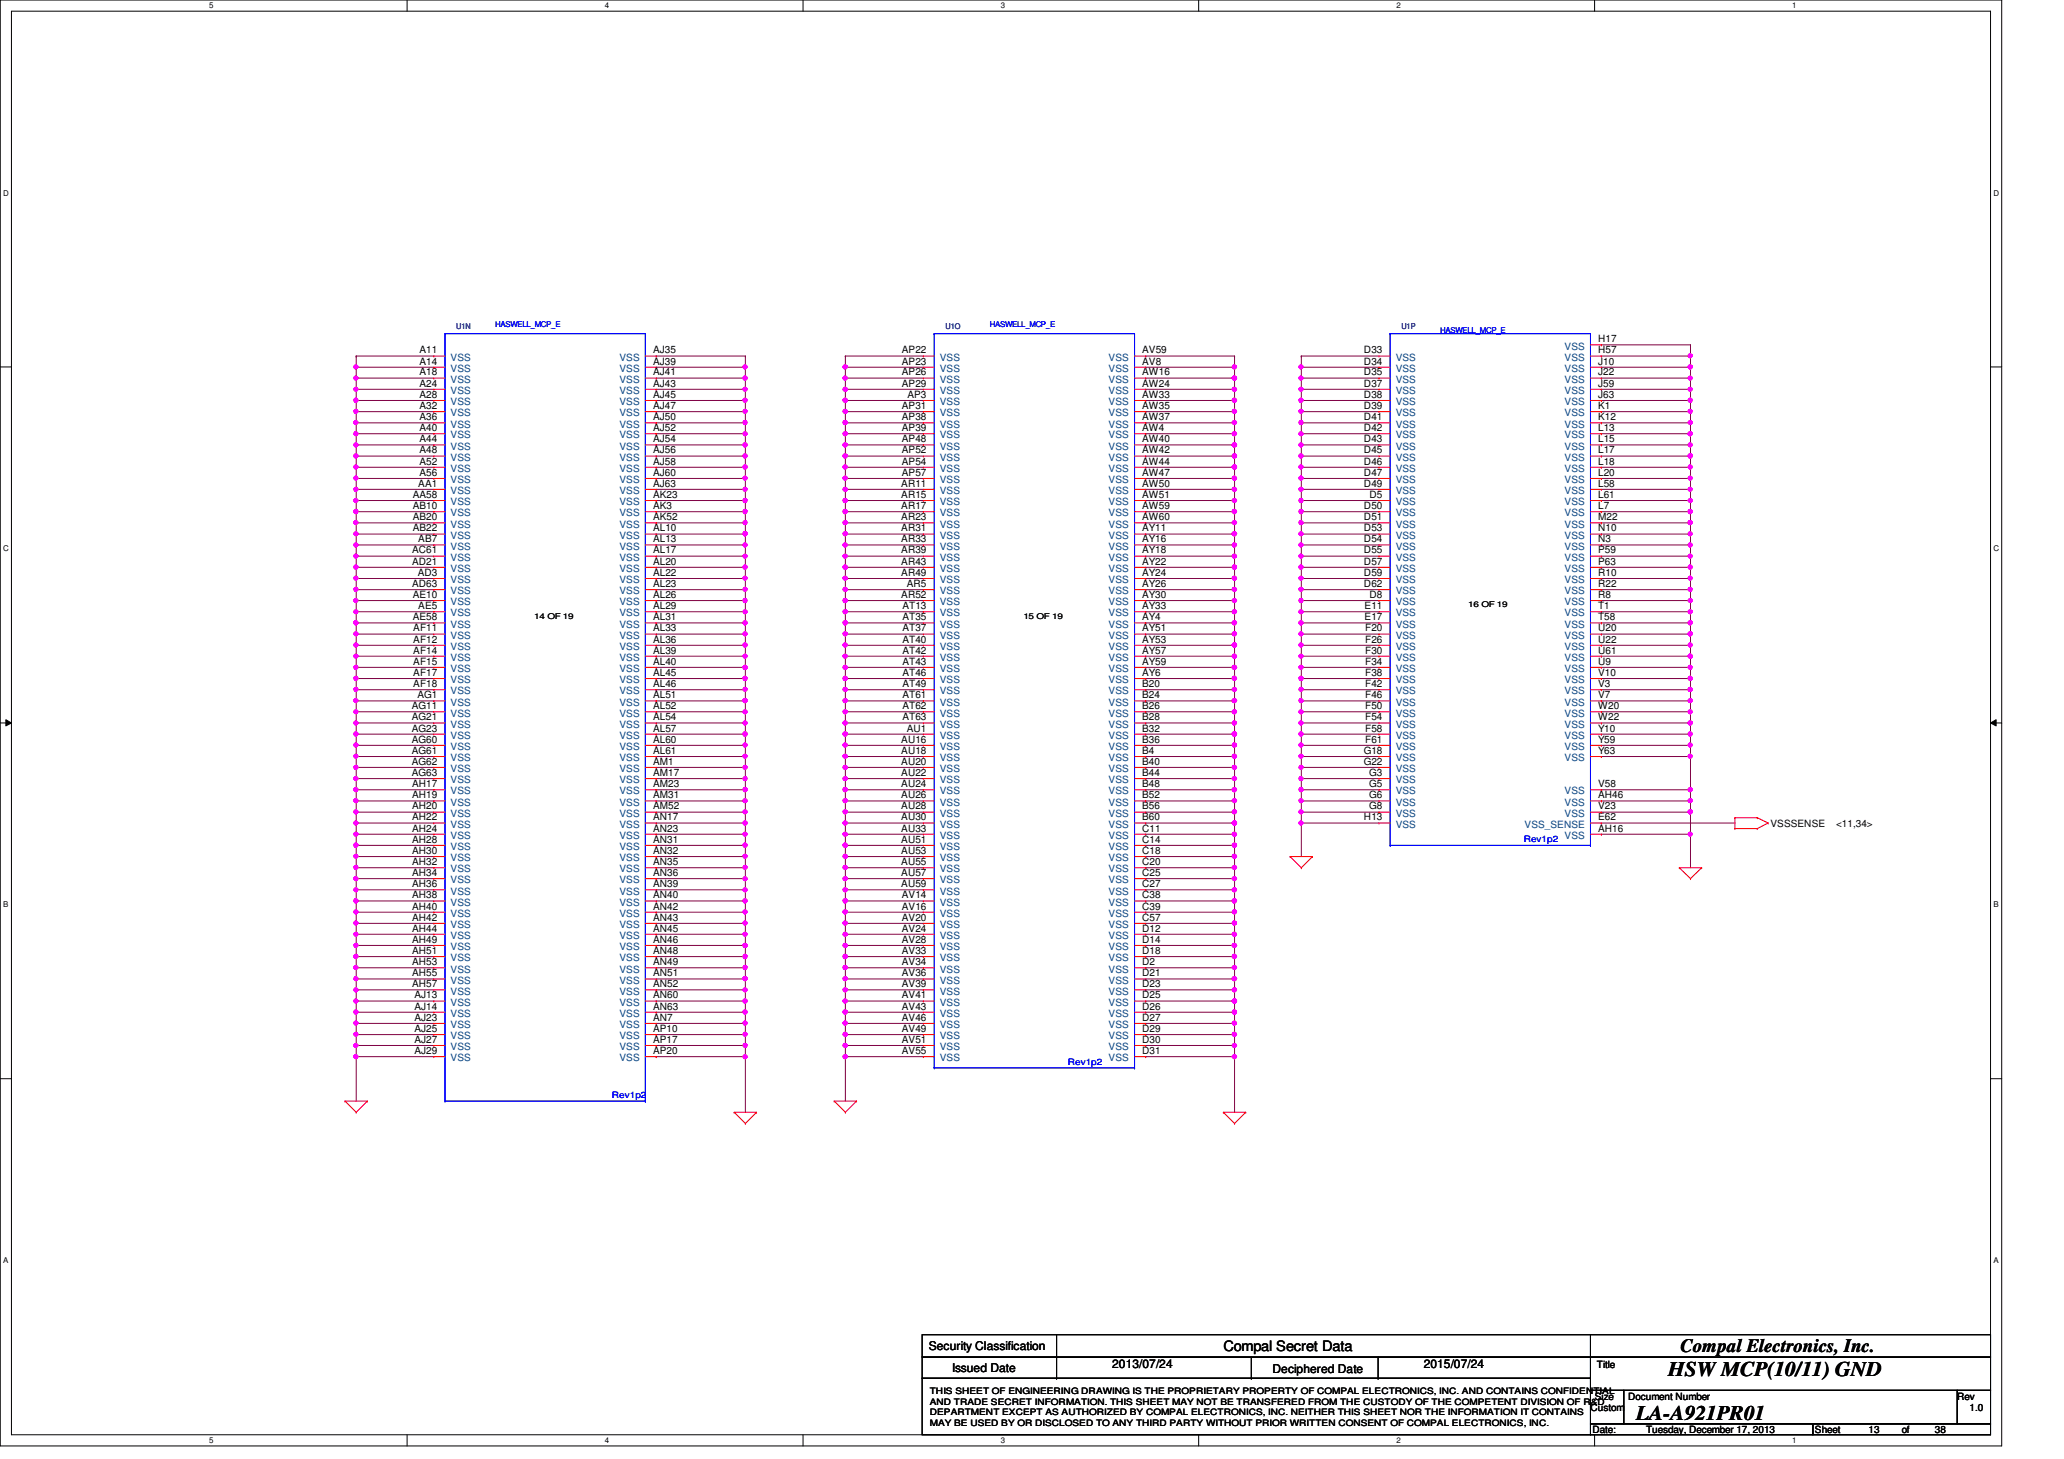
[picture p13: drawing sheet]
<svg xmlns="http://www.w3.org/2000/svg" width="297mm" height="210mm" viewBox="0 0 297 210" stroke-linecap="round" stroke-linejoin="round" font-family="sans-serif">
<defs><g id="words">
<g font-size="3">
<text x="240.1" y="198">HSW MCP(10/11) GND</text>
<text x="235.5" y="204.3">LA-A921PR01</text>
</g>
<text font-size="2.7" x="241.8" y="194.5">Compal Electronics, Inc.</text>
<text font-size="2.1" x="176.1" y="194.4">Compal Secret Data</text>
<g font-size="1.7">
<text x="133.7" y="194.3">Security Classification</text>
<text x="137" y="197.3">Issued Date</text>
<text x="160.1" y="196.8">2013/07/24</text>
<text x="183.1" y="197.5">Deciphered Date</text>
<text x="204.9" y="196.8">2015/07/24</text>
</g>
<g font-size="1.4">
<text x="60.4" y="52.5">A14</text>
<text x="60.4" y="50.8">A11</text>
<text x="94" y="52.5">AJ39</text>
<text x="94" y="50.8">AJ35</text>
<text x="129.8" y="50.8">AP22</text>
<text x="129.8" y="52.5">AP23</text>
<text x="164.4" y="52.5">AV8</text>
<text x="164.4" y="50.8">AV59</text>
<text x="196.3" y="50.8">D33</text>
<text x="196.3" y="52.5">D34</text>
<text x="230" y="52.5">J10</text>
<text x="230" y="50.8">H57</text>
<text x="230" y="49.2">H17</text>
<text x="60.4" y="58.8">A32</text>
<text x="60.4" y="55.6">A24</text>
<text x="60.4" y="54">A18</text>
<text x="60.4" y="57.2">A28</text>
<text x="94" y="54">AJ41</text>
<text x="94" y="58.8">AJ47</text>
<text x="94" y="57.2">AJ45</text>
<text x="94" y="55.6">AJ43</text>
<text x="129.8" y="58.8">AP31</text>
<text x="129.8" y="55.6">AP29</text>
<text x="129.8" y="54">AP26</text>
<text x="130.6" y="57.2">AP3</text>
<text x="164.4" y="54">AW16</text>
<text x="164.4" y="58.8">AW35</text>
<text x="164.4" y="57.2">AW33</text>
<text x="164.4" y="55.6">AW24</text>
<text x="196.3" y="54">D35</text>
<text x="196.3" y="55.6">D37</text>
<text x="196.3" y="57.2">D38</text>
<text x="196.3" y="58.8">D39</text>
<text x="230" y="54">J22</text>
<text x="230" y="55.6">J59</text>
<text x="230" y="57.2">J63</text>
<text x="230" y="58.8">K1</text>
<text x="60.4" y="65.2">A48</text>
<text x="60.4" y="63.6">A44</text>
<text x="60.4" y="62">A40</text>
<text x="60.4" y="60.5">A36</text>
<text x="94" y="63.6">AJ54</text>
<text x="94" y="65.2">AJ56</text>
<text x="94" y="62">AJ52</text>
<text x="94" y="60.5">AJ50</text>
<text x="129.8" y="65.2">AP52</text>
<text x="129.8" y="63.6">AP48</text>
<text x="129.8" y="62">AP39</text>
<text x="129.8" y="60.5">AP38</text>
<text x="164.4" y="63.6">AW40</text>
<text x="164.4" y="65.2">AW42</text>
<text x="164.4" y="62">AW4</text>
<text x="164.4" y="60.5">AW37</text>
<text x="196.3" y="60.5">D41</text>
<text x="196.3" y="62">D42</text>
<text x="196.3" y="65.2">D45</text>
<text x="196.3" y="63.6">D43</text>
<text x="230" y="60.5">K12</text>
<text x="230" y="62">L13</text>
<text x="230" y="63.6">L15</text>
<text x="230" y="65.2">L17</text>
<text x="59.4" y="71.6">AA58</text>
<text x="60.2" y="70">AA1</text>
<text x="60.4" y="68.5">A56</text>
<text x="60.4" y="66.8">A52</text>
<text x="94" y="71.6">AK23</text>
<text x="94" y="70">AJ63</text>
<text x="94" y="68.5">AJ60</text>
<text x="94" y="66.8">AJ58</text>
<text x="129.7" y="71.6">AR15</text>
<text x="129.7" y="70">AR11</text>
<text x="129.8" y="68.5">AP57</text>
<text x="129.8" y="66.8">AP54</text>
<text x="164.4" y="71.6">AW51</text>
<text x="164.4" y="70">AW50</text>
<text x="164.4" y="68.5">AW47</text>
<text x="164.4" y="66.8">AW44</text>
<text x="196.3" y="70">D49</text>
<text x="196.3" y="68.5">D47</text>
<text x="196.3" y="66.8">D46</text>
<text x="197.1" y="71.6">D5</text>
<text x="230" y="66.8">L18</text>
<text x="230" y="68.5">L20</text>
<text x="230" y="70">L58</text>
<text x="230" y="71.6">L61</text>
<text x="59.4" y="76.5">AB22</text>
<text x="59.4" y="74.8">AB20</text>
<text x="59.4" y="73.2">AB10</text>
<text x="94" y="76.5">AL10</text>
<text x="94" y="74.8">AK52</text>
<text x="94" y="73.2">AK3</text>
<text x="129.7" y="76.5">AR31</text>
<text x="129.7" y="74.8">AR23</text>
<text x="129.7" y="73.2">AR17</text>
<text x="164.4" y="74.8">AW60</text>
<text x="164.4" y="76.5">AY11</text>
<text x="164.4" y="73.2">AW59</text>
<text x="196.3" y="76.5">D53</text>
<text x="196.3" y="74.8">D51</text>
<text x="196.3" y="73.2">D50</text>
<text x="230" y="73.2">L7</text>
<text x="230" y="74.8">M22</text>
<text x="230" y="76.5">N10</text>
<text x="59.3" y="81.2">AD21</text>
<text x="59.3" y="79.6">AC61</text>
<text x="60.1" y="82.8">AD3</text>
<text x="60.2" y="78">AB7</text>
<text x="94" y="82.8">AL22</text>
<text x="94" y="81.2">AL20</text>
<text x="94" y="79.6">AL17</text>
<text x="94" y="78">AL13</text>
<text x="129.7" y="82.8">AR49</text>
<text x="129.7" y="81.2">AR43</text>
<text x="129.7" y="79.6">AR39</text>
<text x="129.7" y="78">AR33</text>
<text x="164.4" y="82.8">AY24</text>
<text x="164.4" y="81.2">AY22</text>
<text x="164.4" y="79.6">AY18</text>
<text x="164.4" y="78">AY16</text>
<text x="196.3" y="81.2">D57</text>
<text x="196.3" y="79.6">D55</text>
<text x="196.3" y="78">D54</text>
<text x="196.3" y="82.8">D59</text>
<text x="230" y="78">N3</text>
<text x="230" y="79.6">P59</text>
<text x="230" y="81.2">P63</text>
<text x="230" y="82.8">R10</text>
<text x="59.3" y="84.5">AD63</text>
<text x="59.4" y="89.2">AE58</text>
<text x="59.4" y="86">AE10</text>
<text x="60.2" y="87.6">AE5</text>
<text x="94" y="89.2">AL31</text>
<text x="94" y="87.6">AL29</text>
<text x="94" y="86">AL26</text>
<text x="94" y="84.5">AL23</text>
<text x="129.7" y="86">AR52</text>
<text x="129.9" y="89.2">AT35</text>
<text x="129.9" y="87.6">AT13</text>
<text x="130.5" y="84.5">AR5</text>
<text x="164.4" y="89.2">AY4</text>
<text x="164.4" y="87.6">AY33</text>
<text x="164.4" y="86">AY30</text>
<text x="164.4" y="84.5">AY26</text>
<text x="196.3" y="84.5">D62</text>
<text x="196.4" y="87.6">E11</text>
<text x="196.4" y="89.2">E17</text>
<text x="197.1" y="86">D8</text>
<text x="230" y="86">R8</text>
<text x="230" y="84.5">R22</text>
<text x="230" y="87.6">T1</text>
<text x="230" y="89.2">T58</text>
<text x="59.5" y="95.6">AF15</text>
<text x="59.5" y="94">AF14</text>
<text x="59.5" y="92.5">AF12</text>
<text x="59.5" y="90.8">AF11</text>
<text x="94" y="95.6">AL40</text>
<text x="94" y="94">AL39</text>
<text x="94" y="92.5">AL36</text>
<text x="94" y="90.8">AL33</text>
<text x="129.9" y="95.6">AT43</text>
<text x="129.9" y="94">AT42</text>
<text x="129.9" y="92.5">AT40</text>
<text x="129.9" y="90.8">AT37</text>
<text x="164.4" y="95.6">AY59</text>
<text x="164.4" y="94">AY57</text>
<text x="164.4" y="92.5">AY53</text>
<text x="164.4" y="90.8">AY51</text>
<text x="196.5" y="92.5">F26</text>
<text x="196.5" y="90.8">F20</text>
<text x="196.5" y="94">F30</text>
<text x="196.5" y="95.6">F34</text>
<text x="230" y="90.8">U20</text>
<text x="230" y="94">U61</text>
<text x="230" y="92.5">U22</text>
<text x="230" y="95.6">U9</text>
<text x="59.5" y="98.8">AF18</text>
<text x="59.5" y="97.2">AF17</text>
<text x="60.1" y="100.5">AG1</text>
<text x="94" y="98.8">AL46</text>
<text x="94" y="97.2">AL45</text>
<text x="94" y="100.5">AL51</text>
<text x="129.9" y="100.5">AT61</text>
<text x="129.9" y="98.8">AT49</text>
<text x="129.9" y="97.2">AT46</text>
<text x="164.4" y="100.5">B24</text>
<text x="164.4" y="98.8">B20</text>
<text x="164.4" y="97.2">AY6</text>
<text x="196.5" y="100.5">F46</text>
<text x="196.5" y="98.8">F42</text>
<text x="196.5" y="97.2">F38</text>
<text x="230" y="98.8">V3</text>
<text x="230" y="100.5">V7</text>
<text x="230" y="97.2">V10</text>
<text x="59.3" y="106.8">AG60</text>
<text x="59.3" y="105.2">AG23</text>
<text x="59.3" y="103.6">AG21</text>
<text x="59.3" y="102">AG11</text>
<text x="94" y="106.8">AL60</text>
<text x="94" y="105.2">AL57</text>
<text x="94" y="103.6">AL54</text>
<text x="94" y="102">AL52</text>
<text x="129.7" y="106.8">AU16</text>
<text x="129.9" y="103.6">AT63</text>
<text x="129.9" y="102">AT62</text>
<text x="130.5" y="105.2">AU1</text>
<text x="164.4" y="106.8">B36</text>
<text x="164.4" y="105.2">B32</text>
<text x="164.4" y="103.6">B28</text>
<text x="164.4" y="102">B26</text>
<text x="196.5" y="106.8">F61</text>
<text x="196.5" y="105.2">F58</text>
<text x="196.5" y="103.6">F54</text>
<text x="196.5" y="102">F50</text>
<text x="230" y="102">W20</text>
<text x="230" y="103.6">W22</text>
<text x="230" y="105.2">Y10</text>
<text x="230" y="106.8">Y59</text>
<text x="59.3" y="111.6">AG63</text>
<text x="59.3" y="110">AG62</text>
<text x="59.3" y="108.5">AG61</text>
<text x="59.3" y="113.2">AH17</text>
<text x="94" y="113.2">AM23</text>
<text x="94" y="111.6">AM17</text>
<text x="94" y="108.5">AL61</text>
<text x="94" y="110">AM1</text>
<text x="129.7" y="113.2">AU24</text>
<text x="129.7" y="111.6">AU22</text>
<text x="129.7" y="110">AU20</text>
<text x="129.7" y="108.5">AU18</text>
<text x="164.4" y="113.2">B48</text>
<text x="164.4" y="111.6">B44</text>
<text x="164.4" y="110">B40</text>
<text x="164.4" y="108.5">B4</text>
<text x="196.3" y="108.5">G18</text>
<text x="196.3" y="110">G22</text>
<text x="197.1" y="113.2">G5</text>
<text x="197.1" y="111.6">G3</text>
<text x="230" y="113.2">V58</text>
<text x="230" y="108.5">Y63</text>
<text x="59.3" y="119.6">AH24</text>
<text x="59.3" y="118">AH22</text>
<text x="59.3" y="116.5">AH20</text>
<text x="59.3" y="114.9">AH19</text>
<text x="94" y="118">AN17</text>
<text x="94" y="116.5">AM52</text>
<text x="94" y="114.9">AM31</text>
<text x="94" y="119.6">AN23</text>
<text x="129.7" y="116.5">AU28</text>
<text x="129.7" y="118">AU30</text>
<text x="129.7" y="114.9">AU26</text>
<text x="129.7" y="119.6">AU33</text>
<text x="164.4" y="119.6">C11</text>
<text x="164.4" y="118">B60</text>
<text x="164.4" y="116.5">B56</text>
<text x="164.4" y="114.9">B52</text>
<text x="196.3" y="118">H13</text>
<text x="197.1" y="116.5">G8</text>
<text x="197.1" y="114.9">G6</text>
<text x="230" y="118">E62</text>
<text x="230" y="116.5">V23</text>
<text x="230" y="114.9">AH46</text>
<text x="230" y="119.6">AH16</text>
<text x="254.8" y="119">VSSSENSE</text>
<text x="264.2" y="119">&lt;11,34&gt;</text>
<text x="59.3" y="124.5">AH32</text>
<text x="59.3" y="122.9">AH30</text>
<text x="59.3" y="121.2">AH28</text>
<text x="94" y="124.5">AN35</text>
<text x="94" y="122.9">AN32</text>
<text x="94" y="121.2">AN31</text>
<text x="129.7" y="122.9">AU53</text>
<text x="129.7" y="121.2">AU51</text>
<text x="129.7" y="124.5">AU55</text>
<text x="164.4" y="121.2">C14</text>
<text x="164.4" y="124.5">C20</text>
<text x="164.4" y="122.9">C18</text>
<text x="59.3" y="126">AH34</text>
<text x="59.3" y="127.6">AH36</text>
<text x="59.3" y="130.9">AH40</text>
<text x="59.3" y="129.2">AH38</text>
<text x="94" y="130.9">AN42</text>
<text x="94" y="127.6">AN39</text>
<text x="94" y="126">AN36</text>
<text x="94" y="129.2">AN40</text>
<text x="129.7" y="127.6">AU59</text>
<text x="129.7" y="126">AU57</text>
<text x="129.8" y="129.2">AV14</text>
<text x="129.8" y="130.9">AV16</text>
<text x="164.4" y="130.9">C39</text>
<text x="164.4" y="129.2">C38</text>
<text x="164.4" y="127.6">C27</text>
<text x="164.4" y="126">C25</text>
<text x="59.3" y="132.5">AH42</text>
<text x="59.3" y="137.2">AH51</text>
<text x="59.3" y="135.6">AH49</text>
<text x="59.3" y="134">AH44</text>
<text x="94" y="137.2">AN48</text>
<text x="94" y="135.6">AN46</text>
<text x="94" y="134">AN45</text>
<text x="94" y="132.5">AN43</text>
<text x="129.8" y="132.5">AV20</text>
<text x="129.8" y="135.6">AV28</text>
<text x="129.8" y="137.2">AV33</text>
<text x="129.8" y="134">AV24</text>
<text x="164.4" y="137.2">D18</text>
<text x="164.4" y="135.6">D14</text>
<text x="164.4" y="134">D12</text>
<text x="164.4" y="132.5">C57</text>
<text x="59.3" y="142">AH57</text>
<text x="59.3" y="140.5">AH55</text>
<text x="59.3" y="138.9">AH53</text>
<text x="59.6" y="143.6">AJ13</text>
<text x="94" y="143.6">AN60</text>
<text x="94" y="142">AN52</text>
<text x="94" y="140.5">AN51</text>
<text x="94" y="138.9">AN49</text>
<text x="129.8" y="138.9">AV34</text>
<text x="129.8" y="143.6">AV41</text>
<text x="129.8" y="142">AV39</text>
<text x="129.8" y="140.5">AV36</text>
<text x="164.4" y="140.5">D21</text>
<text x="164.4" y="138.9">D2</text>
<text x="164.4" y="142">D23</text>
<text x="164.4" y="143.6">D25</text>
<text x="59.6" y="148.5">AJ25</text>
<text x="59.6" y="146.9">AJ23</text>
<text x="59.6" y="145.2">AJ14</text>
<text x="94" y="146.9">AN7</text>
<text x="94" y="145.2">AN63</text>
<text x="94" y="148.5">AP10</text>
<text x="129.8" y="148.5">AV49</text>
<text x="129.8" y="146.9">AV46</text>
<text x="129.8" y="145.2">AV43</text>
<text x="164.4" y="148.5">D29</text>
<text x="164.4" y="146.9">D27</text>
<text x="164.4" y="145.2">D26</text>
<text x="59.6" y="151.6">AJ29</text>
<text x="59.6" y="150">AJ27</text>
<text x="94" y="151.6">AP20</text>
<text x="94" y="150">AP17</text>
<text x="129.8" y="150">AV51</text>
<text x="129.8" y="151.6">AV55</text>
<text x="164.4" y="151.6">D31</text>
<text x="164.4" y="150">D30</text>
<text x="229.8" y="196.8">Title</text>
<text x="228.9" y="203">Custom</text>
<text x="229.5" y="201.4">Size</text>
<text x="234.3" y="201.4">Document Number</text>
<text x="281.7" y="201.4">Rev</text>
<text x="283.5" y="203">1.0</text>
<text x="229.2" y="206.2">Date:</text>
<text x="236.9" y="206.2">Tuesday, December 17, 2013</text>
<text x="261.2" y="206.2">Sheet</text>
<text x="268.9" y="206.2">13</text>
<text x="273.7" y="206.2">of</text>
<text x="278.5" y="206.2">38</text>
</g>
<g font-size="1.4" fill="#004080">
<text x="64.9" y="53.5">VSS</text>
<text x="64.9" y="51.9">VSS</text>
<text x="89.2" y="53.5">VSS</text>
<text x="89.2" y="51.9">VSS</text>
<text x="135.3" y="51.9">VSS</text>
<text x="135.3" y="53.5">VSS</text>
<text x="159.6" y="53.5">VSS</text>
<text x="159.6" y="51.9">VSS</text>
<text x="200.9" y="51.9">VSS</text>
<text x="200.9" y="53.5">VSS</text>
<text x="225.2" y="53.5">VSS</text>
<text x="225.2" y="51.9">VSS</text>
<text x="225.2" y="50.3">VSS</text>
<text x="64.9" y="59.9">VSS</text>
<text x="64.9" y="56.7">VSS</text>
<text x="64.9" y="55.1">VSS</text>
<text x="64.9" y="58.3">VSS</text>
<text x="89.2" y="55.1">VSS</text>
<text x="89.2" y="59.9">VSS</text>
<text x="89.2" y="58.3">VSS</text>
<text x="89.2" y="56.7">VSS</text>
<text x="135.3" y="59.9">VSS</text>
<text x="135.3" y="56.7">VSS</text>
<text x="135.3" y="55.1">VSS</text>
<text x="135.3" y="58.3">VSS</text>
<text x="159.6" y="55.1">VSS</text>
<text x="159.6" y="59.9">VSS</text>
<text x="159.6" y="58.3">VSS</text>
<text x="159.6" y="56.7">VSS</text>
<text x="200.9" y="55.1">VSS</text>
<text x="200.9" y="56.7">VSS</text>
<text x="200.9" y="58.3">VSS</text>
<text x="200.9" y="59.9">VSS</text>
<text x="225.2" y="55.1">VSS</text>
<text x="225.2" y="56.7">VSS</text>
<text x="225.2" y="58.3">VSS</text>
<text x="225.2" y="59.9">VSS</text>
<text x="64.9" y="64.7">VSS</text>
<text x="64.9" y="63.1">VSS</text>
<text x="64.9" y="61.5">VSS</text>
<text x="89.2" y="64.7">VSS</text>
<text x="89.2" y="63.1">VSS</text>
<text x="89.2" y="61.5">VSS</text>
<text x="135.3" y="64.7">VSS</text>
<text x="135.3" y="63.1">VSS</text>
<text x="135.3" y="61.5">VSS</text>
<text x="159.6" y="64.7">VSS</text>
<text x="159.6" y="63.1">VSS</text>
<text x="159.6" y="61.5">VSS</text>
<text x="200.9" y="61.5">VSS</text>
<text x="200.9" y="63.1">VSS</text>
<text x="200.9" y="64.7">VSS</text>
<text x="225.2" y="61.5">VSS</text>
<text x="225.2" y="63.1">VSS</text>
<text x="225.2" y="64.7">VSS</text>
<text x="64.9" y="71.1">VSS</text>
<text x="64.9" y="69.5">VSS</text>
<text x="64.9" y="67.9">VSS</text>
<text x="64.9" y="66.3">VSS</text>
<text x="89.2" y="71.1">VSS</text>
<text x="89.2" y="69.5">VSS</text>
<text x="89.2" y="67.9">VSS</text>
<text x="89.2" y="66.3">VSS</text>
<text x="135.3" y="69.5">VSS</text>
<text x="135.3" y="67.9">VSS</text>
<text x="135.3" y="66.3">VSS</text>
<text x="135.3" y="71.1">VSS</text>
<text x="159.6" y="71.1">VSS</text>
<text x="159.6" y="69.5">VSS</text>
<text x="159.6" y="67.9">VSS</text>
<text x="159.6" y="66.3">VSS</text>
<text x="200.9" y="71.1">VSS</text>
<text x="200.9" y="69.5">VSS</text>
<text x="200.9" y="67.9">VSS</text>
<text x="200.9" y="66.3">VSS</text>
<text x="225.2" y="66.3">VSS</text>
<text x="225.2" y="67.9">VSS</text>
<text x="225.2" y="69.5">VSS</text>
<text x="225.2" y="71.1">VSS</text>
<text x="64.9" y="77.5">VSS</text>
<text x="64.9" y="75.9">VSS</text>
<text x="64.9" y="74.3">VSS</text>
<text x="64.9" y="72.7">VSS</text>
<text x="89.2" y="77.5">VSS</text>
<text x="89.2" y="75.9">VSS</text>
<text x="89.2" y="74.3">VSS</text>
<text x="89.2" y="72.7">VSS</text>
<text x="135.3" y="77.5">VSS</text>
<text x="135.3" y="75.9">VSS</text>
<text x="135.3" y="74.3">VSS</text>
<text x="135.3" y="72.7">VSS</text>
<text x="159.6" y="75.9">VSS</text>
<text x="159.6" y="77.5">VSS</text>
<text x="159.6" y="74.3">VSS</text>
<text x="159.6" y="72.7">VSS</text>
<text x="200.9" y="77.5">VSS</text>
<text x="200.9" y="75.9">VSS</text>
<text x="200.9" y="74.3">VSS</text>
<text x="200.9" y="72.7">VSS</text>
<text x="225.2" y="74.3">VSS</text>
<text x="225.2" y="72.7">VSS</text>
<text x="225.2" y="75.9">VSS</text>
<text x="225.2" y="77.5">VSS</text>
<text x="64.9" y="83.9">VSS</text>
<text x="64.9" y="82.3">VSS</text>
<text x="64.9" y="80.7">VSS</text>
<text x="64.9" y="79.1">VSS</text>
<text x="89.2" y="83.9">VSS</text>
<text x="89.2" y="82.3">VSS</text>
<text x="89.2" y="80.7">VSS</text>
<text x="89.2" y="79.1">VSS</text>
<text x="135.3" y="83.9">VSS</text>
<text x="135.3" y="82.3">VSS</text>
<text x="135.3" y="80.7">VSS</text>
<text x="135.3" y="79.1">VSS</text>
<text x="159.6" y="83.9">VSS</text>
<text x="159.6" y="82.3">VSS</text>
<text x="159.6" y="80.7">VSS</text>
<text x="159.6" y="79.1">VSS</text>
<text x="200.9" y="82.3">VSS</text>
<text x="200.9" y="80.7">VSS</text>
<text x="200.9" y="79.1">VSS</text>
<text x="200.9" y="83.9">VSS</text>
<text x="225.2" y="79.1">VSS</text>
<text x="225.2" y="80.7">VSS</text>
<text x="225.2" y="82.3">VSS</text>
<text x="225.2" y="83.9">VSS</text>
<text x="64.9" y="88.7">VSS</text>
<text x="64.9" y="87.1">VSS</text>
<text x="64.9" y="85.5">VSS</text>
<text x="89.2" y="88.7">VSS</text>
<text x="89.2" y="87.1">VSS</text>
<text x="89.2" y="85.5">VSS</text>
<text x="135.3" y="88.7">VSS</text>
<text x="135.3" y="87.1">VSS</text>
<text x="135.3" y="85.5">VSS</text>
<text x="159.6" y="88.7">VSS</text>
<text x="159.6" y="87.1">VSS</text>
<text x="159.6" y="85.5">VSS</text>
<text x="200.9" y="88.7">VSS</text>
<text x="200.9" y="87.1">VSS</text>
<text x="200.9" y="85.5">VSS</text>
<text x="225.2" y="87.1">VSS</text>
<text x="225.2" y="85.5">VSS</text>
<text x="225.2" y="88.7">VSS</text>
<text x="64.9" y="95.1">VSS</text>
<text x="64.9" y="93.5">VSS</text>
<text x="64.9" y="91.9">VSS</text>
<text x="64.9" y="90.3">VSS</text>
<text x="89.2" y="95.1">VSS</text>
<text x="89.2" y="93.5">VSS</text>
<text x="89.2" y="91.9">VSS</text>
<text x="89.2" y="90.3">VSS</text>
<text x="135.3" y="95.1">VSS</text>
<text x="135.3" y="93.5">VSS</text>
<text x="135.3" y="91.9">VSS</text>
<text x="135.3" y="90.3">VSS</text>
<text x="159.6" y="95.1">VSS</text>
<text x="159.6" y="93.5">VSS</text>
<text x="159.6" y="91.9">VSS</text>
<text x="159.6" y="90.3">VSS</text>
<text x="200.9" y="93.5">VSS</text>
<text x="200.9" y="91.9">VSS</text>
<text x="200.9" y="95.1">VSS</text>
<text x="200.9" y="90.3">VSS</text>
<text x="225.2" y="90.3">VSS</text>
<text x="225.2" y="91.9">VSS</text>
<text x="225.2" y="95.1">VSS</text>
<text x="225.2" y="93.5">VSS</text>
<text x="64.9" y="96.7">VSS</text>
<text x="64.9" y="99.9">VSS</text>
<text x="64.9" y="101.5">VSS</text>
<text x="64.9" y="98.3">VSS</text>
<text x="89.2" y="99.9">VSS</text>
<text x="89.2" y="98.3">VSS</text>
<text x="89.2" y="96.7">VSS</text>
<text x="89.2" y="101.5">VSS</text>
<text x="135.3" y="101.5">VSS</text>
<text x="135.3" y="99.9">VSS</text>
<text x="135.3" y="98.3">VSS</text>
<text x="135.3" y="96.7">VSS</text>
<text x="159.6" y="101.5">VSS</text>
<text x="159.6" y="99.9">VSS</text>
<text x="159.6" y="98.3">VSS</text>
<text x="159.6" y="96.7">VSS</text>
<text x="200.9" y="101.5">VSS</text>
<text x="200.9" y="96.7">VSS</text>
<text x="200.9" y="99.9">VSS</text>
<text x="200.9" y="98.3">VSS</text>
<text x="225.2" y="99.9">VSS</text>
<text x="225.2" y="101.5">VSS</text>
<text x="225.2" y="96.7">VSS</text>
<text x="225.2" y="98.3">VSS</text>
<text x="64.9" y="107.9">VSS</text>
<text x="64.9" y="106.3">VSS</text>
<text x="64.9" y="104.7">VSS</text>
<text x="64.9" y="103.1">VSS</text>
<text x="89.2" y="107.9">VSS</text>
<text x="89.2" y="106.3">VSS</text>
<text x="89.2" y="104.7">VSS</text>
<text x="89.2" y="103.1">VSS</text>
<text x="135.3" y="107.9">VSS</text>
<text x="135.3" y="106.3">VSS</text>
<text x="135.3" y="104.7">VSS</text>
<text x="135.3" y="103.1">VSS</text>
<text x="159.6" y="107.9">VSS</text>
<text x="159.6" y="106.3">VSS</text>
<text x="159.6" y="104.7">VSS</text>
<text x="159.6" y="103.1">VSS</text>
<text x="200.9" y="107.9">VSS</text>
<text x="200.9" y="106.3">VSS</text>
<text x="200.9" y="104.7">VSS</text>
<text x="200.9" y="103.1">VSS</text>
<text x="225.2" y="103.1">VSS</text>
<text x="225.2" y="104.7">VSS</text>
<text x="225.2" y="106.3">VSS</text>
<text x="225.2" y="107.9">VSS</text>
<text x="64.9" y="112.7">VSS</text>
<text x="64.9" y="111.1">VSS</text>
<text x="64.9" y="109.5">VSS</text>
<text x="89.2" y="112.7">VSS</text>
<text x="89.2" y="109.5">VSS</text>
<text x="89.2" y="111.1">VSS</text>
<text x="135.3" y="112.7">VSS</text>
<text x="135.3" y="111.1">VSS</text>
<text x="135.3" y="109.5">VSS</text>
<text x="159.6" y="112.7">VSS</text>
<text x="159.6" y="111.1">VSS</text>
<text x="159.6" y="109.5">VSS</text>
<text x="200.9" y="112.7">VSS</text>
<text x="200.9" y="109.5">VSS</text>
<text x="200.9" y="111.1">VSS</text>
<text x="225.2" y="109.5">VSS</text>
<text x="64.9" y="119.1">VSS</text>
<text x="64.9" y="117.5">VSS</text>
<text x="64.9" y="115.9">VSS</text>
<text x="64.9" y="114.3">VSS</text>
<text x="89.2" y="119.1">VSS</text>
<text x="89.2" y="117.5">VSS</text>
<text x="89.2" y="115.9">VSS</text>
<text x="89.2" y="114.3">VSS</text>
<text x="135.3" y="117.5">VSS</text>
<text x="135.3" y="119.1">VSS</text>
<text x="135.3" y="115.9">VSS</text>
<text x="135.3" y="114.3">VSS</text>
<text x="159.6" y="119.1">VSS</text>
<text x="159.6" y="117.5">VSS</text>
<text x="159.6" y="115.9">VSS</text>
<text x="159.6" y="114.3">VSS</text>
<text x="200.9" y="119.1">VSS</text>
<text x="200.9" y="117.5">VSS</text>
<text x="200.9" y="114.3">VSS</text>
<text x="200.9" y="115.9">VSS</text>
<text x="219.4" y="119.1">VSS_SENSE</text>
<text x="225.2" y="117.5">VSS</text>
<text x="225.2" y="115.9">VSS</text>
<text x="225.2" y="114.3">VSS</text>
<text x="64.9" y="125.5">VSS</text>
<text x="64.9" y="123.9">VSS</text>
<text x="64.9" y="122.3">VSS</text>
<text x="64.9" y="120.7">VSS</text>
<text x="89.2" y="125.5">VSS</text>
<text x="89.2" y="123.9">VSS</text>
<text x="89.2" y="122.3">VSS</text>
<text x="89.2" y="120.7">VSS</text>
<text x="135.3" y="123.9">VSS</text>
<text x="135.3" y="122.3">VSS</text>
<text x="135.3" y="125.5">VSS</text>
<text x="135.3" y="120.7">VSS</text>
<text x="159.6" y="122.3">VSS</text>
<text x="159.6" y="120.7">VSS</text>
<text x="159.6" y="125.5">VSS</text>
<text x="159.6" y="123.9">VSS</text>
<text x="225.2" y="120.7">VSS</text>
<text x="64.9" y="127.1">VSS</text>
<text x="64.9" y="128.7">VSS</text>
<text x="64.9" y="131.9">VSS</text>
<text x="64.9" y="130.3">VSS</text>
<text x="89.2" y="131.9">VSS</text>
<text x="89.2" y="128.7">VSS</text>
<text x="89.2" y="127.1">VSS</text>
<text x="89.2" y="130.3">VSS</text>
<text x="135.3" y="130.3">VSS</text>
<text x="135.3" y="128.7">VSS</text>
<text x="135.3" y="127.1">VSS</text>
<text x="135.3" y="131.9">VSS</text>
<text x="159.6" y="131.9">VSS</text>
<text x="159.6" y="130.3">VSS</text>
<text x="159.6" y="128.7">VSS</text>
<text x="159.6" y="127.1">VSS</text>
<text x="64.9" y="133.5">VSS</text>
<text x="64.9" y="136.7">VSS</text>
<text x="64.9" y="135.1">VSS</text>
<text x="89.2" y="136.7">VSS</text>
<text x="89.2" y="135.1">VSS</text>
<text x="89.2" y="133.5">VSS</text>
<text x="135.3" y="133.5">VSS</text>
<text x="135.3" y="136.7">VSS</text>
<text x="135.3" y="135.1">VSS</text>
<text x="159.6" y="136.7">VSS</text>
<text x="159.6" y="135.1">VSS</text>
<text x="159.6" y="133.5">VSS</text>
<text x="64.9" y="143.1">VSS</text>
<text x="64.9" y="141.5">VSS</text>
<text x="64.9" y="139.9">VSS</text>
<text x="64.9" y="138.3">VSS</text>
<text x="89.2" y="143.1">VSS</text>
<text x="89.2" y="141.5">VSS</text>
<text x="89.2" y="138.3">VSS</text>
<text x="89.2" y="139.9">VSS</text>
<text x="135.3" y="139.9">VSS</text>
<text x="135.3" y="143.1">VSS</text>
<text x="135.3" y="141.5">VSS</text>
<text x="135.3" y="138.3">VSS</text>
<text x="159.6" y="141.5">VSS</text>
<text x="159.6" y="139.9">VSS</text>
<text x="159.6" y="138.3">VSS</text>
<text x="159.6" y="143.1">VSS</text>
<text x="64.9" y="149.5">VSS</text>
<text x="64.9" y="147.9">VSS</text>
<text x="64.9" y="146.3">VSS</text>
<text x="64.9" y="144.7">VSS</text>
<text x="89.2" y="147.9">VSS</text>
<text x="89.2" y="146.3">VSS</text>
<text x="89.2" y="144.7">VSS</text>
<text x="89.2" y="149.5">VSS</text>
<text x="135.3" y="149.5">VSS</text>
<text x="135.3" y="147.9">VSS</text>
<text x="135.3" y="146.3">VSS</text>
<text x="135.3" y="144.7">VSS</text>
<text x="159.6" y="149.5">VSS</text>
<text x="159.6" y="144.7">VSS</text>
<text x="159.6" y="147.9">VSS</text>
<text x="159.6" y="146.3">VSS</text>
<text x="64.9" y="152.7">VSS</text>
<text x="64.9" y="151.1">VSS</text>
<text x="89.2" y="152.7">VSS</text>
<text x="89.2" y="151.1">VSS</text>
<text x="135.3" y="151.1">VSS</text>
<text x="135.3" y="152.7">VSS</text>
<text x="159.6" y="152.7">VSS</text>
<text x="159.6" y="151.1">VSS</text>
</g>
<g font-size="1.3" fill="#00f">
<text x="219.3" y="121.2">Rev1p2</text>
<text x="153.7" y="153.2">Rev1p2</text>
<text x="88" y="158">Rev1p2</text>
</g>
<g font-size="1.3">
<text x="133.8" y="200.6">THIS SHEET OF ENGINEERING DRAWING IS THE PROPRIETARY PROPERTY OF COMPAL ELECTRONICS, INC. AND CONTAINS CONFIDENTIAL</text>
<text x="133.8" y="202.1">AND TRADE SECRET INFORMATION. THIS SHEET MAY NOT BE TRANSFERED FROM THE CUSTODY OF THE COMPETENT DIVISION OF R&amp;D</text>
<text x="133.8" y="203.6">DEPARTMENT EXCEPT AS AUTHORIZED BY COMPAL ELECTRONICS, INC. NEITHER THIS SHEET NOR THE INFORMATION IT CONTAINS</text>
<text x="133.8" y="205.1">MAY BE USED BY OR DISCLOSED TO ANY THIRD PARTY WITHOUT PRIOR WRITTEN CONSENT OF COMPAL ELECTRONICS, INC.</text>
</g>
<g font-size="1.1">
<text x="30.1" y="1.1">5</text>
<text x="87" y="1.1">4</text>
<text x="144" y="1.1">3</text>
<text x="201" y="1.1">2</text>
<text x="257.9" y="1.1">1</text>
<text x=".5" y="28.2">D</text>
<text x="286.9" y="28.2">D</text>
<text x=".5" y="79.3">C</text>
<text x="286.9" y="79.3">C</text>
<text x="76.9" y="89">14 OF 19</text>
<text x="147.3" y="89">15 OF 19</text>
<text x="211.3" y="87.4">16 OF 19</text>
<text x=".5" y="130.6">B</text>
<text x="286.9" y="130.6">B</text>
<text x=".5" y="181.7">A</text>
<text x="286.9" y="181.7">A</text>
<text x="30.1" y="207.6">5</text>
<text x="87" y="207.6">4</text>
<text x="144" y="207.6">3</text>
<text x="201" y="207.6">2</text>
<text x="257.9" y="207.6">1</text>
</g>
<g font-size="1.1" fill="#000080">
<text x="65.7" y="47.4">U1N</text>
<text x="136.1" y="47.4">U1O</text>
<text x="201.7" y="47.4">U1P</text>
</g>
<g font-size="1.1" fill="#00f">
<text x="71.2" y="47.1">HASWELL_MCP_E</text>
<text x="142.4" y="47.1">HASWELL_MCP_E</text>
<text x="207.3" y="47.9">HASWELL_MCP_E</text>
</g>
</g></defs>
<path d="M0 0h288.1v208h-288.1zM1.6 1.6h284.9v204.8h-284.9z" fill="none" stroke="#000" stroke-width=".14"/>
<g fill="#fff">
<path d="M30.1 .2h.6v1.2h-.6z"/>
<path d="M30.1 206.6h.6v1.2h-.6z"/>
</g>
<path d="M58.6 0v1.6M58.6 206.4v1.6" fill="none" stroke="#000" stroke-width=".14"/>
<g fill="#fff">
<path d="M87 .2h.6v1.2h-.6z"/>
<path d="M87 206.6h.6v1.2h-.6z"/>
</g>
<path d="M115.6 0v1.6M115.6 206.4v1.6" fill="none" stroke="#000" stroke-width=".14"/>
<g fill="#fff">
<path d="M144 .2h.6v1.2h-.6z"/>
<path d="M144 206.6h.6v1.2h-.6z"/>
</g>
<path d="M172.5 0v1.6M172.5 206.4v1.6" fill="none" stroke="#000" stroke-width=".14"/>
<g fill="#fff">
<path d="M201 .2h.5v1.2h-.5z"/>
<path d="M201 206.6h.5v1.2h-.5z"/>
</g>
<path d="M229.5 0v1.6M229.5 206.4v1.6" fill="none" stroke="#000" stroke-width=".14"/>
<g fill="#fff">
<path d="M257.9 .2h.6v1.2h-.6z"/>
<path d="M257.9 206.6h.6v1.2h-.6z"/>
<path d="M.5 27.2h.7v1.2h-.7z"/>
<path d="M286.9 27.2h.8v1.2h-.8z"/>
<path d="M.5 78.4h.7v1.1h-.7z"/>
<path d="M286.9 78.4h.8v1.1h-.8z"/>
</g>
<path d="M0 52.8h1.6M286.5 52.8h1.6" fill="none" stroke="#000" stroke-width=".14"/>
<g fill="#fff">
<path d="M.5 129.6h.7v1.2h-.7z"/>
<path d="M286.9 129.6h.7v1.2h-.7z"/>
</g>
<path d="M0 104h1.6M.8 103.5l.8 .5-.8 .4zM286.5 104l.8-.5v.9zM286.5 104h1.6" fill="none" stroke="#000" stroke-width=".14"/>
<path d="M.8 103.5l.8 .5-.8 .4zM286.5 104l.8-.5v.9z" fill="#000"/>
<g fill="#fff">
<path d="M.5 180.8h.7v1.1h-.7z"/>
<path d="M286.9 180.8h.7v1.1h-.7z"/>
</g>
<path d="M0 155.2h1.6M286.5 155.2h1.6" fill="none" stroke="#000" stroke-width=".14"/>
<g fill="none" stroke="#800040" stroke-width=".14">
<path d="M94.4 83.2h.1M94.4 83.2h12.9M51.3 102.4h.1M51.3 108.8h.1M51.3 110.4h.1M51.3 115.2h.1M51.3 116.8h.1M51.3 118.4h.1M51.3 102.4h11.1M51.3 108.8h11.1M51.3 110.4h11.1M51.3 115.2h11.1"/>
<path d="M51.3 116.8h11.1M51.3 118.4h11.1"/>
</g>
<circle cx="51.2" cy="118.4" r=".3" fill="#f0f"/>
<circle cx="51.2" cy="118.4" r=".3" fill="none" stroke="#f0f" stroke-width=".14"/>
<path d="M51.3 120h.1M51.3 120h11.1" fill="none" stroke="#800040" stroke-width=".14"/>
<circle cx="51.2" cy="120" r=".3" fill="#f0f"/>
<circle cx="51.2" cy="120" r=".3" fill="none" stroke="#f0f" stroke-width=".14"/>
<path d="M94.4 152h.1M107.3 150.4h.1M107.3 150.4v1.6h-12.9" fill="none" stroke="#800040" stroke-width=".14"/>
<circle cx="107.2" cy="150.4" r=".3" fill="#f0f"/>
<circle cx="107.2" cy="150.4" r=".3" fill="none" stroke="#f0f" stroke-width=".14"/>
<g fill="none" stroke="#800040" stroke-width=".14">
<path d="M51.3 54.4h.1M51.3 56h.1M51.3 54.4h11.1M51.3 56h11.1M51.3 64h.1M51.3 75.2h.1M51.3 76.8h.1M51.3 64h11.1M51.3 75.2h11.1M51.3 76.8h11.1M94.4 96h.1M94.4 96h12.9"/>
<path d="M94.4 102.4h.1M94.4 102.4h12.9M51.3 121.6h.1M51.3 129.6h.1M51.3 137.6h.1M51.3 121.6h11.1M51.3 129.6h11.1M51.3 137.6h11.1M51.3 142.4h.1M51.3 145.6h.1M51.3 148.8h.1M51.3 150.4h.1"/>
<path d="M51.3 152h.1M51.3 142.4h11.1M51.3 145.6h11.1M51.3 148.8h11.1M51.3 150.4h11.1M51.3 152h11.1"/>
</g>
<circle cx="107.2" cy="96" r=".3" fill="#f0f"/>
<circle cx="107.2" cy="96" r=".3" fill="none" stroke="#f0f" stroke-width=".14"/>
<path d="M94.4 75.2h.1M94.4 75.2h12.9M94.4 97.6h.1M94.4 86.4h.1M94.4 97.6h12.9M94.4 86.4h12.9" fill="none" stroke="#800040" stroke-width=".14"/>
<circle cx="107.2" cy="75.2" r=".3" fill="#f0f"/>
<circle cx="107.2" cy="75.2" r=".3" fill="none" stroke="#f0f" stroke-width=".14"/>
<path d="M94.4 68.8h.1M94.4 64h.1M94.4 68.8h12.9M94.4 64h12.9" fill="none" stroke="#800040" stroke-width=".14"/>
<circle cx="107.2" cy="64" r=".3" fill="#f0f"/>
<circle cx="107.2" cy="64" r=".3" fill="none" stroke="#f0f" stroke-width=".14"/>
<g fill="none" stroke="#800040" stroke-width=".14">
<path d="M94.4 56h.1M94.4 57.6h.1M94.4 56h12.9M94.4 57.6h12.9M94.4 60.8h.1M94.4 73.6h.1M94.4 60.8h12.9M94.4 73.6h12.9M94.4 108.8h.1M94.4 110.4h.1M94.4 112h.1M94.4 113.6h.1"/>
<path d="M94.4 116.8h.1M94.4 108.8h12.9M94.4 110.4h12.9M94.4 112h12.9M94.4 113.6h12.9M94.4 116.8h12.9M94.4 120h.1M94.4 124.8h.1M94.4 121.6h.1M94.4 120h12.9M94.4 124.8h12.9M94.4 121.6h12.9"/>
<path d="M94.4 148.8h.1M94.4 148.8h12.9"/>
</g>
<circle cx="107.2" cy="116.8" r=".3" fill="#f0f"/>
<circle cx="107.2" cy="116.8" r=".3" fill="none" stroke="#f0f" stroke-width=".14"/>
<path d="M107.3 80h.1M107.3 80v1.6M94.4 126.4h.1M94.4 131.2h.1M94.4 126.4h12.9M94.4 131.2h12.9M94.4 142.4h.1M94.4 142.4h12.9" fill="none" stroke="#800040" stroke-width=".14"/>
<circle cx="107.2" cy="80" r=".3" fill="#f0f"/>
<circle cx="107.2" cy="80" r=".3" fill="none" stroke="#f0f" stroke-width=".14"/>
<path d="M107.3 70.4h.1M107.3 70.4v1.6" fill="none" stroke="#800040" stroke-width=".14"/>
<circle cx="107.2" cy="70.4" r=".3" fill="#f0f"/>
<circle cx="107.2" cy="70.4" r=".3" fill="none" stroke="#f0f" stroke-width=".14"/>
<path d="M107.3 65.6h.1M107.3 65.6v1.6" fill="none" stroke="#800040" stroke-width=".14"/>
<circle cx="107.2" cy="65.6" r=".31" fill="#f0f"/>
<circle cx="107.2" cy="65.6" r=".31" fill="none" stroke="#f0f" stroke-width=".14"/>
<path d="M107.3 105.6h.1M107.3 105.6v1.6" fill="none" stroke="#800040" stroke-width=".14"/>
<circle cx="107.2" cy="105.6" r=".31" fill="#f0f"/>
<circle cx="107.2" cy="105.6" r=".31" fill="none" stroke="#f0f" stroke-width=".14"/>
<path d="M107.3 136h.1M107.3 136v1.6" fill="none" stroke="#800040" stroke-width=".14"/>
<circle cx="107.2" cy="136" r=".3" fill="#f0f"/>
<circle cx="107.2" cy="136" r=".3" fill="none" stroke="#f0f" stroke-width=".14"/>
<path d="M107.3 120h.1M107.3 120v1.6" fill="none" stroke="#800040" stroke-width=".14"/>
<circle cx="107.2" cy="120" r=".3" fill="#f0f"/>
<circle cx="107.2" cy="120" r=".3" fill="none" stroke="#f0f" stroke-width=".14"/>
<path d="M107.3 91.2h.1M107.3 91.2v1.6M107.3 142.4h.1M107.3 142.4v1.6" fill="none" stroke="#800040" stroke-width=".14"/>
<circle cx="107.2" cy="142.4" r=".3" fill="#f0f"/>
<circle cx="107.2" cy="142.4" r=".3" fill="none" stroke="#f0f" stroke-width=".14"/>
<path d="M107.3 78.4h.1M107.3 78.4v1.6" fill="none" stroke="#800040" stroke-width=".14"/>
<circle cx="107.2" cy="78.4" r=".3" fill="#f0f"/>
<circle cx="107.2" cy="78.4" r=".3" fill="none" stroke="#f0f" stroke-width=".14"/>
<path d="M94.4 72h.1M94.4 72h12.9M107.3 126.4h.1M107.3 126.4v1.6" fill="none" stroke="#800040" stroke-width=".14"/>
<circle cx="107.2" cy="126.4" r=".3" fill="#f0f"/>
<circle cx="107.2" cy="126.4" r=".3" fill="none" stroke="#f0f" stroke-width=".14"/>
<path d="M107.3 102.4h.1M107.3 102.4v1.6" fill="none" stroke="#800040" stroke-width=".14"/>
<circle cx="107.2" cy="102.4" r=".3" fill="#f0f"/>
<circle cx="107.2" cy="102.4" r=".3" fill="none" stroke="#f0f" stroke-width=".14"/>
<path d="M107.3 72h.1M107.3 72v1.6" fill="none" stroke="#800040" stroke-width=".14"/>
<circle cx="107.2" cy="72" r=".3" fill="#f0f"/>
<circle cx="107.2" cy="72" r=".3" fill="none" stroke="#f0f" stroke-width=".14"/>
<path d="M94.4 105.6h.1M94.4 105.6h12.9" fill="none" stroke="#800040" stroke-width=".14"/>
<circle cx="107.2" cy="105.6" r=".31" fill="#f0f"/>
<circle cx="107.2" cy="105.6" r=".31" fill="none" stroke="#f0f" stroke-width=".14"/>
<path d="M94.4 78.4h.1M107.3 75.2h.1M107.3 76.8h.1M107.3 75.2v3.2h-12.9" fill="none" stroke="#800040" stroke-width=".14"/>
<circle cx="107.2" cy="76.8" r=".3" fill="#f0f"/>
<circle cx="107.2" cy="76.8" r=".3" fill="none" stroke="#f0f" stroke-width=".14"/>
<path d="M107.3 51.2h.1M107.3 51.2v1.6M107.3 92.8h.1M107.3 92.8v1.6" fill="none" stroke="#800040" stroke-width=".14"/>
<circle cx="107.2" cy="92.8" r=".3" fill="#f0f"/>
<circle cx="107.2" cy="92.8" r=".3" fill="none" stroke="#f0f" stroke-width=".14"/>
<path d="M107.3 123.2h.1M107.3 123.2v1.6" fill="none" stroke="#800040" stroke-width=".14"/>
<circle cx="107.2" cy="123.2" r=".3" fill="#f0f"/>
<circle cx="107.2" cy="123.2" r=".3" fill="none" stroke="#f0f" stroke-width=".14"/>
<path d="M94.4 67.2h.1M94.4 67.2h12.9M107.3 104h.1M107.3 104v1.6M107.3 134.4h.1M107.3 134.4v1.6" fill="none" stroke="#800040" stroke-width=".14"/>
<circle cx="107.2" cy="67.2" r=".3" fill="#f0f"/>
<circle cx="107.2" cy="67.2" r=".3" fill="none" stroke="#f0f" stroke-width=".14"/>
<path d="M94.4 76.8h.1M94.4 76.8h12.9" fill="none" stroke="#800040" stroke-width=".14"/>
<circle cx="107.2" cy="76.8" r=".3" fill="#f0f"/>
<circle cx="107.2" cy="76.8" r=".3" fill="none" stroke="#f0f" stroke-width=".14"/>
<path d="M107.3 57.6h.1M107.3 57.6v1.6M107.3 89.6h.1M107.3 89.6v1.6" fill="none" stroke="#800040" stroke-width=".14"/>
<circle cx="107.2" cy="57.6" r=".31" fill="#f0f"/>
<circle cx="107.2" cy="57.6" r=".31" fill="none" stroke="#f0f" stroke-width=".14"/>
<path d="M107.3 152h.1M107.3 152v8" fill="none" stroke="#800040" stroke-width=".14"/>
<circle cx="107.2" cy="152" r=".3" fill="#f0f"/>
<circle cx="107.2" cy="152" r=".3" fill="none" stroke="#f0f" stroke-width=".14"/>
<path d="M107.3 144h.1M107.3 144v1.6" fill="none" stroke="#800040" stroke-width=".14"/>
<circle cx="107.2" cy="144" r=".3" fill="#f0f"/>
<circle cx="107.2" cy="144" r=".3" fill="none" stroke="#f0f" stroke-width=".14"/>
<path d="M94.4 136h.1M94.4 136h12.9" fill="none" stroke="#800040" stroke-width=".14"/>
<circle cx="107.2" cy="136" r=".3" fill="#f0f"/>
<circle cx="107.2" cy="136" r=".3" fill="none" stroke="#f0f" stroke-width=".14"/>
<path d="M107.3 137.6h.1M107.3 137.6v1.6" fill="none" stroke="#800040" stroke-width=".14"/>
<circle cx="107.2" cy="137.6" r=".31" fill="#f0f"/>
<circle cx="107.2" cy="137.6" r=".31" fill="none" stroke="#f0f" stroke-width=".14"/>
<path d="M107.3 97.6h.1M107.3 97.6v1.6" fill="none" stroke="#800040" stroke-width=".14"/>
<circle cx="107.2" cy="97.6" r=".31" fill="#f0f"/>
<circle cx="107.2" cy="97.6" r=".31" fill="none" stroke="#f0f" stroke-width=".14"/>
<path d="M107.3 62.4h.1M107.3 64h.1M107.3 62.4v3.2" fill="none" stroke="#800040" stroke-width=".14"/>
<circle cx="107.2" cy="64" r=".3" fill="#f0f"/>
<circle cx="107.2" cy="64" r=".3" fill="none" stroke="#f0f" stroke-width=".14"/>
<path d="M94.4 128h.1M94.4 128h12.9M107.3 131.2h.1M107.3 131.2v1.6" fill="none" stroke="#800040" stroke-width=".14"/>
<circle cx="107.2" cy="131.2" r=".3" fill="#f0f"/>
<circle cx="107.2" cy="131.2" r=".3" fill="none" stroke="#f0f" stroke-width=".14"/>
<path d="M107.3 56h.1M107.3 56v1.6" fill="none" stroke="#800040" stroke-width=".14"/>
<circle cx="107.2" cy="56" r=".3" fill="#f0f"/>
<circle cx="107.2" cy="56" r=".3" fill="none" stroke="#f0f" stroke-width=".14"/>
<path d="M107.3 54.4h.1M107.3 54.4v1.6" fill="none" stroke="#800040" stroke-width=".14"/>
<circle cx="107.2" cy="54.4" r=".3" fill="#f0f"/>
<circle cx="107.2" cy="54.4" r=".3" fill="none" stroke="#f0f" stroke-width=".14"/>
<path d="M107.3 88h.1M107.3 88v1.6" fill="none" stroke="#800040" stroke-width=".14"/>
<circle cx="107.2" cy="88" r=".3" fill="#f0f"/>
<circle cx="107.2" cy="88" r=".3" fill="none" stroke="#f0f" stroke-width=".14"/>
<path d="M107.3 96h.1M107.3 96v1.6" fill="none" stroke="#800040" stroke-width=".14"/>
<circle cx="107.2" cy="96" r=".3" fill="#f0f"/>
<circle cx="107.2" cy="96" r=".3" fill="none" stroke="#f0f" stroke-width=".14"/>
<path d="M107.3 113.6h.1M107.3 113.6v1.6" fill="none" stroke="#800040" stroke-width=".14"/>
<circle cx="107.2" cy="113.6" r=".31" fill="#f0f"/>
<circle cx="107.2" cy="113.6" r=".31" fill="none" stroke="#f0f" stroke-width=".14"/>
<path d="M107.3 108.8h.1M107.3 108.8v1.6" fill="none" stroke="#800040" stroke-width=".14"/>
<circle cx="107.2" cy="108.8" r=".3" fill="#f0f"/>
<circle cx="107.2" cy="108.8" r=".3" fill="none" stroke="#f0f" stroke-width=".14"/>
<path d="M94.4 104h.1M94.4 104h12.9" fill="none" stroke="#800040" stroke-width=".14"/>
<circle cx="107.2" cy="104" r=".3" fill="#f0f"/>
<circle cx="107.2" cy="104" r=".3" fill="none" stroke="#f0f" stroke-width=".14"/>
<path d="M94.4 144h.1M94.4 144h12.9" fill="none" stroke="#800040" stroke-width=".14"/>
<circle cx="107.2" cy="144" r=".3" fill="#f0f"/>
<circle cx="107.2" cy="144" r=".3" fill="none" stroke="#f0f" stroke-width=".14"/>
<path d="M94.4 62.4h.1M94.4 62.4h12.9M94.4 88h.1M94.4 88h12.9" fill="none" stroke="#800040" stroke-width=".14"/>
<circle cx="107.2" cy="62.4" r=".3" fill="#f0f"/>
<circle cx="107.2" cy="62.4" r=".3" fill="none" stroke="#f0f" stroke-width=".14"/>
<path d="M94.4 91.2h.1M94.4 91.2h12.9M107.3 94.4h.1M107.3 94.4v1.6" fill="none" stroke="#800040" stroke-width=".14"/>
<circle cx="107.2" cy="91.2" r=".3" fill="#f0f"/>
<circle cx="107.2" cy="91.2" r=".3" fill="none" stroke="#f0f" stroke-width=".14"/>
<path d="M107.3 112h.1M107.3 112v1.6" fill="none" stroke="#800040" stroke-width=".14"/>
<circle cx="107.2" cy="112" r=".3" fill="#f0f"/>
<circle cx="107.2" cy="112" r=".3" fill="none" stroke="#f0f" stroke-width=".14"/>
<path d="M107.3 128h.1M107.3 128v1.6" fill="none" stroke="#800040" stroke-width=".14"/>
<circle cx="107.2" cy="128" r=".3" fill="#f0f"/>
<circle cx="107.2" cy="128" r=".3" fill="none" stroke="#f0f" stroke-width=".14"/>
<path d="M107.3 121.6h.1M107.3 121.6v1.6" fill="none" stroke="#800040" stroke-width=".14"/>
<circle cx="107.2" cy="121.6" r=".31" fill="#f0f"/>
<circle cx="107.2" cy="121.6" r=".31" fill="none" stroke="#f0f" stroke-width=".14"/>
<path d="M94.4 115.2h.1M94.4 115.2h12.9" fill="none" stroke="#800040" stroke-width=".14"/>
<circle cx="107.2" cy="115.2" r=".3" fill="#f0f"/>
<circle cx="107.2" cy="115.2" r=".3" fill="none" stroke="#f0f" stroke-width=".14"/>
<path d="M107.3 99.2h.1M107.3 99.2v1.6" fill="none" stroke="#800040" stroke-width=".14"/>
<circle cx="107.2" cy="99.2" r=".3" fill="#f0f"/>
<circle cx="107.2" cy="99.2" r=".3" fill="none" stroke="#f0f" stroke-width=".14"/>
<path d="M107.3 132.8h.1M107.3 132.8v1.6M107.3 145.6h.1M107.3 145.6v1.6" fill="none" stroke="#800040" stroke-width=".14"/>
<circle cx="107.2" cy="145.6" r=".31" fill="#f0f"/>
<circle cx="107.2" cy="145.6" r=".31" fill="none" stroke="#f0f" stroke-width=".14"/>
<path d="M107.3 124.8h.1M107.3 124.8v1.6" fill="none" stroke="#800040" stroke-width=".14"/>
<circle cx="107.2" cy="124.8" r=".3" fill="#f0f"/>
<circle cx="107.2" cy="124.8" r=".3" fill="none" stroke="#f0f" stroke-width=".14"/>
<path d="M94.4 51.2h.1M94.4 54.4h.1M94.4 51.2h12.9M94.4 54.4h12.9M94.4 70.4h.1M94.4 70.4h12.9M94.4 129.6h.1M94.4 129.6h12.9" fill="none" stroke="#800040" stroke-width=".14"/>
<circle cx="107.2" cy="54.4" r=".3" fill="#f0f"/>
<circle cx="107.2" cy="54.4" r=".3" fill="none" stroke="#f0f" stroke-width=".14"/>
<path d="M94.4 123.2h.1M94.4 137.6h.1M94.4 123.2h12.9M94.4 137.6h12.9M94.4 145.6h.1M94.4 145.6h12.9M107.3 147.2h.1M107.3 147.2v1.6" fill="none" stroke="#800040" stroke-width=".14"/>
<circle cx="107.2" cy="147.2" r=".3" fill="#f0f"/>
<circle cx="107.2" cy="147.2" r=".3" fill="none" stroke="#f0f" stroke-width=".14"/>
<path d="M107.3 60.8h.1M107.3 60.8v1.6" fill="none" stroke="#800040" stroke-width=".14"/>
<circle cx="107.2" cy="60.8" r=".3" fill="#f0f"/>
<circle cx="107.2" cy="60.8" r=".3" fill="none" stroke="#f0f" stroke-width=".14"/>
<path d="M107.3 148.8h.1M107.3 148.8v1.6" fill="none" stroke="#800040" stroke-width=".14"/>
<circle cx="107.2" cy="148.8" r=".3" fill="#f0f"/>
<circle cx="107.2" cy="148.8" r=".3" fill="none" stroke="#f0f" stroke-width=".14"/>
<path d="M94.4 80h.1M94.4 80h12.9M107.3 107.2h.1M107.3 107.2v1.6" fill="none" stroke="#800040" stroke-width=".14"/>
<circle cx="107.2" cy="107.2" r=".3" fill="#f0f"/>
<circle cx="107.2" cy="107.2" r=".3" fill="none" stroke="#f0f" stroke-width=".14"/>
<path d="M94.4 99.2h.1M94.4 94.4h.1M94.4 99.2h12.9M94.4 94.4h12.9M94.4 139.2h.1M94.4 139.2h12.9" fill="none" stroke="#800040" stroke-width=".14"/>
<circle cx="107.2" cy="94.4" r=".3" fill="#f0f"/>
<circle cx="107.2" cy="94.4" r=".3" fill="none" stroke="#f0f" stroke-width=".14"/>
<path d="M107.3 52.8h.1M107.3 52.8v1.6" fill="none" stroke="#800040" stroke-width=".14"/>
<circle cx="107.2" cy="52.8" r=".3" fill="#f0f"/>
<circle cx="107.2" cy="52.8" r=".3" fill="none" stroke="#f0f" stroke-width=".14"/>
<path d="M94.4 81.6h.1M94.4 81.6h12.9M94.4 100.8h.1M94.4 100.8h12.9" fill="none" stroke="#800040" stroke-width=".14"/>
<circle cx="107.2" cy="100.8" r=".3" fill="#f0f"/>
<circle cx="107.2" cy="100.8" r=".3" fill="none" stroke="#f0f" stroke-width=".14"/>
<path d="M107.3 83.2h.1M107.3 83.2v1.6" fill="none" stroke="#800040" stroke-width=".14"/>
<circle cx="107.2" cy="83.2" r=".3" fill="#f0f"/>
<circle cx="107.2" cy="83.2" r=".3" fill="none" stroke="#f0f" stroke-width=".14"/>
<path d="M107.3 86.4h.1M107.3 86.4v1.6" fill="none" stroke="#800040" stroke-width=".14"/>
<circle cx="107.2" cy="86.4" r=".3" fill="#f0f"/>
<circle cx="107.2" cy="86.4" r=".3" fill="none" stroke="#f0f" stroke-width=".14"/>
<path d="M94.4 52.8h.1M94.4 52.8h12.9M107.3 59.2h.1M107.3 59.2v1.6" fill="none" stroke="#800040" stroke-width=".14"/>
<circle cx="107.2" cy="59.2" r=".3" fill="#f0f"/>
<circle cx="107.2" cy="59.2" r=".3" fill="none" stroke="#f0f" stroke-width=".14"/>
<path d="M107.3 139.2h.1M107.3 139.2v1.6" fill="none" stroke="#800040" stroke-width=".14"/>
<circle cx="107.2" cy="139.2" r=".3" fill="#f0f"/>
<circle cx="107.2" cy="139.2" r=".3" fill="none" stroke="#f0f" stroke-width=".14"/>
<path d="M94.4 59.2h.1M94.4 59.2h12.9M94.4 89.6h.1M94.4 89.6h12.9" fill="none" stroke="#800040" stroke-width=".14"/>
<circle cx="107.2" cy="89.6" r=".31" fill="#f0f"/>
<circle cx="107.2" cy="89.6" r=".31" fill="none" stroke="#f0f" stroke-width=".14"/>
<path d="M107.3 84.8h.1M107.3 84.8v1.6" fill="none" stroke="#800040" stroke-width=".14"/>
<circle cx="107.2" cy="84.8" r=".3" fill="#f0f"/>
<circle cx="107.2" cy="84.8" r=".3" fill="none" stroke="#f0f" stroke-width=".14"/>
<path d="M107.3 67.2h.1M107.3 67.2v1.6" fill="none" stroke="#800040" stroke-width=".14"/>
<circle cx="107.2" cy="67.2" r=".3" fill="#f0f"/>
<circle cx="107.2" cy="67.2" r=".3" fill="none" stroke="#f0f" stroke-width=".14"/>
<path d="M107.3 115.2h.1M107.3 116.8h.1M107.3 110.4h.1M107.3 110.4v1.6M107.3 115.2v3.2" fill="none" stroke="#800040" stroke-width=".14"/>
<circle cx="107.2" cy="110.4" r=".3" fill="#f0f"/>
<circle cx="107.2" cy="110.4" r=".3" fill="none" stroke="#f0f" stroke-width=".14"/>
<path d="M107.3 73.6h.1M107.3 73.6v1.6" fill="none" stroke="#800040" stroke-width=".14"/>
<circle cx="107.2" cy="73.6" r=".31" fill="#f0f"/>
<circle cx="107.2" cy="73.6" r=".31" fill="none" stroke="#f0f" stroke-width=".14"/>
<path d="M107.3 100.8h.1M107.3 100.8v1.6" fill="none" stroke="#800040" stroke-width=".14"/>
<circle cx="107.2" cy="100.8" r=".3" fill="#f0f"/>
<circle cx="107.2" cy="100.8" r=".3" fill="none" stroke="#f0f" stroke-width=".14"/>
<path d="M94.4 107.2h.1M94.4 107.2h12.9M94.4 150.4h.1M94.4 140.8h.1M94.4 150.4h12.9M94.4 140.8h12.9" fill="none" stroke="#800040" stroke-width=".14"/>
<circle cx="107.2" cy="140.8" r=".3" fill="#f0f"/>
<circle cx="107.2" cy="140.8" r=".3" fill="none" stroke="#f0f" stroke-width=".14"/>
<path d="M107.3 118.4h.1M107.3 118.4v1.6" fill="none" stroke="#800040" stroke-width=".14"/>
<circle cx="107.2" cy="118.4" r=".3" fill="#f0f"/>
<circle cx="107.2" cy="118.4" r=".3" fill="none" stroke="#f0f" stroke-width=".14"/>
<path d="M94.4 132.8h.1M94.4 132.8h12.9" fill="none" stroke="#800040" stroke-width=".14"/>
<circle cx="107.2" cy="132.8" r=".3" fill="#f0f"/>
<circle cx="107.2" cy="132.8" r=".3" fill="none" stroke="#f0f" stroke-width=".14"/>
<path d="M94.4 92.8h.1M94.4 92.8h12.9" fill="none" stroke="#800040" stroke-width=".14"/>
<circle cx="107.2" cy="92.8" r=".3" fill="#f0f"/>
<circle cx="107.2" cy="92.8" r=".3" fill="none" stroke="#f0f" stroke-width=".14"/>
<path d="M107.3 81.6h.1M107.3 81.6v1.6" fill="none" stroke="#800040" stroke-width=".14"/>
<circle cx="107.2" cy="81.6" r=".31" fill="#f0f"/>
<circle cx="107.2" cy="81.6" r=".31" fill="none" stroke="#f0f" stroke-width=".14"/>
<path d="M94.4 118.4h.1M94.4 118.4h12.9" fill="none" stroke="#800040" stroke-width=".14"/>
<circle cx="107.2" cy="118.4" r=".3" fill="#f0f"/>
<circle cx="107.2" cy="118.4" r=".3" fill="none" stroke="#f0f" stroke-width=".14"/>
<path d="M94.4 84.8h.1M94.4 84.8h12.9M94.4 134.4h.1M94.4 134.4h12.9" fill="none" stroke="#800040" stroke-width=".14"/>
<circle cx="107.2" cy="134.4" r=".3" fill="#f0f"/>
<circle cx="107.2" cy="134.4" r=".3" fill="none" stroke="#f0f" stroke-width=".14"/>
<path d="M94.4 65.6h.1M94.4 65.6h12.9M107.3 129.6h.1M107.3 129.6v1.6" fill="none" stroke="#800040" stroke-width=".14"/>
<circle cx="107.2" cy="129.6" r=".31" fill="#f0f"/>
<circle cx="107.2" cy="129.6" r=".31" fill="none" stroke="#f0f" stroke-width=".14"/>
<path d="M107.3 140.8h.1M107.3 140.8v1.6" fill="none" stroke="#800040" stroke-width=".14"/>
<circle cx="107.2" cy="140.8" r=".3" fill="#f0f"/>
<circle cx="107.2" cy="140.8" r=".3" fill="none" stroke="#f0f" stroke-width=".14"/>
<path d="M107.3 68.8h.1M107.3 68.8v1.6" fill="none" stroke="#800040" stroke-width=".14"/>
<circle cx="107.2" cy="68.8" r=".3" fill="#f0f"/>
<circle cx="107.2" cy="68.8" r=".3" fill="none" stroke="#f0f" stroke-width=".14"/>
<path d="M51.3 78.4h.1M51.3 78.4h11.1M51.3 99.2h.1M51.3 89.6h.1M51.3 99.2h11.1M51.3 89.6h11.1M51.3 105.6h.1M51.3 100.8h.1M51.3 104h.1M51.3 105.6h11.1M51.3 100.8h11.1M51.3 104h11.1" fill="none" stroke="#800040" stroke-width=".14"/>
<circle cx="51.2" cy="78.4" r=".3" fill="#f0f"/>
<circle cx="51.2" cy="78.4" r=".3" fill="none" stroke="#f0f" stroke-width=".14"/>
<path d="M51.3 81.6h.1M51.3 81.6h11.1M51.3 107.2h.1M51.3 107.2h11.1" fill="none" stroke="#800040" stroke-width=".14"/>
<circle cx="51.2" cy="107.2" r=".3" fill="#f0f"/>
<circle cx="51.2" cy="107.2" r=".3" fill="none" stroke="#f0f" stroke-width=".14"/>
<path d="M51.3 72h.1M51.3 72h11.1M51.3 91.2h.1M51.3 97.6h.1M51.3 88h.1M51.3 80h.1M51.3 94.4h.1M51.3 91.2h11.1M51.3 97.6h11.1M51.3 88h11.1M51.3 80h11.1M51.3 94.4h11.1" fill="none" stroke="#800040" stroke-width=".14"/>
<circle cx="51.2" cy="94.4" r=".3" fill="#f0f"/>
<circle cx="51.2" cy="94.4" r=".3" fill="none" stroke="#f0f" stroke-width=".14"/>
<path d="M51.3 73.6h.1M51.3 73.6h11.1M51.3 83.2h.1M51.3 84.8h.1M51.3 92.8h.1M51.3 83.2h11.1M51.3 84.8h11.1M51.3 92.8h11.1" fill="none" stroke="#800040" stroke-width=".14"/>
<circle cx="51.2" cy="92.8" r=".3" fill="#f0f"/>
<circle cx="51.2" cy="92.8" r=".3" fill="none" stroke="#f0f" stroke-width=".14"/>
<path d="M51.3 59.2h.1M51.3 59.2h11.1M51.3 67.2h.1M51.3 70.4h.1M51.3 65.6h.1M51.3 67.2h11.1M51.3 70.4h11.1M51.3 65.6h11.1" fill="none" stroke="#800040" stroke-width=".14"/>
<circle cx="51.2" cy="65.6" r=".31" fill="#f0f"/>
<circle cx="51.2" cy="65.6" r=".31" fill="none" stroke="#f0f" stroke-width=".14"/>
<path d="M51.3 57.6h.1M51.3 52.8h.1M51.3 57.6h11.1M51.3 52.8h11.1M51.3 68.8h.1M51.3 60.8h.1M51.3 68.8h11.1M51.3 60.8h11.1" fill="none" stroke="#800040" stroke-width=".14"/>
<circle cx="51.2" cy="52.8" r=".3" fill="#f0f"/>
<circle cx="51.2" cy="52.8" r=".3" fill="none" stroke="#f0f" stroke-width=".14"/>
<g fill="none" stroke="#800040" stroke-width=".14">
<path d="M51.3 62.4h.1M51.3 62.4h11.1M51.3 112h.1M51.3 113.6h.1M51.3 100.8h.1M51.3 112h11.1M51.3 113.6h11.1M51.3 100.8v1.6M51.3 126.4h.1M51.3 123.2h.1M51.3 128h.1M51.3 124.8h.1"/>
<path d="M51.3 131.2h.1M51.3 134.4h.1M51.3 139.2h.1M51.3 126.4h11.1M51.3 123.2h11.1M51.3 128h11.1M51.3 124.8h11.1M51.3 131.2h11.1M51.3 134.4h11.1M51.3 139.2h11.1M51.3 147.2h.1M51.3 140.8h.1"/>
<path d="M51.3 144h.1M51.3 147.2h11.1M51.3 140.8h11.1M51.3 144h11.1"/>
</g>
<circle cx="51.2" cy="100.8" r=".3" fill="#f0f"/>
<circle cx="51.2" cy="100.8" r=".3" fill="none" stroke="#f0f" stroke-width=".14"/>
<path d="M51.3 132.8h.1M51.3 136h.1M51.3 132.8h11.1M51.3 136h11.1" fill="none" stroke="#800040" stroke-width=".14"/>
<circle cx="51.2" cy="136" r=".3" fill="#f0f"/>
<circle cx="51.2" cy="136" r=".3" fill="none" stroke="#f0f" stroke-width=".14"/>
<path d="M51.3 54.4h.1M51.3 54.4v1.6" fill="none" stroke="#800040" stroke-width=".14"/>
<circle cx="51.2" cy="54.4" r=".3" fill="#f0f"/>
<circle cx="51.2" cy="54.4" r=".3" fill="none" stroke="#f0f" stroke-width=".14"/>
<path d="M51.3 67.2h.1M51.3 67.2v1.6" fill="none" stroke="#800040" stroke-width=".14"/>
<circle cx="51.2" cy="67.2" r=".3" fill="#f0f"/>
<circle cx="51.2" cy="67.2" r=".3" fill="none" stroke="#f0f" stroke-width=".14"/>
<path d="M51.3 62.4h.1M51.3 62.4v1.6" fill="none" stroke="#800040" stroke-width=".14"/>
<circle cx="51.2" cy="62.4" r=".3" fill="#f0f"/>
<circle cx="51.2" cy="62.4" r=".3" fill="none" stroke="#f0f" stroke-width=".14"/>
<path d="M51.3 104h.1M51.3 104v1.6" fill="none" stroke="#800040" stroke-width=".14"/>
<circle cx="51.2" cy="104" r=".3" fill="#f0f"/>
<circle cx="51.2" cy="104" r=".3" fill="none" stroke="#f0f" stroke-width=".14"/>
<path d="M51.3 132.8h.1M51.3 132.8v1.6" fill="none" stroke="#800040" stroke-width=".14"/>
<circle cx="51.2" cy="132.8" r=".3" fill="#f0f"/>
<circle cx="51.2" cy="132.8" r=".3" fill="none" stroke="#f0f" stroke-width=".14"/>
<path d="M51.3 83.2h.1M51.3 83.2v1.6" fill="none" stroke="#800040" stroke-width=".14"/>
<circle cx="51.2" cy="83.2" r=".3" fill="#f0f"/>
<circle cx="51.2" cy="83.2" r=".3" fill="none" stroke="#f0f" stroke-width=".14"/>
<path d="M51.3 75.2h.1M51.3 75.2v1.6" fill="none" stroke="#800040" stroke-width=".14"/>
<circle cx="51.2" cy="75.2" r=".3" fill="#f0f"/>
<circle cx="51.2" cy="75.2" r=".3" fill="none" stroke="#f0f" stroke-width=".14"/>
<path d="M51.3 97.6h.1M51.3 97.6v1.6" fill="none" stroke="#800040" stroke-width=".14"/>
<circle cx="51.2" cy="97.6" r=".31" fill="#f0f"/>
<circle cx="51.2" cy="97.6" r=".31" fill="none" stroke="#f0f" stroke-width=".14"/>
<path d="M51.3 140.8h.1M51.3 140.8v1.6" fill="none" stroke="#800040" stroke-width=".14"/>
<circle cx="51.2" cy="140.8" r=".3" fill="#f0f"/>
<circle cx="51.2" cy="140.8" r=".3" fill="none" stroke="#f0f" stroke-width=".14"/>
<path d="M51.3 144h.1M51.3 144v1.6" fill="none" stroke="#800040" stroke-width=".14"/>
<circle cx="51.2" cy="144" r=".3" fill="#f0f"/>
<circle cx="51.2" cy="144" r=".3" fill="none" stroke="#f0f" stroke-width=".14"/>
<path d="M51.3 52.8h.1M51.3 52.8v1.6M51.3 60.8h.1M51.3 60.8v1.6" fill="none" stroke="#800040" stroke-width=".14"/>
<circle cx="51.2" cy="60.8" r=".3" fill="#f0f"/>
<circle cx="51.2" cy="60.8" r=".3" fill="none" stroke="#f0f" stroke-width=".14"/>
<path d="M51.3 102.4h.1M51.3 102.4v1.6" fill="none" stroke="#800040" stroke-width=".14"/>
<circle cx="51.2" cy="102.4" r=".3" fill="#f0f"/>
<circle cx="51.2" cy="102.4" r=".3" fill="none" stroke="#f0f" stroke-width=".14"/>
<path d="M51.3 56h.1M51.3 56v1.6" fill="none" stroke="#800040" stroke-width=".14"/>
<circle cx="51.2" cy="56" r=".3" fill="#f0f"/>
<circle cx="51.2" cy="56" r=".3" fill="none" stroke="#f0f" stroke-width=".14"/>
<path d="M51.3 73.6h.1M51.3 73.6v1.6" fill="none" stroke="#800040" stroke-width=".14"/>
<circle cx="51.2" cy="73.6" r=".31" fill="#f0f"/>
<circle cx="51.2" cy="73.6" r=".31" fill="none" stroke="#f0f" stroke-width=".14"/>
<path d="M51.3 137.6h.1M51.3 137.6v1.6" fill="none" stroke="#800040" stroke-width=".14"/>
<circle cx="51.2" cy="137.6" r=".31" fill="#f0f"/>
<circle cx="51.2" cy="137.6" r=".31" fill="none" stroke="#f0f" stroke-width=".14"/>
<path d="M51.3 150.4h.1M51.3 150.4v1.6" fill="none" stroke="#800040" stroke-width=".14"/>
<circle cx="51.2" cy="150.4" r=".3" fill="#f0f"/>
<circle cx="51.2" cy="150.4" r=".3" fill="none" stroke="#f0f" stroke-width=".14"/>
<path d="M51.3 142.4h.1M51.3 142.4v1.6" fill="none" stroke="#800040" stroke-width=".14"/>
<circle cx="51.2" cy="142.4" r=".3" fill="#f0f"/>
<circle cx="51.2" cy="142.4" r=".3" fill="none" stroke="#f0f" stroke-width=".14"/>
<path d="M51.3 113.6h.1M51.3 113.6v1.6" fill="none" stroke="#800040" stroke-width=".14"/>
<circle cx="51.2" cy="113.6" r=".31" fill="#f0f"/>
<circle cx="51.2" cy="113.6" r=".31" fill="none" stroke="#f0f" stroke-width=".14"/>
<path d="M51.3 80h.1M51.3 80v1.6" fill="none" stroke="#800040" stroke-width=".14"/>
<circle cx="51.2" cy="80" r=".3" fill="#f0f"/>
<circle cx="51.2" cy="80" r=".3" fill="none" stroke="#f0f" stroke-width=".14"/>
<path d="M51.3 131.2h.1M51.3 131.2v1.6" fill="none" stroke="#800040" stroke-width=".14"/>
<circle cx="51.2" cy="131.2" r=".3" fill="#f0f"/>
<circle cx="51.2" cy="131.2" r=".3" fill="none" stroke="#f0f" stroke-width=".14"/>
<path d="M51.3 72h.1M51.3 72v1.6" fill="none" stroke="#800040" stroke-width=".14"/>
<circle cx="51.2" cy="72" r=".3" fill="#f0f"/>
<circle cx="51.2" cy="72" r=".3" fill="none" stroke="#f0f" stroke-width=".14"/>
<path d="M51.3 81.6h.1M51.3 81.6v1.6" fill="none" stroke="#800040" stroke-width=".14"/>
<circle cx="51.2" cy="81.6" r=".31" fill="#f0f"/>
<circle cx="51.2" cy="81.6" r=".31" fill="none" stroke="#f0f" stroke-width=".14"/>
<path d="M51.3 126.4h.1M51.3 126.4v1.6" fill="none" stroke="#800040" stroke-width=".14"/>
<circle cx="51.2" cy="126.4" r=".3" fill="#f0f"/>
<circle cx="51.2" cy="126.4" r=".3" fill="none" stroke="#f0f" stroke-width=".14"/>
<path d="M51.3 94.4h.1M51.3 94.4v1.6M51.3 112h.1M51.3 112v1.6" fill="none" stroke="#800040" stroke-width=".14"/>
<circle cx="51.2" cy="112" r=".3" fill="#f0f"/>
<circle cx="51.2" cy="112" r=".3" fill="none" stroke="#f0f" stroke-width=".14"/>
<path d="M51.3 88h.1M51.3 88v1.6" fill="none" stroke="#800040" stroke-width=".14"/>
<circle cx="51.2" cy="88" r=".3" fill="#f0f"/>
<circle cx="51.2" cy="88" r=".3" fill="none" stroke="#f0f" stroke-width=".14"/>
<path d="M51.3 84.8h.1M51.3 84.8v1.6" fill="none" stroke="#800040" stroke-width=".14"/>
<circle cx="51.2" cy="84.8" r=".3" fill="#f0f"/>
<circle cx="51.2" cy="84.8" r=".3" fill="none" stroke="#f0f" stroke-width=".14"/>
<path d="M51.3 59.2h.1M51.3 59.2v1.6M51.3 78.4h.1M51.3 65.6h.1M51.3 65.6v1.6M51.3 78.4v1.6" fill="none" stroke="#800040" stroke-width=".14"/>
<circle cx="51.2" cy="59.2" r=".3" fill="#f0f"/>
<circle cx="51.2" cy="59.2" r=".3" fill="none" stroke="#f0f" stroke-width=".14"/>
<path d="M51.3 70.4h.1M51.3 70.4v1.6" fill="none" stroke="#800040" stroke-width=".14"/>
<circle cx="51.2" cy="70.4" r=".3" fill="#f0f"/>
<circle cx="51.2" cy="70.4" r=".3" fill="none" stroke="#f0f" stroke-width=".14"/>
<path d="M51.3 68.8h.1M51.3 68.8v1.6" fill="none" stroke="#800040" stroke-width=".14"/>
<circle cx="51.2" cy="68.8" r=".3" fill="#f0f"/>
<circle cx="51.2" cy="68.8" r=".3" fill="none" stroke="#f0f" stroke-width=".14"/>
<path d="M51.3 108.8h.1M51.3 108.8v1.6" fill="none" stroke="#800040" stroke-width=".14"/>
<circle cx="51.2" cy="108.8" r=".3" fill="#f0f"/>
<circle cx="51.2" cy="108.8" r=".3" fill="none" stroke="#f0f" stroke-width=".14"/>
<path d="M51.3 57.6h.1M51.3 57.6v1.6M51.3 107.2h.1M51.3 107.2v1.6" fill="none" stroke="#800040" stroke-width=".14"/>
<circle cx="51.2" cy="57.6" r=".31" fill="#f0f"/>
<circle cx="51.2" cy="57.6" r=".31" fill="none" stroke="#f0f" stroke-width=".14"/>
<path d="M51.3 115.2h.1M51.3 115.2v1.6" fill="none" stroke="#800040" stroke-width=".14"/>
<circle cx="51.2" cy="115.2" r=".3" fill="#f0f"/>
<circle cx="51.2" cy="115.2" r=".3" fill="none" stroke="#f0f" stroke-width=".14"/>
<path d="M51.3 152h.1M51.3 152v6.4" fill="none" stroke="#800040" stroke-width=".14"/>
<circle cx="51.2" cy="152" r=".3" fill="#f0f"/>
<circle cx="51.2" cy="152" r=".3" fill="none" stroke="#f0f" stroke-width=".14"/>
<path d="M51.3 89.6h.1M51.3 89.6v1.6" fill="none" stroke="#800040" stroke-width=".14"/>
<circle cx="51.2" cy="89.6" r=".31" fill="#f0f"/>
<circle cx="51.2" cy="89.6" r=".31" fill="none" stroke="#f0f" stroke-width=".14"/>
<path d="M51.3 139.2h.1M51.3 139.2v1.6" fill="none" stroke="#800040" stroke-width=".14"/>
<circle cx="51.2" cy="139.2" r=".3" fill="#f0f"/>
<circle cx="51.2" cy="139.2" r=".3" fill="none" stroke="#f0f" stroke-width=".14"/>
<path d="M51.3 99.2h.1M51.3 99.2v1.6" fill="none" stroke="#800040" stroke-width=".14"/>
<circle cx="51.2" cy="99.2" r=".3" fill="#f0f"/>
<circle cx="51.2" cy="99.2" r=".3" fill="none" stroke="#f0f" stroke-width=".14"/>
<path d="M51.3 148.8h.1M51.3 148.8v1.6" fill="none" stroke="#800040" stroke-width=".14"/>
<circle cx="51.2" cy="148.8" r=".3" fill="#f0f"/>
<circle cx="51.2" cy="148.8" r=".3" fill="none" stroke="#f0f" stroke-width=".14"/>
<path d="M51.3 128h.1M51.3 128v1.6" fill="none" stroke="#800040" stroke-width=".14"/>
<circle cx="51.2" cy="128" r=".3" fill="#f0f"/>
<circle cx="51.2" cy="128" r=".3" fill="none" stroke="#f0f" stroke-width=".14"/>
<path d="M51.3 120h.1M51.3 121.6h.1M51.3 120v3.2" fill="none" stroke="#800040" stroke-width=".14"/>
<circle cx="51.2" cy="121.6" r=".31" fill="#f0f"/>
<circle cx="51.2" cy="121.6" r=".31" fill="none" stroke="#f0f" stroke-width=".14"/>
<path d="M51.3 145.6h.1M51.3 145.6v1.6" fill="none" stroke="#800040" stroke-width=".14"/>
<circle cx="51.2" cy="145.6" r=".31" fill="#f0f"/>
<circle cx="51.2" cy="145.6" r=".31" fill="none" stroke="#f0f" stroke-width=".14"/>
<path d="M51.3 129.6h.1M51.3 129.6v1.6" fill="none" stroke="#800040" stroke-width=".14"/>
<circle cx="51.2" cy="129.6" r=".31" fill="#f0f"/>
<circle cx="51.2" cy="129.6" r=".31" fill="none" stroke="#f0f" stroke-width=".14"/>
<path d="M51.3 86.4h.1M51.3 86.4v1.6" fill="none" stroke="#800040" stroke-width=".14"/>
<circle cx="51.2" cy="86.4" r=".3" fill="#f0f"/>
<circle cx="51.2" cy="86.4" r=".3" fill="none" stroke="#f0f" stroke-width=".14"/>
<path d="M51.3 123.2h.1M51.3 123.2v1.6" fill="none" stroke="#800040" stroke-width=".14"/>
<circle cx="51.2" cy="123.2" r=".3" fill="#f0f"/>
<circle cx="51.2" cy="123.2" r=".3" fill="none" stroke="#f0f" stroke-width=".14"/>
<path d="M51.3 86.4h.1M51.3 86.4h11.1M51.3 147.2h.1M51.3 147.2v1.6" fill="none" stroke="#800040" stroke-width=".14"/>
<circle cx="51.2" cy="147.2" r=".3" fill="#f0f"/>
<circle cx="51.2" cy="147.2" r=".3" fill="none" stroke="#f0f" stroke-width=".14"/>
<path d="M51.3 124.8h.1M51.3 124.8v1.6" fill="none" stroke="#800040" stroke-width=".14"/>
<circle cx="51.2" cy="124.8" r=".3" fill="#f0f"/>
<circle cx="51.2" cy="124.8" r=".3" fill="none" stroke="#f0f" stroke-width=".14"/>
<path d="M51.3 110.4h.1M51.3 110.4v1.6" fill="none" stroke="#800040" stroke-width=".14"/>
<circle cx="51.2" cy="110.4" r=".3" fill="#f0f"/>
<circle cx="51.2" cy="110.4" r=".3" fill="none" stroke="#f0f" stroke-width=".14"/>
<path d="M51.3 91.2h.1M51.3 91.2v1.6" fill="none" stroke="#800040" stroke-width=".14"/>
<circle cx="51.2" cy="91.2" r=".3" fill="#f0f"/>
<circle cx="51.2" cy="91.2" r=".3" fill="none" stroke="#f0f" stroke-width=".14"/>
<path d="M51.3 92.8h.1M51.3 92.8v1.6M51.3 136h.1M51.3 134.4h.1M51.3 134.4v3.2" fill="none" stroke="#800040" stroke-width=".14"/>
<circle cx="51.2" cy="134.4" r=".3" fill="#f0f"/>
<circle cx="51.2" cy="134.4" r=".3" fill="none" stroke="#f0f" stroke-width=".14"/>
<path d="M51.3 76.8h.1M51.3 76.8v1.6" fill="none" stroke="#800040" stroke-width=".14"/>
<circle cx="51.2" cy="76.8" r=".3" fill="#f0f"/>
<circle cx="51.2" cy="76.8" r=".3" fill="none" stroke="#f0f" stroke-width=".14"/>
<path d="M51.3 116.8h.1M51.3 116.8v1.6" fill="none" stroke="#800040" stroke-width=".14"/>
<circle cx="51.2" cy="116.8" r=".3" fill="#f0f"/>
<circle cx="51.2" cy="116.8" r=".3" fill="none" stroke="#f0f" stroke-width=".14"/>
<path d="M51.3 96h.1M51.3 96v1.6" fill="none" stroke="#800040" stroke-width=".14"/>
<circle cx="51.2" cy="96" r=".3" fill="#f0f"/>
<circle cx="51.2" cy="96" r=".3" fill="none" stroke="#f0f" stroke-width=".14"/>
<path d="M51.3 105.6h.1M51.3 105.6v1.6" fill="none" stroke="#800040" stroke-width=".14"/>
<circle cx="51.2" cy="105.6" r=".31" fill="#f0f"/>
<circle cx="51.2" cy="105.6" r=".31" fill="none" stroke="#f0f" stroke-width=".14"/>
<path d="M51.3 64h.1M51.3 64v1.6" fill="none" stroke="#800040" stroke-width=".14"/>
<circle cx="51.2" cy="64" r=".3" fill="#f0f"/>
<circle cx="51.2" cy="64" r=".3" fill="none" stroke="#f0f" stroke-width=".14"/>
<g fill="none" stroke="#800040" stroke-width=".14">
<path d="M51.3 51.2h.1M51.3 51.2v1.6M51.3 51.2h11.1M121.7 56h.1M121.7 54.4h.1M121.7 56h11.2M121.7 54.4h11.2M51.3 96h.1M51.3 96h11.1M51.3 118.4h.1M51.3 118.4v1.6M121.7 110.4h.1"/>
<path d="M121.7 108.8h.1M121.7 102.4h.1M121.7 110.4h11.2M121.7 108.8h11.2M121.7 102.4h11.2M121.7 129.6h.1M121.7 121.6h.1M121.7 120h.1M121.7 129.6h11.2M121.7 121.6h11.2M121.7 120h11.2M94.4 147.2h.1"/>
<path d="M94.4 147.2h12.9"/>
</g>
<circle cx="121.6" cy="120" r=".31" fill="#f0f"/>
<circle cx="121.6" cy="120" r=".31" fill="none" stroke="#f0f" stroke-width=".14"/>
<path d="M121.7 118.4h.1M121.7 118.4h11.2" fill="none" stroke="#800040" stroke-width=".14"/>
<circle cx="121.6" cy="118.4" r=".31" fill="#f0f"/>
<circle cx="121.6" cy="118.4" r=".31" fill="none" stroke="#f0f" stroke-width=".14"/>
<g fill="none" stroke="#800040" stroke-width=".14">
<path d="M121.7 75.2h.1M121.7 64h.1M121.7 75.2h11.2M121.7 64h11.2M121.7 116.8h.1M121.7 115.2h.1M121.7 107.2h.1M121.7 116.8h11.2M121.7 115.2h11.2M121.7 107.2h11.2M121.7 137.6h.1M121.7 137.6h11.2"/>
<path d="M121.7 152h.1M121.7 150.4h.1M121.7 148.8h.1M121.7 145.6h.1M121.7 142.4h.1M121.7 152h11.2M121.7 150.4h11.2M121.7 148.8h11.2M121.7 145.6h11.2M121.7 142.4h11.2"/>
</g>
<circle cx="121.6" cy="107.2" r=".31" fill="#f0f"/>
<circle cx="121.6" cy="107.2" r=".31" fill="none" stroke="#f0f" stroke-width=".14"/>
<g fill="none" stroke="#800040" stroke-width=".14">
<path d="M121.7 76.8h.1M121.7 76.8h11.2M121.7 91.2h.1M121.7 97.6h.1M121.7 99.2h.1M121.7 94.4h.1M121.7 91.2h11.2M121.7 97.6h11.2M121.7 99.2h11.2M121.7 94.4h11.2M121.7 105.6h.1M121.7 100.8h.1"/>
<path d="M121.7 105.6h11.2M121.7 100.8h11.2"/>
</g>
<circle cx="121.6" cy="94.4" r=".31" fill="#f0f"/>
<circle cx="121.6" cy="94.4" r=".31" fill="none" stroke="#f0f" stroke-width=".14"/>
<path d="M121.7 73.6h.1M121.7 78.4h.1M121.7 73.6h11.2M121.7 78.4h11.2M121.7 83.2h.1M121.7 84.8h.1M121.7 89.6h.1M121.7 83.2h11.2M121.7 84.8h11.2M121.7 89.6h11.2M121.7 104h.1M121.7 104h11.2" fill="none" stroke="#800040" stroke-width=".14"/>
<circle cx="121.6" cy="78.4" r=".31" fill="#f0f"/>
<circle cx="121.6" cy="78.4" r=".31" fill="none" stroke="#f0f" stroke-width=".14"/>
<path d="M121.7 59.2h.1M121.7 59.2h11.2M121.7 67.2h.1M121.7 70.4h.1M121.7 65.6h.1M121.7 67.2h11.2M121.7 70.4h11.2M121.7 65.6h11.2M121.7 81.6h.1M121.7 81.6h11.2" fill="none" stroke="#800040" stroke-width=".14"/>
<circle cx="121.6" cy="65.6" r=".32" fill="#f0f"/>
<circle cx="121.6" cy="65.6" r=".32" fill="none" stroke="#f0f" stroke-width=".14"/>
<g fill="none" stroke="#800040" stroke-width=".14">
<path d="M121.7 57.6h.1M121.7 52.8h.1M121.7 57.6h11.2M121.7 52.8h11.2M121.7 72h.1M121.7 68.8h.1M121.7 60.8h.1M121.7 72h11.2M121.7 68.8h11.2M121.7 60.8h11.2M121.7 88h.1M121.7 80h.1"/>
<path d="M121.7 88h11.2M121.7 80h11.2M121.7 112h.1M121.7 112h11.2M121.7 128h.1M121.7 126.4h.1M121.7 128h11.2M121.7 126.4h11.2"/>
</g>
<circle cx="121.6" cy="52.8" r=".31" fill="#f0f"/>
<circle cx="121.6" cy="52.8" r=".31" fill="none" stroke="#f0f" stroke-width=".14"/>
<path d="M121.7 62.4h.1M121.7 62.4h11.2M121.7 92.8h.1M121.7 92.8h11.2" fill="none" stroke="#800040" stroke-width=".14"/>
<circle cx="121.6" cy="92.8" r=".31" fill="#f0f"/>
<circle cx="121.6" cy="92.8" r=".31" fill="none" stroke="#f0f" stroke-width=".14"/>
<path d="M121.7 100.8h.1M121.7 100.8v1.6M121.7 139.2h.1M121.7 139.2h11.2" fill="none" stroke="#800040" stroke-width=".14"/>
<circle cx="121.6" cy="100.8" r=".31" fill="#f0f"/>
<circle cx="121.6" cy="100.8" r=".31" fill="none" stroke="#f0f" stroke-width=".14"/>
<g fill="none" stroke="#800040" stroke-width=".14">
<path d="M121.7 113.6h.1M121.7 113.6h11.2M121.7 132.8h.1M121.7 124.8h.1M121.7 131.2h.1M121.7 123.2h.1M121.7 136h.1M121.7 132.8h11.2M121.7 124.8h11.2M121.7 131.2h11.2M121.7 123.2h11.2M121.7 136h11.2"/>
<path d="M121.7 147.2h.1M121.7 147.2h11.2"/>
</g>
<circle cx="121.6" cy="136" r=".31" fill="#f0f"/>
<circle cx="121.6" cy="136" r=".31" fill="none" stroke="#f0f" stroke-width=".14"/>
<path d="M121.7 54.4h.1M121.7 54.4v1.6" fill="none" stroke="#800040" stroke-width=".14"/>
<circle cx="121.6" cy="54.4" r=".31" fill="#f0f"/>
<circle cx="121.6" cy="54.4" r=".31" fill="none" stroke="#f0f" stroke-width=".14"/>
<path d="M121.7 67.2h.1M121.7 67.2v1.6" fill="none" stroke="#800040" stroke-width=".14"/>
<circle cx="121.6" cy="67.2" r=".31" fill="#f0f"/>
<circle cx="121.6" cy="67.2" r=".31" fill="none" stroke="#f0f" stroke-width=".14"/>
<path d="M121.7 62.4h.1M121.7 62.4v1.6" fill="none" stroke="#800040" stroke-width=".14"/>
<circle cx="121.6" cy="62.4" r=".31" fill="#f0f"/>
<circle cx="121.6" cy="62.4" r=".31" fill="none" stroke="#f0f" stroke-width=".14"/>
<path d="M121.7 104h.1M121.7 104v1.6" fill="none" stroke="#800040" stroke-width=".14"/>
<circle cx="121.6" cy="104" r=".31" fill="#f0f"/>
<circle cx="121.6" cy="104" r=".31" fill="none" stroke="#f0f" stroke-width=".14"/>
<path d="M121.7 73.6h.1M121.7 73.6v1.6M121.7 134.4h.1M121.7 134.4h11.2M121.7 140.8h.1M121.7 144h.1M121.7 140.8h11.2M121.7 144h11.2" fill="none" stroke="#800040" stroke-width=".14"/>
<circle cx="121.6" cy="73.6" r=".32" fill="#f0f"/>
<circle cx="121.6" cy="73.6" r=".32" fill="none" stroke="#f0f" stroke-width=".14"/>
<path d="M121.7 132.8h.1M121.7 132.8v1.6" fill="none" stroke="#800040" stroke-width=".14"/>
<circle cx="121.6" cy="132.8" r=".31" fill="#f0f"/>
<circle cx="121.6" cy="132.8" r=".31" fill="none" stroke="#f0f" stroke-width=".14"/>
<path d="M121.7 83.2h.1M121.7 83.2v1.6" fill="none" stroke="#800040" stroke-width=".14"/>
<circle cx="121.6" cy="83.2" r=".31" fill="#f0f"/>
<circle cx="121.6" cy="83.2" r=".31" fill="none" stroke="#f0f" stroke-width=".14"/>
<path d="M121.7 75.2h.1M121.7 75.2v1.6" fill="none" stroke="#800040" stroke-width=".14"/>
<circle cx="121.6" cy="75.2" r=".31" fill="#f0f"/>
<circle cx="121.6" cy="75.2" r=".31" fill="none" stroke="#f0f" stroke-width=".14"/>
<path d="M121.7 97.6h.1M121.7 97.6v1.6" fill="none" stroke="#800040" stroke-width=".14"/>
<circle cx="121.6" cy="97.6" r=".32" fill="#f0f"/>
<circle cx="121.6" cy="97.6" r=".32" fill="none" stroke="#f0f" stroke-width=".14"/>
<path d="M121.7 140.8h.1M121.7 140.8v1.6" fill="none" stroke="#800040" stroke-width=".14"/>
<circle cx="121.6" cy="140.8" r=".31" fill="#f0f"/>
<circle cx="121.6" cy="140.8" r=".31" fill="none" stroke="#f0f" stroke-width=".14"/>
<path d="M121.7 144h.1M121.7 144v1.6" fill="none" stroke="#800040" stroke-width=".14"/>
<circle cx="121.6" cy="144" r=".31" fill="#f0f"/>
<circle cx="121.6" cy="144" r=".31" fill="none" stroke="#f0f" stroke-width=".14"/>
<path d="M121.7 52.8h.1M121.7 52.8v1.6M121.7 142.4h.1M121.7 142.4v1.6" fill="none" stroke="#800040" stroke-width=".14"/>
<circle cx="121.6" cy="142.4" r=".31" fill="#f0f"/>
<circle cx="121.6" cy="142.4" r=".31" fill="none" stroke="#f0f" stroke-width=".14"/>
<path d="M121.7 113.6h.1M121.7 113.6v1.6" fill="none" stroke="#800040" stroke-width=".14"/>
<circle cx="121.6" cy="113.6" r=".32" fill="#f0f"/>
<circle cx="121.6" cy="113.6" r=".32" fill="none" stroke="#f0f" stroke-width=".14"/>
<path d="M121.7 80h.1M121.7 80v1.6" fill="none" stroke="#800040" stroke-width=".14"/>
<circle cx="121.6" cy="80" r=".31" fill="#f0f"/>
<circle cx="121.6" cy="80" r=".31" fill="none" stroke="#f0f" stroke-width=".14"/>
<path d="M121.7 131.2h.1M121.7 131.2v1.6" fill="none" stroke="#800040" stroke-width=".14"/>
<circle cx="121.6" cy="131.2" r=".31" fill="#f0f"/>
<circle cx="121.6" cy="131.2" r=".31" fill="none" stroke="#f0f" stroke-width=".14"/>
<path d="M121.7 72h.1M121.7 72v1.6" fill="none" stroke="#800040" stroke-width=".14"/>
<circle cx="121.6" cy="72" r=".31" fill="#f0f"/>
<circle cx="121.6" cy="72" r=".31" fill="none" stroke="#f0f" stroke-width=".14"/>
<path d="M121.7 60.8h.1M121.7 60.8v1.6" fill="none" stroke="#800040" stroke-width=".14"/>
<circle cx="121.6" cy="60.8" r=".31" fill="#f0f"/>
<circle cx="121.6" cy="60.8" r=".31" fill="none" stroke="#f0f" stroke-width=".14"/>
<path d="M121.7 102.4h.1M121.7 102.4v1.6" fill="none" stroke="#800040" stroke-width=".14"/>
<circle cx="121.6" cy="102.4" r=".31" fill="#f0f"/>
<circle cx="121.6" cy="102.4" r=".31" fill="none" stroke="#f0f" stroke-width=".14"/>
<path d="M121.7 56h.1M121.7 56v1.6" fill="none" stroke="#800040" stroke-width=".14"/>
<circle cx="121.6" cy="56" r=".31" fill="#f0f"/>
<circle cx="121.6" cy="56" r=".31" fill="none" stroke="#f0f" stroke-width=".14"/>
<path d="M121.7 81.6h.1M121.7 81.6v1.6" fill="none" stroke="#800040" stroke-width=".14"/>
<circle cx="121.6" cy="81.6" r=".32" fill="#f0f"/>
<circle cx="121.6" cy="81.6" r=".32" fill="none" stroke="#f0f" stroke-width=".14"/>
<path d="M121.7 126.4h.1M121.7 126.4v1.6" fill="none" stroke="#800040" stroke-width=".14"/>
<circle cx="121.6" cy="126.4" r=".31" fill="#f0f"/>
<circle cx="121.6" cy="126.4" r=".31" fill="none" stroke="#f0f" stroke-width=".14"/>
<path d="M121.7 94.4h.1M121.7 94.4v1.6M121.7 112h.1M121.7 112v1.6" fill="none" stroke="#800040" stroke-width=".14"/>
<circle cx="121.6" cy="112" r=".31" fill="#f0f"/>
<circle cx="121.6" cy="112" r=".31" fill="none" stroke="#f0f" stroke-width=".14"/>
<path d="M121.7 88h.1M121.7 88v1.6" fill="none" stroke="#800040" stroke-width=".14"/>
<circle cx="121.6" cy="88" r=".31" fill="#f0f"/>
<circle cx="121.6" cy="88" r=".31" fill="none" stroke="#f0f" stroke-width=".14"/>
<path d="M121.7 84.8h.1M121.7 84.8v1.6" fill="none" stroke="#800040" stroke-width=".14"/>
<circle cx="121.6" cy="84.8" r=".31" fill="#f0f"/>
<circle cx="121.6" cy="84.8" r=".31" fill="none" stroke="#f0f" stroke-width=".14"/>
<path d="M121.7 137.6h.1M121.7 137.6v1.6" fill="none" stroke="#800040" stroke-width=".14"/>
<circle cx="121.6" cy="137.6" r=".32" fill="#f0f"/>
<circle cx="121.6" cy="137.6" r=".32" fill="none" stroke="#f0f" stroke-width=".14"/>
<path d="M121.7 150.4h.1M121.7 150.4v1.6" fill="none" stroke="#800040" stroke-width=".14"/>
<circle cx="121.6" cy="150.4" r=".31" fill="#f0f"/>
<circle cx="121.6" cy="150.4" r=".31" fill="none" stroke="#f0f" stroke-width=".14"/>
<path d="M121.7 148.8h.1M121.7 148.8v1.6" fill="none" stroke="#800040" stroke-width=".14"/>
<circle cx="121.6" cy="148.8" r=".31" fill="#f0f"/>
<circle cx="121.6" cy="148.8" r=".31" fill="none" stroke="#f0f" stroke-width=".14"/>
<path d="M121.7 59.2h.1M121.7 59.2v1.6M121.7 78.4h.1M121.7 65.6h.1M121.7 65.6v1.6M121.7 78.4v1.6" fill="none" stroke="#800040" stroke-width=".14"/>
<circle cx="121.6" cy="59.2" r=".31" fill="#f0f"/>
<circle cx="121.6" cy="59.2" r=".31" fill="none" stroke="#f0f" stroke-width=".14"/>
<path d="M121.7 70.4h.1M121.7 70.4v1.6" fill="none" stroke="#800040" stroke-width=".14"/>
<circle cx="121.6" cy="70.4" r=".31" fill="#f0f"/>
<circle cx="121.6" cy="70.4" r=".31" fill="none" stroke="#f0f" stroke-width=".14"/>
<path d="M121.7 68.8h.1M121.7 68.8v1.6" fill="none" stroke="#800040" stroke-width=".14"/>
<circle cx="121.6" cy="68.8" r=".31" fill="#f0f"/>
<circle cx="121.6" cy="68.8" r=".31" fill="none" stroke="#f0f" stroke-width=".14"/>
<path d="M121.7 108.8h.1M121.7 108.8v1.6" fill="none" stroke="#800040" stroke-width=".14"/>
<circle cx="121.6" cy="108.8" r=".31" fill="#f0f"/>
<circle cx="121.6" cy="108.8" r=".31" fill="none" stroke="#f0f" stroke-width=".14"/>
<path d="M121.7 107.2h.1M121.7 107.2v1.6M121.7 145.6h.1M121.7 145.6v1.6" fill="none" stroke="#800040" stroke-width=".14"/>
<circle cx="121.6" cy="145.6" r=".32" fill="#f0f"/>
<circle cx="121.6" cy="145.6" r=".32" fill="none" stroke="#f0f" stroke-width=".14"/>
<path d="M121.7 129.6h.1M121.7 129.6v1.6" fill="none" stroke="#800040" stroke-width=".14"/>
<circle cx="121.6" cy="129.6" r=".32" fill="#f0f"/>
<circle cx="121.6" cy="129.6" r=".32" fill="none" stroke="#f0f" stroke-width=".14"/>
<path d="M121.7 57.6h.1M121.7 57.6v1.6" fill="none" stroke="#800040" stroke-width=".14"/>
<circle cx="121.6" cy="57.6" r=".32" fill="#f0f"/>
<circle cx="121.6" cy="57.6" r=".32" fill="none" stroke="#f0f" stroke-width=".14"/>
<path d="M121.7 115.2h.1M121.7 115.2v1.6" fill="none" stroke="#800040" stroke-width=".14"/>
<circle cx="121.6" cy="115.2" r=".31" fill="#f0f"/>
<circle cx="121.6" cy="115.2" r=".31" fill="none" stroke="#f0f" stroke-width=".14"/>
<path d="M121.7 152h.1M121.7 152v6.4" fill="none" stroke="#800040" stroke-width=".14"/>
<circle cx="121.6" cy="152" r=".31" fill="#f0f"/>
<circle cx="121.6" cy="152" r=".31" fill="none" stroke="#f0f" stroke-width=".14"/>
<path d="M121.7 89.6h.1M121.7 89.6v1.6" fill="none" stroke="#800040" stroke-width=".14"/>
<circle cx="121.6" cy="89.6" r=".32" fill="#f0f"/>
<circle cx="121.6" cy="89.6" r=".32" fill="none" stroke="#f0f" stroke-width=".14"/>
<path d="M121.7 139.2h.1M121.7 139.2v1.6" fill="none" stroke="#800040" stroke-width=".14"/>
<circle cx="121.6" cy="139.2" r=".31" fill="#f0f"/>
<circle cx="121.6" cy="139.2" r=".31" fill="none" stroke="#f0f" stroke-width=".14"/>
<path d="M121.7 99.2h.1M121.7 99.2v1.6" fill="none" stroke="#800040" stroke-width=".14"/>
<circle cx="121.6" cy="99.2" r=".31" fill="#f0f"/>
<circle cx="121.6" cy="99.2" r=".31" fill="none" stroke="#f0f" stroke-width=".14"/>
<path d="M121.7 86.4h.1M121.7 86.4h11.2M121.7 147.2h.1M121.7 147.2v1.6" fill="none" stroke="#800040" stroke-width=".14"/>
<circle cx="121.6" cy="147.2" r=".31" fill="#f0f"/>
<circle cx="121.6" cy="147.2" r=".31" fill="none" stroke="#f0f" stroke-width=".14"/>
<path d="M121.7 124.8h.1M121.7 124.8v1.6" fill="none" stroke="#800040" stroke-width=".14"/>
<circle cx="121.6" cy="124.8" r=".31" fill="#f0f"/>
<circle cx="121.6" cy="124.8" r=".31" fill="none" stroke="#f0f" stroke-width=".14"/>
<path d="M121.7 110.4h.1M121.7 110.4v1.6" fill="none" stroke="#800040" stroke-width=".14"/>
<circle cx="121.6" cy="110.4" r=".31" fill="#f0f"/>
<circle cx="121.6" cy="110.4" r=".31" fill="none" stroke="#f0f" stroke-width=".14"/>
<path d="M121.7 91.2h.1M121.7 91.2v1.6" fill="none" stroke="#800040" stroke-width=".14"/>
<circle cx="121.6" cy="91.2" r=".31" fill="#f0f"/>
<circle cx="121.6" cy="91.2" r=".31" fill="none" stroke="#f0f" stroke-width=".14"/>
<path d="M121.7 128h.1M121.7 128v1.6" fill="none" stroke="#800040" stroke-width=".14"/>
<circle cx="121.6" cy="128" r=".31" fill="#f0f"/>
<circle cx="121.6" cy="128" r=".31" fill="none" stroke="#f0f" stroke-width=".14"/>
<path d="M121.7 120h.1M121.7 121.6h.1M121.7 120v3.2" fill="none" stroke="#800040" stroke-width=".14"/>
<circle cx="121.6" cy="121.6" r=".32" fill="#f0f"/>
<circle cx="121.6" cy="121.6" r=".32" fill="none" stroke="#f0f" stroke-width=".14"/>
<path d="M121.7 76.8h.1M121.7 76.8v1.6" fill="none" stroke="#800040" stroke-width=".14"/>
<circle cx="121.6" cy="76.8" r=".31" fill="#f0f"/>
<circle cx="121.6" cy="76.8" r=".31" fill="none" stroke="#f0f" stroke-width=".14"/>
<path d="M121.7 116.8h.1M121.7 116.8v1.6" fill="none" stroke="#800040" stroke-width=".14"/>
<circle cx="121.6" cy="116.8" r=".31" fill="#f0f"/>
<circle cx="121.6" cy="116.8" r=".31" fill="none" stroke="#f0f" stroke-width=".14"/>
<path d="M121.7 96h.1M121.7 96v1.6" fill="none" stroke="#800040" stroke-width=".14"/>
<circle cx="121.6" cy="96" r=".31" fill="#f0f"/>
<circle cx="121.6" cy="96" r=".31" fill="none" stroke="#f0f" stroke-width=".14"/>
<path d="M121.7 105.6h.1M121.7 105.6v1.6" fill="none" stroke="#800040" stroke-width=".14"/>
<circle cx="121.6" cy="105.6" r=".32" fill="#f0f"/>
<circle cx="121.6" cy="105.6" r=".32" fill="none" stroke="#f0f" stroke-width=".14"/>
<path d="M121.7 64h.1M121.7 64v1.6" fill="none" stroke="#800040" stroke-width=".14"/>
<circle cx="121.6" cy="64" r=".31" fill="#f0f"/>
<circle cx="121.6" cy="64" r=".31" fill="none" stroke="#f0f" stroke-width=".14"/>
<path d="M121.7 96h.1M121.7 86.4h.1M121.7 96h11.2M121.7 86.4v1.6" fill="none" stroke="#800040" stroke-width=".14"/>
<circle cx="121.6" cy="86.4" r=".31" fill="#f0f"/>
<circle cx="121.6" cy="86.4" r=".31" fill="none" stroke="#f0f" stroke-width=".14"/>
<path d="M121.7 123.2h.1M121.7 123.2v1.6" fill="none" stroke="#800040" stroke-width=".14"/>
<circle cx="121.6" cy="123.2" r=".31" fill="#f0f"/>
<circle cx="121.6" cy="123.2" r=".31" fill="none" stroke="#f0f" stroke-width=".14"/>
<path d="M121.7 51.2h.1M121.7 51.2v1.6M121.7 51.2h11.2M121.7 92.8h.1M121.7 92.8v1.6M121.7 118.4h.1M121.7 118.4v1.6M121.7 136h.1M121.7 134.4h.1M121.7 134.4v3.2" fill="none" stroke="#800040" stroke-width=".14"/>
<circle cx="121.6" cy="134.4" r=".31" fill="#f0f"/>
<circle cx="121.6" cy="134.4" r=".31" fill="none" stroke="#f0f" stroke-width=".14"/>
<path d="M164.9 56h.1M164.9 56h12.8M164.9 60.8h.1M164.9 73.6h.1M164.9 60.8h12.8M164.9 73.6h12.8M164.9 83.2h.1M164.9 96h.1M164.9 83.2h12.8M164.9 96h12.8M164.9 102.4h.1M164.9 102.4h12.8" fill="none" stroke="#800040" stroke-width=".14"/>
<circle cx="177.7" cy="96" r=".31" fill="#f0f"/>
<circle cx="177.7" cy="96" r=".31" fill="none" stroke="#f0f" stroke-width=".14"/>
<path d="M177.7 150.4h.1M177.7 150.4v1.6" fill="none" stroke="#800040" stroke-width=".14"/>
<circle cx="177.7" cy="150.4" r=".31" fill="#f0f"/>
<circle cx="177.7" cy="150.4" r=".31" fill="none" stroke="#f0f" stroke-width=".14"/>
<g fill="none" stroke="#800040" stroke-width=".14">
<path d="M164.9 75.2h.1M164.9 75.2h12.8M164.9 97.6h.1M164.9 86.4h.1M164.9 97.6h12.8M164.9 86.4h12.8M164.9 108.8h.1M164.9 108.8h12.8M164.9 120h.1M164.9 120h12.8M164.9 152h.1M164.9 148.8h.1"/>
<path d="M164.9 152h12.8M164.9 148.8h12.8"/>
</g>
<circle cx="177.7" cy="75.2" r=".31" fill="#f0f"/>
<circle cx="177.7" cy="75.2" r=".31" fill="none" stroke="#f0f" stroke-width=".14"/>
<path d="M164.9 68.8h.1M164.9 64h.1M164.9 68.8h12.8M164.9 64h12.8" fill="none" stroke="#800040" stroke-width=".14"/>
<circle cx="177.7" cy="64" r=".31" fill="#f0f"/>
<circle cx="177.7" cy="64" r=".31" fill="none" stroke="#f0f" stroke-width=".14"/>
<path d="M164.9 112h.1M164.9 113.6h.1M164.9 116.8h.1M164.9 112h12.8M164.9 113.6h12.8M164.9 116.8h12.8M164.9 124.8h.1M164.9 121.6h.1M164.9 124.8h12.8M164.9 121.6h12.8" fill="none" stroke="#800040" stroke-width=".14"/>
<circle cx="177.7" cy="116.8" r=".31" fill="#f0f"/>
<circle cx="177.7" cy="116.8" r=".31" fill="none" stroke="#f0f" stroke-width=".14"/>
<path d="M164.9 57.6h.1M164.9 57.6h12.8M177.7 91.2h.1M177.7 91.2v1.6M164.9 126.4h.1M164.9 126.4h12.8M164.9 142.4h.1M164.9 142.4h12.8M177.7 142.4h.1M177.7 142.4v1.6" fill="none" stroke="#800040" stroke-width=".14"/>
<circle cx="177.7" cy="142.4" r=".31" fill="#f0f"/>
<circle cx="177.7" cy="142.4" r=".31" fill="none" stroke="#f0f" stroke-width=".14"/>
<path d="M177.7 80h.1M177.7 80v1.6M164.9 131.2h.1M164.9 131.2h12.8" fill="none" stroke="#800040" stroke-width=".14"/>
<circle cx="177.7" cy="80" r=".31" fill="#f0f"/>
<circle cx="177.7" cy="80" r=".31" fill="none" stroke="#f0f" stroke-width=".14"/>
<path d="M177.7 70.4h.1M177.7 70.4v1.6" fill="none" stroke="#800040" stroke-width=".14"/>
<circle cx="177.7" cy="70.4" r=".31" fill="#f0f"/>
<circle cx="177.7" cy="70.4" r=".31" fill="none" stroke="#f0f" stroke-width=".14"/>
<path d="M177.7 65.6h.1M177.7 65.6v1.6" fill="none" stroke="#800040" stroke-width=".14"/>
<circle cx="177.6" cy="65.6" r=".32" fill="#f0f"/>
<circle cx="177.6" cy="65.6" r=".32" fill="none" stroke="#f0f" stroke-width=".14"/>
<path d="M177.7 105.6h.1M177.7 105.6v1.6" fill="none" stroke="#800040" stroke-width=".14"/>
<circle cx="177.6" cy="105.6" r=".32" fill="#f0f"/>
<circle cx="177.6" cy="105.6" r=".32" fill="none" stroke="#f0f" stroke-width=".14"/>
<path d="M177.7 78.4h.1M177.7 78.4v1.6M164.9 110.4h.1M164.9 110.4h12.8" fill="none" stroke="#800040" stroke-width=".14"/>
<circle cx="177.7" cy="78.4" r=".31" fill="#f0f"/>
<circle cx="177.7" cy="78.4" r=".31" fill="none" stroke="#f0f" stroke-width=".14"/>
<path d="M164.9 72h.1M164.9 72h12.8M177.7 126.4h.1M177.7 126.4v1.6" fill="none" stroke="#800040" stroke-width=".14"/>
<circle cx="177.7" cy="126.4" r=".31" fill="#f0f"/>
<circle cx="177.7" cy="126.4" r=".31" fill="none" stroke="#f0f" stroke-width=".14"/>
<path d="M177.7 102.4h.1M177.7 102.4v1.6" fill="none" stroke="#800040" stroke-width=".14"/>
<circle cx="177.7" cy="102.4" r=".31" fill="#f0f"/>
<circle cx="177.7" cy="102.4" r=".31" fill="none" stroke="#f0f" stroke-width=".14"/>
<path d="M177.7 72h.1M177.7 72v1.6" fill="none" stroke="#800040" stroke-width=".14"/>
<circle cx="177.7" cy="72" r=".31" fill="#f0f"/>
<circle cx="177.7" cy="72" r=".31" fill="none" stroke="#f0f" stroke-width=".14"/>
<path d="M164.9 105.6h.1M164.9 105.6h12.8" fill="none" stroke="#800040" stroke-width=".14"/>
<circle cx="177.6" cy="105.6" r=".32" fill="#f0f"/>
<circle cx="177.6" cy="105.6" r=".32" fill="none" stroke="#f0f" stroke-width=".14"/>
<path d="M177.7 136h.1M177.7 136v1.6" fill="none" stroke="#800040" stroke-width=".14"/>
<circle cx="177.7" cy="136" r=".31" fill="#f0f"/>
<circle cx="177.7" cy="136" r=".31" fill="none" stroke="#f0f" stroke-width=".14"/>
<path d="M177.7 120h.1M177.7 120v1.6" fill="none" stroke="#800040" stroke-width=".14"/>
<circle cx="177.7" cy="120" r=".31" fill="#f0f"/>
<circle cx="177.7" cy="120" r=".31" fill="none" stroke="#f0f" stroke-width=".14"/>
<path d="M177.7 144h.1M177.7 144v1.6" fill="none" stroke="#800040" stroke-width=".14"/>
<circle cx="177.7" cy="144" r=".31" fill="#f0f"/>
<circle cx="177.7" cy="144" r=".31" fill="none" stroke="#f0f" stroke-width=".14"/>
<path d="M164.9 78.4h.1M177.7 75.2h.1M177.7 76.8h.1M177.7 75.2v3.2h-12.8" fill="none" stroke="#800040" stroke-width=".14"/>
<circle cx="177.7" cy="76.8" r=".31" fill="#f0f"/>
<circle cx="177.7" cy="76.8" r=".31" fill="none" stroke="#f0f" stroke-width=".14"/>
<path d="M177.7 51.2h.1M177.7 51.2v1.6M177.7 92.8h.1M177.7 92.8v1.6" fill="none" stroke="#800040" stroke-width=".14"/>
<circle cx="177.7" cy="92.8" r=".31" fill="#f0f"/>
<circle cx="177.7" cy="92.8" r=".31" fill="none" stroke="#f0f" stroke-width=".14"/>
<path d="M177.7 123.2h.1M177.7 123.2v1.6" fill="none" stroke="#800040" stroke-width=".14"/>
<circle cx="177.7" cy="123.2" r=".31" fill="#f0f"/>
<circle cx="177.7" cy="123.2" r=".31" fill="none" stroke="#f0f" stroke-width=".14"/>
<path d="M177.7 64h.1M177.7 64v1.6M177.7 104h.1M177.7 104v1.6" fill="none" stroke="#800040" stroke-width=".14"/>
<circle cx="177.7" cy="64" r=".31" fill="#f0f"/>
<circle cx="177.7" cy="64" r=".31" fill="none" stroke="#f0f" stroke-width=".14"/>
<path d="M164.9 67.2h.1M164.9 67.2h12.8M164.9 128h.1M164.9 128h12.8M177.7 134.4h.1M177.7 134.4v1.6" fill="none" stroke="#800040" stroke-width=".14"/>
<circle cx="177.7" cy="67.2" r=".31" fill="#f0f"/>
<circle cx="177.7" cy="67.2" r=".31" fill="none" stroke="#f0f" stroke-width=".14"/>
<path d="M164.9 76.8h.1M164.9 76.8h12.8" fill="none" stroke="#800040" stroke-width=".14"/>
<circle cx="177.7" cy="76.8" r=".31" fill="#f0f"/>
<circle cx="177.7" cy="76.8" r=".31" fill="none" stroke="#f0f" stroke-width=".14"/>
<path d="M177.7 57.6h.1M177.7 57.6v1.6M177.7 89.6h.1M177.7 89.6v1.6" fill="none" stroke="#800040" stroke-width=".14"/>
<circle cx="177.6" cy="57.6" r=".32" fill="#f0f"/>
<circle cx="177.6" cy="57.6" r=".32" fill="none" stroke="#f0f" stroke-width=".14"/>
<path d="M177.7 152h.1M177.7 152v8" fill="none" stroke="#800040" stroke-width=".14"/>
<circle cx="177.7" cy="152" r=".31" fill="#f0f"/>
<circle cx="177.7" cy="152" r=".31" fill="none" stroke="#f0f" stroke-width=".14"/>
<path d="M177.7 88h.1M177.7 88v1.6" fill="none" stroke="#800040" stroke-width=".14"/>
<circle cx="177.7" cy="88" r=".31" fill="#f0f"/>
<circle cx="177.7" cy="88" r=".31" fill="none" stroke="#f0f" stroke-width=".14"/>
<path d="M177.7 96h.1M177.7 96v1.6" fill="none" stroke="#800040" stroke-width=".14"/>
<circle cx="177.7" cy="96" r=".31" fill="#f0f"/>
<circle cx="177.7" cy="96" r=".31" fill="none" stroke="#f0f" stroke-width=".14"/>
<path d="M177.7 113.6h.1M177.7 113.6v1.6" fill="none" stroke="#800040" stroke-width=".14"/>
<circle cx="177.6" cy="113.6" r=".32" fill="#f0f"/>
<circle cx="177.6" cy="113.6" r=".32" fill="none" stroke="#f0f" stroke-width=".14"/>
<path d="M177.7 108.8h.1M177.7 108.8v1.6" fill="none" stroke="#800040" stroke-width=".14"/>
<circle cx="177.7" cy="108.8" r=".31" fill="#f0f"/>
<circle cx="177.7" cy="108.8" r=".31" fill="none" stroke="#f0f" stroke-width=".14"/>
<path d="M164.9 136h.1M164.9 136h12.8" fill="none" stroke="#800040" stroke-width=".14"/>
<circle cx="177.7" cy="136" r=".31" fill="#f0f"/>
<circle cx="177.7" cy="136" r=".31" fill="none" stroke="#f0f" stroke-width=".14"/>
<path d="M177.7 137.6h.1M177.7 137.6v1.6" fill="none" stroke="#800040" stroke-width=".14"/>
<circle cx="177.6" cy="137.6" r=".32" fill="#f0f"/>
<circle cx="177.6" cy="137.6" r=".32" fill="none" stroke="#f0f" stroke-width=".14"/>
<path d="M177.7 97.6h.1M177.7 97.6v1.6" fill="none" stroke="#800040" stroke-width=".14"/>
<circle cx="177.6" cy="97.6" r=".32" fill="#f0f"/>
<circle cx="177.6" cy="97.6" r=".32" fill="none" stroke="#f0f" stroke-width=".14"/>
<path d="M164.9 62.4h.1M164.9 62.4h12.8M177.7 62.4h.1M177.7 62.4v1.6M164.9 88h.1M164.9 88h12.8" fill="none" stroke="#800040" stroke-width=".14"/>
<circle cx="177.7" cy="62.4" r=".31" fill="#f0f"/>
<circle cx="177.7" cy="62.4" r=".31" fill="none" stroke="#f0f" stroke-width=".14"/>
<path d="M164.9 91.2h.1M164.9 91.2h12.8M177.7 94.4h.1M177.7 94.4v1.6" fill="none" stroke="#800040" stroke-width=".14"/>
<circle cx="177.7" cy="91.2" r=".31" fill="#f0f"/>
<circle cx="177.7" cy="91.2" r=".31" fill="none" stroke="#f0f" stroke-width=".14"/>
<path d="M177.7 112h.1M177.7 112v1.6" fill="none" stroke="#800040" stroke-width=".14"/>
<circle cx="177.7" cy="112" r=".31" fill="#f0f"/>
<circle cx="177.7" cy="112" r=".31" fill="none" stroke="#f0f" stroke-width=".14"/>
<path d="M177.7 131.2h.1M177.7 131.2v1.6" fill="none" stroke="#800040" stroke-width=".14"/>
<circle cx="177.7" cy="131.2" r=".31" fill="#f0f"/>
<circle cx="177.7" cy="131.2" r=".31" fill="none" stroke="#f0f" stroke-width=".14"/>
<path d="M177.7 56h.1M177.7 56v1.6" fill="none" stroke="#800040" stroke-width=".14"/>
<circle cx="177.7" cy="56" r=".31" fill="#f0f"/>
<circle cx="177.7" cy="56" r=".31" fill="none" stroke="#f0f" stroke-width=".14"/>
<path d="M177.7 54.4h.1M177.7 54.4v1.6" fill="none" stroke="#800040" stroke-width=".14"/>
<circle cx="177.7" cy="54.4" r=".31" fill="#f0f"/>
<circle cx="177.7" cy="54.4" r=".31" fill="none" stroke="#f0f" stroke-width=".14"/>
<path d="M177.7 121.6h.1M177.7 121.6v1.6" fill="none" stroke="#800040" stroke-width=".14"/>
<circle cx="177.6" cy="121.6" r=".32" fill="#f0f"/>
<circle cx="177.6" cy="121.6" r=".32" fill="none" stroke="#f0f" stroke-width=".14"/>
<path d="M164.9 115.2h.1M164.9 115.2h12.8" fill="none" stroke="#800040" stroke-width=".14"/>
<circle cx="177.7" cy="115.2" r=".31" fill="#f0f"/>
<circle cx="177.7" cy="115.2" r=".31" fill="none" stroke="#f0f" stroke-width=".14"/>
<path d="M177.7 99.2h.1M177.7 99.2v1.6" fill="none" stroke="#800040" stroke-width=".14"/>
<circle cx="177.7" cy="99.2" r=".31" fill="#f0f"/>
<circle cx="177.7" cy="99.2" r=".31" fill="none" stroke="#f0f" stroke-width=".14"/>
<path d="M177.7 132.8h.1M177.7 132.8v1.6M177.7 145.6h.1M177.7 145.6v1.6" fill="none" stroke="#800040" stroke-width=".14"/>
<circle cx="177.6" cy="145.6" r=".32" fill="#f0f"/>
<circle cx="177.6" cy="145.6" r=".32" fill="none" stroke="#f0f" stroke-width=".14"/>
<path d="M177.7 124.8h.1M177.7 124.8v1.6" fill="none" stroke="#800040" stroke-width=".14"/>
<circle cx="177.7" cy="124.8" r=".31" fill="#f0f"/>
<circle cx="177.7" cy="124.8" r=".31" fill="none" stroke="#f0f" stroke-width=".14"/>
<path d="M164.9 104h.1M164.9 104h12.8" fill="none" stroke="#800040" stroke-width=".14"/>
<circle cx="177.7" cy="104" r=".31" fill="#f0f"/>
<circle cx="177.7" cy="104" r=".31" fill="none" stroke="#f0f" stroke-width=".14"/>
<path d="M164.9 144h.1M164.9 144h12.8" fill="none" stroke="#800040" stroke-width=".14"/>
<circle cx="177.7" cy="144" r=".31" fill="#f0f"/>
<circle cx="177.7" cy="144" r=".31" fill="none" stroke="#f0f" stroke-width=".14"/>
<path d="M177.7 147.2h.1M177.7 147.2v1.6" fill="none" stroke="#800040" stroke-width=".14"/>
<circle cx="177.7" cy="147.2" r=".31" fill="#f0f"/>
<circle cx="177.7" cy="147.2" r=".31" fill="none" stroke="#f0f" stroke-width=".14"/>
<path d="M177.7 60.8h.1M177.7 60.8v1.6" fill="none" stroke="#800040" stroke-width=".14"/>
<circle cx="177.7" cy="60.8" r=".31" fill="#f0f"/>
<circle cx="177.7" cy="60.8" r=".31" fill="none" stroke="#f0f" stroke-width=".14"/>
<path d="M177.7 148.8h.1M177.7 148.8v1.6" fill="none" stroke="#800040" stroke-width=".14"/>
<circle cx="177.7" cy="148.8" r=".31" fill="#f0f"/>
<circle cx="177.7" cy="148.8" r=".31" fill="none" stroke="#f0f" stroke-width=".14"/>
<path d="M164.9 51.2h.1M164.9 54.4h.1M164.9 51.2h12.8M164.9 54.4h12.8M164.9 70.4h.1M164.9 70.4h12.8M164.9 129.6h.1M164.9 129.6h12.8" fill="none" stroke="#800040" stroke-width=".14"/>
<circle cx="177.7" cy="54.4" r=".31" fill="#f0f"/>
<circle cx="177.7" cy="54.4" r=".31" fill="none" stroke="#f0f" stroke-width=".14"/>
<path d="M177.7 128h.1M177.7 128v1.6" fill="none" stroke="#800040" stroke-width=".14"/>
<circle cx="177.7" cy="128" r=".31" fill="#f0f"/>
<circle cx="177.7" cy="128" r=".31" fill="none" stroke="#f0f" stroke-width=".14"/>
<path d="M164.9 99.2h.1M164.9 94.4h.1M164.9 99.2h12.8M164.9 94.4h12.8M164.9 139.2h.1M164.9 139.2h12.8" fill="none" stroke="#800040" stroke-width=".14"/>
<circle cx="177.7" cy="94.4" r=".31" fill="#f0f"/>
<circle cx="177.7" cy="94.4" r=".31" fill="none" stroke="#f0f" stroke-width=".14"/>
<path d="M177.7 52.8h.1M177.7 52.8v1.6" fill="none" stroke="#800040" stroke-width=".14"/>
<circle cx="177.7" cy="52.8" r=".31" fill="#f0f"/>
<circle cx="177.7" cy="52.8" r=".31" fill="none" stroke="#f0f" stroke-width=".14"/>
<path d="M164.9 81.6h.1M164.9 81.6h12.8M177.7 83.2h.1M177.7 83.2v1.6M164.9 123.2h.1M164.9 137.6h.1M164.9 123.2h12.8M164.9 137.6h12.8M164.9 145.6h.1M164.9 145.6h12.8" fill="none" stroke="#800040" stroke-width=".14"/>
<circle cx="177.7" cy="83.2" r=".31" fill="#f0f"/>
<circle cx="177.7" cy="83.2" r=".31" fill="none" stroke="#f0f" stroke-width=".14"/>
<path d="M177.7 86.4h.1M177.7 86.4v1.6" fill="none" stroke="#800040" stroke-width=".14"/>
<circle cx="177.7" cy="86.4" r=".31" fill="#f0f"/>
<circle cx="177.7" cy="86.4" r=".31" fill="none" stroke="#f0f" stroke-width=".14"/>
<path d="M164.9 52.8h.1M164.9 52.8h12.8M177.7 59.2h.1M177.7 59.2v1.6" fill="none" stroke="#800040" stroke-width=".14"/>
<circle cx="177.7" cy="59.2" r=".31" fill="#f0f"/>
<circle cx="177.7" cy="59.2" r=".31" fill="none" stroke="#f0f" stroke-width=".14"/>
<path d="M177.7 139.2h.1M177.7 139.2v1.6" fill="none" stroke="#800040" stroke-width=".14"/>
<circle cx="177.7" cy="139.2" r=".31" fill="#f0f"/>
<circle cx="177.7" cy="139.2" r=".31" fill="none" stroke="#f0f" stroke-width=".14"/>
<path d="M164.9 59.2h.1M164.9 59.2h12.8M164.9 80h.1M164.9 80h12.8M177.7 107.2h.1M177.7 107.2v1.6" fill="none" stroke="#800040" stroke-width=".14"/>
<circle cx="177.7" cy="107.2" r=".31" fill="#f0f"/>
<circle cx="177.7" cy="107.2" r=".31" fill="none" stroke="#f0f" stroke-width=".14"/>
<path d="M164.9 89.6h.1M164.9 89.6h12.8" fill="none" stroke="#800040" stroke-width=".14"/>
<circle cx="177.6" cy="89.6" r=".32" fill="#f0f"/>
<circle cx="177.6" cy="89.6" r=".32" fill="none" stroke="#f0f" stroke-width=".14"/>
<path d="M177.7 84.8h.1M177.7 84.8v1.6" fill="none" stroke="#800040" stroke-width=".14"/>
<circle cx="177.7" cy="84.8" r=".31" fill="#f0f"/>
<circle cx="177.7" cy="84.8" r=".31" fill="none" stroke="#f0f" stroke-width=".14"/>
<path d="M177.7 67.2h.1M177.7 67.2v1.6" fill="none" stroke="#800040" stroke-width=".14"/>
<circle cx="177.7" cy="67.2" r=".31" fill="#f0f"/>
<circle cx="177.7" cy="67.2" r=".31" fill="none" stroke="#f0f" stroke-width=".14"/>
<path d="M177.7 115.2h.1M177.7 116.8h.1M177.7 110.4h.1M177.7 110.4v1.6M177.7 115.2v3.2" fill="none" stroke="#800040" stroke-width=".14"/>
<circle cx="177.7" cy="110.4" r=".31" fill="#f0f"/>
<circle cx="177.7" cy="110.4" r=".31" fill="none" stroke="#f0f" stroke-width=".14"/>
<path d="M177.7 73.6h.1M177.7 73.6v1.6" fill="none" stroke="#800040" stroke-width=".14"/>
<circle cx="177.6" cy="73.6" r=".32" fill="#f0f"/>
<circle cx="177.6" cy="73.6" r=".32" fill="none" stroke="#f0f" stroke-width=".14"/>
<path d="M164.9 100.8h.1M164.9 100.8h12.8" fill="none" stroke="#800040" stroke-width=".14"/>
<circle cx="177.7" cy="100.8" r=".31" fill="#f0f"/>
<circle cx="177.7" cy="100.8" r=".31" fill="none" stroke="#f0f" stroke-width=".14"/>
<path d="M164.9 84.8h.1M164.9 84.8h12.8M164.9 134.4h.1M164.9 134.4h12.8" fill="none" stroke="#800040" stroke-width=".14"/>
<circle cx="177.7" cy="134.4" r=".31" fill="#f0f"/>
<circle cx="177.7" cy="134.4" r=".31" fill="none" stroke="#f0f" stroke-width=".14"/>
<path d="M177.7 100.8h.1M177.7 100.8v1.6" fill="none" stroke="#800040" stroke-width=".14"/>
<circle cx="177.7" cy="100.8" r=".31" fill="#f0f"/>
<circle cx="177.7" cy="100.8" r=".31" fill="none" stroke="#f0f" stroke-width=".14"/>
<path d="M164.9 107.2h.1M164.9 107.2h12.8M164.9 150.4h.1M164.9 140.8h.1M164.9 150.4h12.8M164.9 140.8h12.8" fill="none" stroke="#800040" stroke-width=".14"/>
<circle cx="177.7" cy="140.8" r=".31" fill="#f0f"/>
<circle cx="177.7" cy="140.8" r=".31" fill="none" stroke="#f0f" stroke-width=".14"/>
<path d="M177.7 118.4h.1M177.7 118.4v1.6" fill="none" stroke="#800040" stroke-width=".14"/>
<circle cx="177.7" cy="118.4" r=".31" fill="#f0f"/>
<circle cx="177.7" cy="118.4" r=".31" fill="none" stroke="#f0f" stroke-width=".14"/>
<path d="M164.9 132.8h.1M164.9 132.8h12.8" fill="none" stroke="#800040" stroke-width=".14"/>
<circle cx="177.7" cy="132.8" r=".31" fill="#f0f"/>
<circle cx="177.7" cy="132.8" r=".31" fill="none" stroke="#f0f" stroke-width=".14"/>
<path d="M164.9 65.6h.1M164.9 65.6h12.8M177.7 129.6h.1M177.7 129.6v1.6M164.9 147.2h.1M164.9 147.2h12.8" fill="none" stroke="#800040" stroke-width=".14"/>
<circle cx="177.6" cy="129.6" r=".32" fill="#f0f"/>
<circle cx="177.6" cy="129.6" r=".32" fill="none" stroke="#f0f" stroke-width=".14"/>
<path d="M177.7 140.8h.1M177.7 140.8v1.6" fill="none" stroke="#800040" stroke-width=".14"/>
<circle cx="177.7" cy="140.8" r=".31" fill="#f0f"/>
<circle cx="177.7" cy="140.8" r=".31" fill="none" stroke="#f0f" stroke-width=".14"/>
<path d="M177.7 68.8h.1M177.7 68.8v1.6" fill="none" stroke="#800040" stroke-width=".14"/>
<circle cx="177.7" cy="68.8" r=".31" fill="#f0f"/>
<circle cx="177.7" cy="68.8" r=".31" fill="none" stroke="#f0f" stroke-width=".14"/>
<path d="M164.9 92.8h.1M164.9 92.8h12.8" fill="none" stroke="#800040" stroke-width=".14"/>
<circle cx="177.7" cy="92.8" r=".31" fill="#f0f"/>
<circle cx="177.7" cy="92.8" r=".31" fill="none" stroke="#f0f" stroke-width=".14"/>
<path d="M177.7 81.6h.1M177.7 81.6v1.6" fill="none" stroke="#800040" stroke-width=".14"/>
<circle cx="177.6" cy="81.6" r=".32" fill="#f0f"/>
<circle cx="177.6" cy="81.6" r=".32" fill="none" stroke="#f0f" stroke-width=".14"/>
<path d="M164.9 118.4h.1M164.9 118.4h12.8" fill="none" stroke="#800040" stroke-width=".14"/>
<circle cx="177.7" cy="118.4" r=".31" fill="#f0f"/>
<circle cx="177.7" cy="118.4" r=".31" fill="none" stroke="#f0f" stroke-width=".14"/>
<path d="M187.3 56h.1M187.3 54.4h.1M187.3 56h11.2M187.3 54.4h11.2M187.3 110.4h.1M187.3 108.8h.1M187.3 102.4h.1M187.3 118.4h.1M187.3 110.4h11.2M187.3 108.8h11.2M187.3 102.4h11.2M187.3 118.4h11.2" fill="none" stroke="#800040" stroke-width=".14"/>
<circle cx="187.2" cy="118.4" r=".3" fill="#f0f"/>
<circle cx="187.2" cy="118.4" r=".3" fill="none" stroke="#f0f" stroke-width=".14"/>
<path d="M187.3 75.2h.1M187.3 64h.1M187.3 75.2h11.2M187.3 64h11.2M187.3 116.8h.1M187.3 115.2h.1M187.3 107.2h.1M187.3 116.8h11.2M187.3 115.2h11.2M187.3 107.2h11.2" fill="none" stroke="#800040" stroke-width=".14"/>
<circle cx="187.2" cy="107.2" r=".3" fill="#f0f"/>
<circle cx="187.2" cy="107.2" r=".3" fill="none" stroke="#f0f" stroke-width=".14"/>
<g fill="none" stroke="#800040" stroke-width=".14">
<path d="M187.3 76.8h.1M187.3 76.8h11.2M187.3 91.2h.1M187.3 97.6h.1M187.3 99.2h.1M187.3 94.4h.1M187.3 91.2h11.2M187.3 97.6h11.2M187.3 99.2h11.2M187.3 94.4h11.2M187.3 105.6h.1M187.3 100.8h.1"/>
<path d="M187.3 105.6h11.2M187.3 100.8h11.2"/>
</g>
<circle cx="187.2" cy="94.4" r=".3" fill="#f0f"/>
<circle cx="187.2" cy="94.4" r=".3" fill="none" stroke="#f0f" stroke-width=".14"/>
<path d="M187.3 73.6h.1M187.3 78.4h.1M187.3 73.6h11.2M187.3 78.4h11.2M187.3 83.2h.1M187.3 84.8h.1M187.3 89.6h.1M187.3 83.2h11.2M187.3 84.8h11.2M187.3 89.6h11.2M187.3 104h.1M187.3 104h11.2" fill="none" stroke="#800040" stroke-width=".14"/>
<circle cx="187.2" cy="78.4" r=".3" fill="#f0f"/>
<circle cx="187.2" cy="78.4" r=".3" fill="none" stroke="#f0f" stroke-width=".14"/>
<path d="M187.3 59.2h.1M187.3 59.2h11.2M187.3 67.2h.1M187.3 70.4h.1M187.3 65.6h.1M187.3 67.2h11.2M187.3 70.4h11.2M187.3 65.6h11.2M187.3 81.6h.1M187.3 81.6h11.2" fill="none" stroke="#800040" stroke-width=".14"/>
<circle cx="187.2" cy="65.6" r=".31" fill="#f0f"/>
<circle cx="187.2" cy="65.6" r=".31" fill="none" stroke="#f0f" stroke-width=".14"/>
<g fill="none" stroke="#800040" stroke-width=".14">
<path d="M187.3 57.6h.1M187.3 52.8h.1M187.3 57.6h11.2M187.3 52.8h11.2M187.3 72h.1M187.3 68.8h.1M187.3 60.8h.1M187.3 72h11.2M187.3 68.8h11.2M187.3 60.8h11.2M187.3 88h.1M187.3 80h.1"/>
<path d="M187.3 88h11.2M187.3 80h11.2M187.3 112h.1M187.3 112h11.2"/>
</g>
<circle cx="187.2" cy="52.8" r=".3" fill="#f0f"/>
<circle cx="187.2" cy="52.8" r=".3" fill="none" stroke="#f0f" stroke-width=".14"/>
<path d="M187.3 62.4h.1M187.3 62.4h11.2M187.3 92.8h.1M187.3 92.8h11.2" fill="none" stroke="#800040" stroke-width=".14"/>
<circle cx="187.2" cy="92.8" r=".3" fill="#f0f"/>
<circle cx="187.2" cy="92.8" r=".3" fill="none" stroke="#f0f" stroke-width=".14"/>
<path d="M187.3 100.8h.1M187.3 100.8v1.6" fill="none" stroke="#800040" stroke-width=".14"/>
<circle cx="187.2" cy="100.8" r=".3" fill="#f0f"/>
<circle cx="187.2" cy="100.8" r=".3" fill="none" stroke="#f0f" stroke-width=".14"/>
<path d="M187.3 54.4h.1M187.3 54.4v1.6M187.3 113.6h.1M187.3 113.6h11.2" fill="none" stroke="#800040" stroke-width=".14"/>
<circle cx="187.2" cy="54.4" r=".3" fill="#f0f"/>
<circle cx="187.2" cy="54.4" r=".3" fill="none" stroke="#f0f" stroke-width=".14"/>
<path d="M187.3 67.2h.1M187.3 67.2v1.6" fill="none" stroke="#800040" stroke-width=".14"/>
<circle cx="187.2" cy="67.2" r=".3" fill="#f0f"/>
<circle cx="187.2" cy="67.2" r=".3" fill="none" stroke="#f0f" stroke-width=".14"/>
<path d="M187.3 62.4h.1M187.3 62.4v1.6" fill="none" stroke="#800040" stroke-width=".14"/>
<circle cx="187.2" cy="62.4" r=".3" fill="#f0f"/>
<circle cx="187.2" cy="62.4" r=".3" fill="none" stroke="#f0f" stroke-width=".14"/>
<path d="M187.3 104h.1M187.3 104v1.6" fill="none" stroke="#800040" stroke-width=".14"/>
<circle cx="187.2" cy="104" r=".3" fill="#f0f"/>
<circle cx="187.2" cy="104" r=".3" fill="none" stroke="#f0f" stroke-width=".14"/>
<path d="M187.3 73.6h.1M187.3 73.6v1.6" fill="none" stroke="#800040" stroke-width=".14"/>
<circle cx="187.2" cy="73.6" r=".31" fill="#f0f"/>
<circle cx="187.2" cy="73.6" r=".31" fill="none" stroke="#f0f" stroke-width=".14"/>
<path d="M187.3 83.2h.1M187.3 83.2v1.6" fill="none" stroke="#800040" stroke-width=".14"/>
<circle cx="187.2" cy="83.2" r=".3" fill="#f0f"/>
<circle cx="187.2" cy="83.2" r=".3" fill="none" stroke="#f0f" stroke-width=".14"/>
<path d="M187.3 75.2h.1M187.3 75.2v1.6" fill="none" stroke="#800040" stroke-width=".14"/>
<circle cx="187.2" cy="75.2" r=".3" fill="#f0f"/>
<circle cx="187.2" cy="75.2" r=".3" fill="none" stroke="#f0f" stroke-width=".14"/>
<path d="M187.3 97.6h.1M187.3 97.6v1.6" fill="none" stroke="#800040" stroke-width=".14"/>
<circle cx="187.2" cy="97.6" r=".31" fill="#f0f"/>
<circle cx="187.2" cy="97.6" r=".31" fill="none" stroke="#f0f" stroke-width=".14"/>
<path d="M187.3 52.8h.1M187.3 52.8v1.6M187.3 113.6h.1M187.3 113.6v1.6" fill="none" stroke="#800040" stroke-width=".14"/>
<circle cx="187.2" cy="113.6" r=".31" fill="#f0f"/>
<circle cx="187.2" cy="113.6" r=".31" fill="none" stroke="#f0f" stroke-width=".14"/>
<path d="M187.3 80h.1M187.3 80v1.6" fill="none" stroke="#800040" stroke-width=".14"/>
<circle cx="187.2" cy="80" r=".3" fill="#f0f"/>
<circle cx="187.2" cy="80" r=".3" fill="none" stroke="#f0f" stroke-width=".14"/>
<path d="M187.3 72h.1M187.3 72v1.6" fill="none" stroke="#800040" stroke-width=".14"/>
<circle cx="187.2" cy="72" r=".3" fill="#f0f"/>
<circle cx="187.2" cy="72" r=".3" fill="none" stroke="#f0f" stroke-width=".14"/>
<path d="M187.3 60.8h.1M187.3 60.8v1.6" fill="none" stroke="#800040" stroke-width=".14"/>
<circle cx="187.2" cy="60.8" r=".3" fill="#f0f"/>
<circle cx="187.2" cy="60.8" r=".3" fill="none" stroke="#f0f" stroke-width=".14"/>
<path d="M187.3 102.4h.1M187.3 102.4v1.6" fill="none" stroke="#800040" stroke-width=".14"/>
<circle cx="187.2" cy="102.4" r=".3" fill="#f0f"/>
<circle cx="187.2" cy="102.4" r=".3" fill="none" stroke="#f0f" stroke-width=".14"/>
<path d="M187.3 56h.1M187.3 56v1.6" fill="none" stroke="#800040" stroke-width=".14"/>
<circle cx="187.2" cy="56" r=".3" fill="#f0f"/>
<circle cx="187.2" cy="56" r=".3" fill="none" stroke="#f0f" stroke-width=".14"/>
<path d="M187.3 81.6h.1M187.3 81.6v1.6" fill="none" stroke="#800040" stroke-width=".14"/>
<circle cx="187.2" cy="81.6" r=".31" fill="#f0f"/>
<circle cx="187.2" cy="81.6" r=".31" fill="none" stroke="#f0f" stroke-width=".14"/>
<path d="M187.3 94.4h.1M187.3 94.4v1.6M187.3 112h.1M187.3 112v1.6" fill="none" stroke="#800040" stroke-width=".14"/>
<circle cx="187.2" cy="112" r=".3" fill="#f0f"/>
<circle cx="187.2" cy="112" r=".3" fill="none" stroke="#f0f" stroke-width=".14"/>
<path d="M187.3 88h.1M187.3 88v1.6" fill="none" stroke="#800040" stroke-width=".14"/>
<circle cx="187.2" cy="88" r=".3" fill="#f0f"/>
<circle cx="187.2" cy="88" r=".3" fill="none" stroke="#f0f" stroke-width=".14"/>
<path d="M187.3 84.8h.1M187.3 84.8v1.6" fill="none" stroke="#800040" stroke-width=".14"/>
<circle cx="187.2" cy="84.8" r=".3" fill="#f0f"/>
<circle cx="187.2" cy="84.8" r=".3" fill="none" stroke="#f0f" stroke-width=".14"/>
<path d="M187.3 59.2h.1M187.3 59.2v1.6M187.3 78.4h.1M187.3 65.6h.1M187.3 65.6v1.6M187.3 78.4v1.6" fill="none" stroke="#800040" stroke-width=".14"/>
<circle cx="187.2" cy="59.2" r=".3" fill="#f0f"/>
<circle cx="187.2" cy="59.2" r=".3" fill="none" stroke="#f0f" stroke-width=".14"/>
<path d="M187.3 70.4h.1M187.3 70.4v1.6" fill="none" stroke="#800040" stroke-width=".14"/>
<circle cx="187.2" cy="70.4" r=".3" fill="#f0f"/>
<circle cx="187.2" cy="70.4" r=".3" fill="none" stroke="#f0f" stroke-width=".14"/>
<path d="M187.3 68.8h.1M187.3 68.8v1.6" fill="none" stroke="#800040" stroke-width=".14"/>
<circle cx="187.2" cy="68.8" r=".3" fill="#f0f"/>
<circle cx="187.2" cy="68.8" r=".3" fill="none" stroke="#f0f" stroke-width=".14"/>
<path d="M187.3 108.8h.1M187.3 108.8v1.6" fill="none" stroke="#800040" stroke-width=".14"/>
<circle cx="187.2" cy="108.8" r=".3" fill="#f0f"/>
<circle cx="187.2" cy="108.8" r=".3" fill="none" stroke="#f0f" stroke-width=".14"/>
<path d="M187.3 57.6h.1M187.3 57.6v1.6M187.3 107.2h.1M187.3 107.2v1.6" fill="none" stroke="#800040" stroke-width=".14"/>
<circle cx="187.2" cy="57.6" r=".31" fill="#f0f"/>
<circle cx="187.2" cy="57.6" r=".31" fill="none" stroke="#f0f" stroke-width=".14"/>
<path d="M187.3 115.2h.1M187.3 115.2v1.6" fill="none" stroke="#800040" stroke-width=".14"/>
<circle cx="187.2" cy="115.2" r=".3" fill="#f0f"/>
<circle cx="187.2" cy="115.2" r=".3" fill="none" stroke="#f0f" stroke-width=".14"/>
<path d="M187.3 89.6h.1M187.3 89.6v1.6" fill="none" stroke="#800040" stroke-width=".14"/>
<circle cx="187.2" cy="89.6" r=".31" fill="#f0f"/>
<circle cx="187.2" cy="89.6" r=".31" fill="none" stroke="#f0f" stroke-width=".14"/>
<path d="M187.3 99.2h.1M187.3 99.2v1.6" fill="none" stroke="#800040" stroke-width=".14"/>
<circle cx="187.2" cy="99.2" r=".3" fill="#f0f"/>
<circle cx="187.2" cy="99.2" r=".3" fill="none" stroke="#f0f" stroke-width=".14"/>
<path d="M187.3 86.4h.1M187.3 86.4h11.2M187.3 110.4h.1M187.3 110.4v1.6" fill="none" stroke="#800040" stroke-width=".14"/>
<circle cx="187.2" cy="110.4" r=".3" fill="#f0f"/>
<circle cx="187.2" cy="110.4" r=".3" fill="none" stroke="#f0f" stroke-width=".14"/>
<path d="M187.3 91.2h.1M187.3 91.2v1.6" fill="none" stroke="#800040" stroke-width=".14"/>
<circle cx="187.2" cy="91.2" r=".3" fill="#f0f"/>
<circle cx="187.2" cy="91.2" r=".3" fill="none" stroke="#f0f" stroke-width=".14"/>
<path d="M187.3 76.8h.1M187.3 76.8v1.6" fill="none" stroke="#800040" stroke-width=".14"/>
<circle cx="187.2" cy="76.8" r=".3" fill="#f0f"/>
<circle cx="187.2" cy="76.8" r=".3" fill="none" stroke="#f0f" stroke-width=".14"/>
<path d="M187.3 116.8h.1M187.3 116.8v1.6" fill="none" stroke="#800040" stroke-width=".14"/>
<circle cx="187.2" cy="116.8" r=".3" fill="#f0f"/>
<circle cx="187.2" cy="116.8" r=".3" fill="none" stroke="#f0f" stroke-width=".14"/>
<path d="M187.3 96h.1M187.3 96v1.6" fill="none" stroke="#800040" stroke-width=".14"/>
<circle cx="187.2" cy="96" r=".3" fill="#f0f"/>
<circle cx="187.2" cy="96" r=".3" fill="none" stroke="#f0f" stroke-width=".14"/>
<path d="M187.3 105.6h.1M187.3 105.6v1.6" fill="none" stroke="#800040" stroke-width=".14"/>
<circle cx="187.2" cy="105.6" r=".31" fill="#f0f"/>
<circle cx="187.2" cy="105.6" r=".31" fill="none" stroke="#f0f" stroke-width=".14"/>
<path d="M187.3 64h.1M187.3 64v1.6" fill="none" stroke="#800040" stroke-width=".14"/>
<circle cx="187.2" cy="64" r=".3" fill="#f0f"/>
<circle cx="187.2" cy="64" r=".3" fill="none" stroke="#f0f" stroke-width=".14"/>
<path d="M187.3 96h.1M187.3 86.4h.1M187.3 96h11.2M187.3 86.4v1.6" fill="none" stroke="#800040" stroke-width=".14"/>
<circle cx="187.2" cy="86.4" r=".3" fill="#f0f"/>
<circle cx="187.2" cy="86.4" r=".3" fill="none" stroke="#f0f" stroke-width=".14"/>
<g fill="none" stroke="#800040" stroke-width=".14">
<path d="M187.3 51.2h.1M187.3 51.2v1.6M187.3 51.2h11.2M230.5 59.2h.1M230.5 54.4h.1M230.5 59.2h12.8M230.5 54.4h12.8M230.5 72h.1M230.5 72h12.8M187.3 92.8h.1M187.3 92.8v1.6M230.5 81.6h.1"/>
<path d="M230.5 94.4h.1M230.5 81.6h12.8M230.5 94.4h12.8M187.3 118.4h.1M187.3 118.4v4.8M230.5 100.8h.1M230.5 100.8h12.8"/>
</g>
<circle cx="243.2" cy="94.4" r=".3" fill="#f0f"/>
<circle cx="243.2" cy="94.4" r=".3" fill="none" stroke="#f0f" stroke-width=".14"/>
<path d="M230.5 73.6h.1M230.5 73.6h12.8M230.5 96h.1M230.5 84.8h.1M230.5 96h12.8M230.5 84.8h12.8M230.5 107.2h.1M230.5 107.2h12.8" fill="none" stroke="#800040" stroke-width=".14"/>
<circle cx="243.2" cy="73.6" r=".31" fill="#f0f"/>
<circle cx="243.2" cy="73.6" r=".31" fill="none" stroke="#f0f" stroke-width=".14"/>
<path d="M230.5 67.2h.1M230.5 62.4h.1M230.5 67.2h12.8M230.5 62.4h12.8" fill="none" stroke="#800040" stroke-width=".14"/>
<circle cx="243.2" cy="62.4" r=".3" fill="#f0f"/>
<circle cx="243.2" cy="62.4" r=".3" fill="none" stroke="#f0f" stroke-width=".14"/>
<path d="M230.5 115.2h.1M230.5 115.2h12.8M230.5 120h.1M230.5 120h12.8" fill="none" stroke="#800040" stroke-width=".14"/>
<circle cx="243.2" cy="115.2" r=".3" fill="#f0f"/>
<circle cx="243.2" cy="115.2" r=".3" fill="none" stroke="#f0f" stroke-width=".14"/>
<path d="M230.5 56h.1M230.5 56h12.8M243.3 78.4h.1M243.3 78.4v1.6M243.3 89.6h.1M243.3 89.6v1.6" fill="none" stroke="#800040" stroke-width=".14"/>
<circle cx="243.2" cy="78.4" r=".3" fill="#f0f"/>
<circle cx="243.2" cy="78.4" r=".3" fill="none" stroke="#f0f" stroke-width=".14"/>
<path d="M243.3 68.8h.1M243.3 68.8v1.6" fill="none" stroke="#800040" stroke-width=".14"/>
<circle cx="243.2" cy="68.8" r=".3" fill="#f0f"/>
<circle cx="243.2" cy="68.8" r=".3" fill="none" stroke="#f0f" stroke-width=".14"/>
<path d="M243.3 64h.1M243.3 64v1.6" fill="none" stroke="#800040" stroke-width=".14"/>
<circle cx="243.2" cy="64" r=".3" fill="#f0f"/>
<circle cx="243.2" cy="64" r=".3" fill="none" stroke="#f0f" stroke-width=".14"/>
<path d="M243.3 104h.1M243.3 104v1.6" fill="none" stroke="#800040" stroke-width=".14"/>
<circle cx="243.2" cy="104" r=".3" fill="#f0f"/>
<circle cx="243.2" cy="104" r=".3" fill="none" stroke="#f0f" stroke-width=".14"/>
<path d="M243.3 76.8h.1M243.3 76.8v1.6M230.5 108.8h.1M230.5 108.8h12.8" fill="none" stroke="#800040" stroke-width=".14"/>
<circle cx="243.2" cy="76.8" r=".3" fill="#f0f"/>
<circle cx="243.2" cy="76.8" r=".3" fill="none" stroke="#f0f" stroke-width=".14"/>
<path d="M230.5 70.4h.1M230.5 70.4h12.8M243.3 100.8h.1M243.3 100.8v1.6" fill="none" stroke="#800040" stroke-width=".14"/>
<circle cx="243.2" cy="100.8" r=".3" fill="#f0f"/>
<circle cx="243.2" cy="100.8" r=".3" fill="none" stroke="#f0f" stroke-width=".14"/>
<path d="M243.3 70.4h.1M243.3 70.4v1.6" fill="none" stroke="#800040" stroke-width=".14"/>
<circle cx="243.2" cy="70.4" r=".3" fill="#f0f"/>
<circle cx="243.2" cy="70.4" r=".3" fill="none" stroke="#f0f" stroke-width=".14"/>
<path d="M230.5 104h.1M230.5 104h12.8" fill="none" stroke="#800040" stroke-width=".14"/>
<circle cx="243.2" cy="104" r=".3" fill="#f0f"/>
<circle cx="243.2" cy="104" r=".3" fill="none" stroke="#f0f" stroke-width=".14"/>
<path d="M230.5 76.8h.1M243.3 73.6h.1M243.3 75.2h.1M243.3 73.6v3.2h-12.8" fill="none" stroke="#800040" stroke-width=".14"/>
<circle cx="243.2" cy="75.2" r=".3" fill="#f0f"/>
<circle cx="243.2" cy="75.2" r=".3" fill="none" stroke="#f0f" stroke-width=".14"/>
<path d="M243.3 49.6h.1M243.3 49.6v1.6M243.3 91.2h.1M243.3 91.2v1.6" fill="none" stroke="#800040" stroke-width=".14"/>
<circle cx="243.2" cy="91.2" r=".3" fill="#f0f"/>
<circle cx="243.2" cy="91.2" r=".3" fill="none" stroke="#f0f" stroke-width=".14"/>
<path d="M243.3 62.4h.1M243.3 62.4v1.6M243.3 102.4h.1M243.3 102.4v1.6" fill="none" stroke="#800040" stroke-width=".14"/>
<circle cx="243.2" cy="62.4" r=".3" fill="#f0f"/>
<circle cx="243.2" cy="62.4" r=".3" fill="none" stroke="#f0f" stroke-width=".14"/>
<path d="M230.5 65.6h.1M230.5 65.6h12.8" fill="none" stroke="#800040" stroke-width=".14"/>
<circle cx="243.2" cy="65.6" r=".31" fill="#f0f"/>
<circle cx="243.2" cy="65.6" r=".31" fill="none" stroke="#f0f" stroke-width=".14"/>
<path d="M230.5 75.2h.1M230.5 75.2h12.8" fill="none" stroke="#800040" stroke-width=".14"/>
<circle cx="243.2" cy="75.2" r=".3" fill="#f0f"/>
<circle cx="243.2" cy="75.2" r=".3" fill="none" stroke="#f0f" stroke-width=".14"/>
<path d="M243.3 56h.1M243.3 56v1.6M243.3 88h.1M243.3 88v1.6" fill="none" stroke="#800040" stroke-width=".14"/>
<circle cx="243.2" cy="56" r=".3" fill="#f0f"/>
<circle cx="243.2" cy="56" r=".3" fill="none" stroke="#f0f" stroke-width=".14"/>
<path d="M243.3 86.4h.1M243.3 86.4v1.6" fill="none" stroke="#800040" stroke-width=".14"/>
<circle cx="243.2" cy="86.4" r=".3" fill="#f0f"/>
<circle cx="243.2" cy="86.4" r=".3" fill="none" stroke="#f0f" stroke-width=".14"/>
<path d="M243.3 94.4h.1M243.3 94.4v1.6" fill="none" stroke="#800040" stroke-width=".14"/>
<circle cx="243.2" cy="94.4" r=".3" fill="#f0f"/>
<circle cx="243.2" cy="94.4" r=".3" fill="none" stroke="#f0f" stroke-width=".14"/>
<path d="M243.3 107.2h.1M243.3 107.2v1.6" fill="none" stroke="#800040" stroke-width=".14"/>
<circle cx="243.2" cy="107.2" r=".3" fill="#f0f"/>
<circle cx="243.2" cy="107.2" r=".3" fill="none" stroke="#f0f" stroke-width=".14"/>
<path d="M243.3 96h.1M243.3 96v1.6" fill="none" stroke="#800040" stroke-width=".14"/>
<circle cx="243.2" cy="96" r=".3" fill="#f0f"/>
<circle cx="243.2" cy="96" r=".3" fill="none" stroke="#f0f" stroke-width=".14"/>
<path d="M230.5 60.8h.1M230.5 60.8h12.8M243.3 60.8h.1M243.3 60.8v1.6M230.5 86.4h.1M230.5 86.4h12.8" fill="none" stroke="#800040" stroke-width=".14"/>
<circle cx="243.2" cy="60.8" r=".3" fill="#f0f"/>
<circle cx="243.2" cy="60.8" r=".3" fill="none" stroke="#f0f" stroke-width=".14"/>
<path d="M230.5 89.6h.1M230.5 89.6h12.8M243.3 92.8h.1M243.3 92.8v1.6" fill="none" stroke="#800040" stroke-width=".14"/>
<circle cx="243.2" cy="89.6" r=".31" fill="#f0f"/>
<circle cx="243.2" cy="89.6" r=".31" fill="none" stroke="#f0f" stroke-width=".14"/>
<path d="M243.3 54.4h.1M243.3 54.4v1.6" fill="none" stroke="#800040" stroke-width=".14"/>
<circle cx="243.2" cy="54.4" r=".3" fill="#f0f"/>
<circle cx="243.2" cy="54.4" r=".3" fill="none" stroke="#f0f" stroke-width=".14"/>
<path d="M243.3 52.8h.1M243.3 52.8v1.6" fill="none" stroke="#800040" stroke-width=".14"/>
<circle cx="243.2" cy="52.8" r=".3" fill="#f0f"/>
<circle cx="243.2" cy="52.8" r=".3" fill="none" stroke="#f0f" stroke-width=".14"/>
<path d="M243.3 120h.1M243.3 120v4.8" fill="none" stroke="#800040" stroke-width=".14"/>
<circle cx="243.2" cy="120" r=".3" fill="#f0f"/>
<circle cx="243.2" cy="120" r=".3" fill="none" stroke="#f0f" stroke-width=".14"/>
<path d="M230.5 113.6h.1M230.5 113.6h12.8" fill="none" stroke="#800040" stroke-width=".14"/>
<circle cx="243.2" cy="113.6" r=".31" fill="#f0f"/>
<circle cx="243.2" cy="113.6" r=".31" fill="none" stroke="#f0f" stroke-width=".14"/>
<path d="M243.3 97.6h.1M243.3 97.6v1.6" fill="none" stroke="#800040" stroke-width=".14"/>
<circle cx="243.2" cy="97.6" r=".31" fill="#f0f"/>
<circle cx="243.2" cy="97.6" r=".31" fill="none" stroke="#f0f" stroke-width=".14"/>
<path d="M230.5 102.4h.1M230.5 102.4h12.8" fill="none" stroke="#800040" stroke-width=".14"/>
<circle cx="243.2" cy="102.4" r=".3" fill="#f0f"/>
<circle cx="243.2" cy="102.4" r=".3" fill="none" stroke="#f0f" stroke-width=".14"/>
<path d="M243.3 59.2h.1M243.3 59.2v1.6" fill="none" stroke="#800040" stroke-width=".14"/>
<circle cx="243.2" cy="59.2" r=".3" fill="#f0f"/>
<circle cx="243.2" cy="59.2" r=".3" fill="none" stroke="#f0f" stroke-width=".14"/>
<path d="M230.5 49.6h.1M230.5 52.8h.1M230.5 49.6h12.8M230.5 52.8h12.8M230.5 68.8h.1M230.5 68.8h12.8" fill="none" stroke="#800040" stroke-width=".14"/>
<circle cx="243.2" cy="52.8" r=".3" fill="#f0f"/>
<circle cx="243.2" cy="52.8" r=".3" fill="none" stroke="#f0f" stroke-width=".14"/>
<path d="M230.5 97.6h.1M230.5 92.8h.1M230.5 97.6h12.8M230.5 92.8h12.8" fill="none" stroke="#800040" stroke-width=".14"/>
<circle cx="243.2" cy="92.8" r=".3" fill="#f0f"/>
<circle cx="243.2" cy="92.8" r=".3" fill="none" stroke="#f0f" stroke-width=".14"/>
<path d="M243.3 51.2h.1M243.3 51.2v1.6" fill="none" stroke="#800040" stroke-width=".14"/>
<circle cx="243.2" cy="51.2" r=".3" fill="#f0f"/>
<circle cx="243.2" cy="51.2" r=".3" fill="none" stroke="#f0f" stroke-width=".14"/>
<path d="M230.5 80h.1M230.5 80h12.8M243.3 81.6h.1M243.3 81.6v1.6" fill="none" stroke="#800040" stroke-width=".14"/>
<circle cx="243.2" cy="81.6" r=".31" fill="#f0f"/>
<circle cx="243.2" cy="81.6" r=".31" fill="none" stroke="#f0f" stroke-width=".14"/>
<path d="M243.3 84.8h.1M243.3 84.8v1.6" fill="none" stroke="#800040" stroke-width=".14"/>
<circle cx="243.2" cy="84.8" r=".3" fill="#f0f"/>
<circle cx="243.2" cy="84.8" r=".3" fill="none" stroke="#f0f" stroke-width=".14"/>
<path d="M230.5 51.2h.1M230.5 51.2h12.8M243.3 57.6h.1M243.3 57.6v1.6" fill="none" stroke="#800040" stroke-width=".14"/>
<circle cx="243.2" cy="57.6" r=".31" fill="#f0f"/>
<circle cx="243.2" cy="57.6" r=".31" fill="none" stroke="#f0f" stroke-width=".14"/>
<path d="M230.5 57.6h.1M230.5 57.6h12.8M230.5 78.4h.1M230.5 78.4h12.8M243.3 105.6h.1M243.3 105.6v1.6" fill="none" stroke="#800040" stroke-width=".14"/>
<circle cx="243.2" cy="105.6" r=".31" fill="#f0f"/>
<circle cx="243.2" cy="105.6" r=".31" fill="none" stroke="#f0f" stroke-width=".14"/>
<path d="M230.5 88h.1M230.5 88h12.8" fill="none" stroke="#800040" stroke-width=".14"/>
<circle cx="243.2" cy="88" r=".3" fill="#f0f"/>
<circle cx="243.2" cy="88" r=".3" fill="none" stroke="#f0f" stroke-width=".14"/>
<path d="M243.3 83.2h.1M243.3 83.2v1.6" fill="none" stroke="#800040" stroke-width=".14"/>
<circle cx="243.2" cy="83.2" r=".3" fill="#f0f"/>
<circle cx="243.2" cy="83.2" r=".3" fill="none" stroke="#f0f" stroke-width=".14"/>
<path d="M243.3 65.6h.1M243.3 65.6v1.6" fill="none" stroke="#800040" stroke-width=".14"/>
<circle cx="243.2" cy="65.6" r=".31" fill="#f0f"/>
<circle cx="243.2" cy="65.6" r=".31" fill="none" stroke="#f0f" stroke-width=".14"/>
<path d="M243.3 113.6h.1M243.3 115.2h.1M243.3 108.8h.1M243.3 108.8v8" fill="none" stroke="#800040" stroke-width=".14"/>
<circle cx="243.2" cy="108.8" r=".3" fill="#f0f"/>
<circle cx="243.2" cy="108.8" r=".3" fill="none" stroke="#f0f" stroke-width=".14"/>
<path d="M243.3 72h.1M243.3 72v1.6" fill="none" stroke="#800040" stroke-width=".14"/>
<circle cx="243.2" cy="72" r=".3" fill="#f0f"/>
<circle cx="243.2" cy="72" r=".3" fill="none" stroke="#f0f" stroke-width=".14"/>
<path d="M230.5 99.2h.1M230.5 99.2h12.8" fill="none" stroke="#800040" stroke-width=".14"/>
<circle cx="243.2" cy="99.2" r=".3" fill="#f0f"/>
<circle cx="243.2" cy="99.2" r=".3" fill="none" stroke="#f0f" stroke-width=".14"/>
<path d="M230.5 83.2h.1M230.5 83.2h12.8M243.3 99.2h.1M243.3 99.2v1.6" fill="none" stroke="#800040" stroke-width=".14"/>
<circle cx="243.2" cy="99.2" r=".3" fill="#f0f"/>
<circle cx="243.2" cy="99.2" r=".3" fill="none" stroke="#f0f" stroke-width=".14"/>
<path d="M230.5 105.6h.1M230.5 105.6h12.8M243.3 116.8h.1M243.3 116.8v3.2" fill="none" stroke="#800040" stroke-width=".14"/>
<circle cx="243.2" cy="116.8" r=".3" fill="#f0f"/>
<circle cx="243.2" cy="116.8" r=".3" fill="none" stroke="#f0f" stroke-width=".14"/>
<path d="M230.5 64h.1M230.5 64h12.8M243.3 67.2h.1M243.3 67.2v1.6" fill="none" stroke="#800040" stroke-width=".14"/>
<circle cx="243.2" cy="67.2" r=".3" fill="#f0f"/>
<circle cx="243.2" cy="67.2" r=".3" fill="none" stroke="#f0f" stroke-width=".14"/>
<path d="M230.5 91.2h.1M230.5 91.2h12.8" fill="none" stroke="#800040" stroke-width=".14"/>
<circle cx="243.2" cy="91.2" r=".3" fill="#f0f"/>
<circle cx="243.2" cy="91.2" r=".3" fill="none" stroke="#f0f" stroke-width=".14"/>
<path d="M243.3 80h.1M243.3 80v1.6" fill="none" stroke="#800040" stroke-width=".14"/>
<circle cx="243.2" cy="80" r=".3" fill="#f0f"/>
<circle cx="243.2" cy="80" r=".3" fill="none" stroke="#f0f" stroke-width=".14"/>
<path d="M230.5 116.8h.1M230.5 116.8h12.8" fill="none" stroke="#800040" stroke-width=".14"/>
<circle cx="243.2" cy="116.8" r=".3" fill="#f0f"/>
<circle cx="243.2" cy="116.8" r=".3" fill="none" stroke="#f0f" stroke-width=".14"/>
<path d="M230.5 118.4h.1M230.5 118.4h19.2" fill="none" stroke="#800040" stroke-width=".14"/>
<g fill="none" stroke="#f00" stroke-width=".14">
<path d="M62.4 59.2h.1M62.4 56h.1M62.4 54.4h.1M62.4 52.8h.1M62.4 51.2h.1M62.4 57.6h.1M62.4 52.8h1.6M62.4 54.4h1.6M62.4 51.2h1.6M62.4 59.2h1.6M62.4 57.6h1.6M62.4 56h1.6"/>
<path d="M92.9 52.8h1.5M92.9 54.4h1.5M92.9 51.2h1.5M92.9 59.2h1.5M92.9 57.6h1.5M92.9 56h1.5M94.4 52.8h.1M94.4 54.4h.1M94.4 51.2h.1M94.4 59.2h.1M94.4 57.6h.1M94.4 56h.1"/>
<path d="M132.9 51.2h.1M132.9 59.2h.1M132.9 56h.1M132.9 54.4h.1M132.9 52.8h.1M132.9 57.6h.1M132.9 52.8h1.5M132.9 54.4h1.5M132.9 51.2h1.5M132.9 59.2h1.5M132.9 57.6h1.5M132.9 56h1.5"/>
<path d="M163.3 52.8h1.6M163.3 54.4h1.6M163.3 51.2h1.6M163.3 59.2h1.6M163.3 57.6h1.6M163.3 56h1.6M164.9 54.4h.1M164.9 52.8h.1M164.9 51.2h.1M164.9 59.2h.1M164.9 57.6h.1M164.9 56h.1"/>
<path d="M198.5 51.2h.1M198.5 52.8h.1M198.5 54.4h.1M198.5 56h.1M198.5 57.6h.1M198.5 59.2h.1M198.5 52.8h1.6M198.5 54.4h1.6M198.5 51.2h1.6M198.5 59.2h1.6M198.5 57.6h1.6M198.5 56h1.6"/>
<path d="M228.9 52.8h1.6M228.9 54.4h1.6M228.9 51.2h1.6M228.9 59.2h1.6M228.9 57.6h1.6M228.9 56h1.6M228.9 49.6h1.6M230.5 52.8h.1M230.5 51.2h.1M230.5 49.6h.1M230.5 54.4h.1M230.5 56h.1"/>
<path d="M230.5 57.6h.1M230.5 59.2h.1M62.4 78.4h.1M62.4 76.8h.1M62.4 75.2h.1M62.4 73.6h.1M62.4 72h.1M62.4 70.4h.1M62.4 68.8h.1M62.4 67.2h.1M62.4 65.6h.1M62.4 64h.1"/>
<path d="M62.4 62.4h.1M62.4 60.8h.1M62.4 64h1.6M62.4 78.4h1.6M62.4 76.8h1.6M62.4 75.2h1.6M62.4 73.6h1.6M62.4 72h1.6M62.4 70.4h1.6M62.4 68.8h1.6M62.4 67.2h1.6M62.4 65.6h1.6"/>
<path d="M62.4 62.4h1.6M62.4 60.8h1.6M92.9 64h1.5M92.9 78.4h1.5M92.9 76.8h1.5M92.9 75.2h1.5M92.9 73.6h1.5M92.9 72h1.5M92.9 70.4h1.5M92.9 68.8h1.5M92.9 67.2h1.5M92.9 65.6h1.5"/>
<path d="M92.9 62.4h1.5M92.9 60.8h1.5M94.4 64h.1M94.4 78.4h.1M94.4 76.8h.1M94.4 75.2h.1M94.4 73.6h.1M94.4 72h.1M94.4 70.4h.1M94.4 68.8h.1M94.4 67.2h.1M94.4 65.6h.1"/>
<path d="M94.4 62.4h.1M94.4 60.8h.1M132.9 78.4h.1M132.9 76.8h.1M132.9 75.2h.1M132.9 73.6h.1M132.9 72h.1M132.9 68.8h.1M132.9 67.2h.1M132.9 65.6h.1M132.9 64h.1M132.9 62.4h.1"/>
<path d="M132.9 60.8h.1M132.9 70.4h.1M132.9 64h1.5M132.9 78.4h1.5M132.9 76.8h1.5M132.9 75.2h1.5M132.9 73.6h1.5M132.9 72h1.5M132.9 70.4h1.5M132.9 68.8h1.5M132.9 67.2h1.5M132.9 65.6h1.5"/>
<path d="M132.9 62.4h1.5M132.9 60.8h1.5M163.3 64h1.6M163.3 78.4h1.6M163.3 76.8h1.6M163.3 75.2h1.6M163.3 73.6h1.6M163.3 72h1.6M163.3 70.4h1.6M163.3 68.8h1.6M163.3 67.2h1.6M163.3 65.6h1.6"/>
<path d="M163.3 62.4h1.6M163.3 60.8h1.6M164.9 75.2h.1M164.9 64h.1M164.9 78.4h.1M164.9 76.8h.1M164.9 73.6h.1M164.9 72h.1M164.9 70.4h.1M164.9 68.8h.1M164.9 67.2h.1M164.9 65.6h.1"/>
<path d="M164.9 62.4h.1M164.9 60.8h.1M198.5 70.4h.1M198.5 60.8h.1M198.5 62.4h.1M198.5 78.4h.1M198.5 76.8h.1M198.5 75.2h.1M198.5 73.6h.1M198.5 72h.1M198.5 68.8h.1M198.5 67.2h.1"/>
<path d="M198.5 65.6h.1M198.5 64h.1M198.5 64h1.6M198.5 78.4h1.6M198.5 76.8h1.6M198.5 75.2h1.6M198.5 73.6h1.6M198.5 72h1.6M198.5 70.4h1.6M198.5 68.8h1.6M198.5 67.2h1.6M198.5 65.6h1.6"/>
<path d="M198.5 62.4h1.6M198.5 60.8h1.6M228.9 64h1.6M228.9 78.4h1.6M228.9 76.8h1.6M228.9 75.2h1.6M228.9 73.6h1.6M228.9 72h1.6M228.9 70.4h1.6M228.9 68.8h1.6M228.9 67.2h1.6M228.9 65.6h1.6"/>
<path d="M228.9 62.4h1.6M228.9 60.8h1.6M230.5 73.6h.1M230.5 60.8h.1M230.5 62.4h.1M230.5 64h.1M230.5 65.6h.1M230.5 67.2h.1M230.5 68.8h.1M230.5 70.4h.1M230.5 72h.1M230.5 75.2h.1"/>
<path d="M230.5 76.8h.1M230.5 78.4h.1M62.4 96h.1M62.4 99.2h.1M62.4 97.6h.1M62.4 94.4h.1M62.4 92.8h.1M62.4 91.2h.1M62.4 89.6h.1M62.4 88h.1M62.4 86.4h.1M62.4 84.8h.1"/>
<path d="M62.4 83.2h.1M62.4 81.6h.1M62.4 80h.1M62.4 96h1.6M62.4 99.2h1.6M62.4 97.6h1.6M62.4 94.4h1.6M62.4 92.8h1.6M62.4 91.2h1.6M62.4 89.6h1.6M62.4 88h1.6M62.4 86.4h1.6"/>
<path d="M62.4 84.8h1.6M62.4 83.2h1.6M62.4 81.6h1.6M62.4 80h1.6M92.9 96h1.5M92.9 99.2h1.5M92.9 97.6h1.5M92.9 94.4h1.5M92.9 92.8h1.5M92.9 91.2h1.5M92.9 89.6h1.5M92.9 88h1.5"/>
<path d="M92.9 86.4h1.5M92.9 84.8h1.5M92.9 83.2h1.5M92.9 81.6h1.5M92.9 80h1.5M94.4 99.2h.1M94.4 97.6h.1M94.4 96h.1M94.4 94.4h.1M94.4 92.8h.1M94.4 91.2h.1M94.4 89.6h.1"/>
<path d="M94.4 88h.1M94.4 86.4h.1M94.4 84.8h.1M94.4 83.2h.1M94.4 81.6h.1M94.4 80h.1M132.9 99.2h.1M132.9 97.6h.1M132.9 96h.1M132.9 94.4h.1M132.9 92.8h.1M132.9 91.2h.1"/>
<path d="M132.9 89.6h.1M132.9 88h.1M132.9 86.4h.1M132.9 84.8h.1M132.9 83.2h.1M132.9 81.6h.1M132.9 80h.1M132.9 96h1.5M132.9 99.2h1.5M132.9 97.6h1.5M132.9 94.4h1.5M132.9 92.8h1.5"/>
<path d="M132.9 91.2h1.5M132.9 89.6h1.5M132.9 88h1.5M132.9 86.4h1.5M132.9 84.8h1.5M132.9 83.2h1.5M132.9 81.6h1.5M132.9 80h1.5M163.3 96h1.6M163.3 99.2h1.6M163.3 97.6h1.6M163.3 94.4h1.6"/>
<path d="M163.3 92.8h1.6M163.3 91.2h1.6M163.3 89.6h1.6M163.3 88h1.6M163.3 86.4h1.6M163.3 84.8h1.6M163.3 83.2h1.6M163.3 81.6h1.6M163.3 80h1.6M164.9 99.2h.1M164.9 97.6h.1M164.9 96h.1"/>
<path d="M164.9 94.4h.1M164.9 92.8h.1M164.9 91.2h.1M164.9 89.6h.1M164.9 88h.1M164.9 86.4h.1M164.9 84.8h.1M164.9 83.2h.1M164.9 81.6h.1M164.9 80h.1M198.5 92.8h.1M198.5 91.2h.1"/>
<path d="M198.5 88h.1M198.5 86.4h.1M198.5 84.8h.1M198.5 81.6h.1M198.5 80h.1M198.5 94.4h.1M198.5 89.6h.1M198.5 96h.1M198.5 99.2h.1M198.5 97.6h.1M198.5 83.2h.1M198.5 96h1.6"/>
<path d="M198.5 99.2h1.6M198.5 97.6h1.6M198.5 94.4h1.6M198.5 92.8h1.6M198.5 91.2h1.6M198.5 89.6h1.6M198.5 88h1.6M198.5 86.4h1.6M198.5 84.8h1.6M198.5 83.2h1.6M198.5 81.6h1.6M198.5 80h1.6"/>
<path d="M228.9 96h1.6M228.9 99.2h1.6M228.9 97.6h1.6M228.9 94.4h1.6M228.9 92.8h1.6M228.9 91.2h1.6M228.9 89.6h1.6M228.9 88h1.6M228.9 86.4h1.6M228.9 84.8h1.6M228.9 83.2h1.6M228.9 81.6h1.6"/>
<path d="M228.9 80h1.6M230.5 99.2h.1M230.5 80h.1M230.5 81.6h.1M230.5 83.2h.1M230.5 86.4h.1M230.5 84.8h.1M230.5 88h.1M230.5 89.6h.1M230.5 91.2h.1M230.5 94.4h.1M230.5 92.8h.1"/>
<path d="M230.5 96h.1M230.5 97.6h.1M62.4 118.4h.1M62.4 116.8h.1M62.4 115.2h.1M62.4 113.6h.1M62.4 112h.1M62.4 110.4h.1M62.4 108.8h.1M62.4 107.2h.1M62.4 105.6h.1M62.4 104h.1"/>
<path d="M62.4 102.4h.1M62.4 100.8h.1M62.4 118.4h1.6M62.4 116.8h1.6M62.4 115.2h1.6M62.4 113.6h1.6M62.4 112h1.6M62.4 108.8h1.6M62.4 107.2h1.6M62.4 105.6h1.6M62.4 104h1.6M62.4 102.4h1.6"/>
<path d="M62.4 110.4h1.6M62.4 100.8h1.6M92.9 118.4h1.5M92.9 116.8h1.5M92.9 115.2h1.5M92.9 113.6h1.5M92.9 112h1.5M92.9 108.8h1.5M92.9 107.2h1.5M92.9 105.6h1.5M92.9 104h1.5M92.9 102.4h1.5"/>
<path d="M92.9 110.4h1.5M92.9 100.8h1.5M94.4 118.4h.1M94.4 116.8h.1M94.4 115.2h.1M94.4 113.6h.1M94.4 112h.1M94.4 108.8h.1M94.4 107.2h.1M94.4 105.6h.1M94.4 104h.1M94.4 102.4h.1"/>
<path d="M94.4 100.8h.1M94.4 110.4h.1M132.9 116.8h.1M132.9 118.4h.1M132.9 115.2h.1M132.9 113.6h.1M132.9 112h.1M132.9 110.4h.1M132.9 108.8h.1M132.9 107.2h.1M132.9 105.6h.1M132.9 104h.1"/>
<path d="M132.9 102.4h.1M132.9 100.8h.1M132.9 118.4h1.5M132.9 116.8h1.5M132.9 115.2h1.5M132.9 113.6h1.5M132.9 112h1.5M132.9 108.8h1.5M132.9 107.2h1.5M132.9 105.6h1.5M132.9 104h1.5M132.9 102.4h1.5"/>
<path d="M132.9 110.4h1.5M132.9 100.8h1.5M163.3 118.4h1.6M163.3 116.8h1.6M163.3 115.2h1.6M163.3 113.6h1.6M163.3 112h1.6M163.3 108.8h1.6M163.3 107.2h1.6M163.3 105.6h1.6M163.3 104h1.6M163.3 102.4h1.6"/>
<path d="M163.3 110.4h1.6M163.3 100.8h1.6M164.9 118.4h.1M164.9 116.8h.1M164.9 115.2h.1M164.9 113.6h.1M164.9 112h.1M164.9 110.4h.1M164.9 108.8h.1M164.9 107.2h.1M164.9 105.6h.1M164.9 104h.1"/>
<path d="M164.9 102.4h.1M164.9 100.8h.1M198.5 118.4h.1M198.5 116.8h.1M198.5 113.6h.1M198.5 112h.1M198.5 108.8h.1M198.5 107.2h.1M198.5 105.6h.1M198.5 104h.1M198.5 100.8h.1M198.5 115.2h.1"/>
<path d="M198.5 110.4h.1M198.5 102.4h.1M198.5 118.4h1.6M198.5 116.8h1.6M198.5 115.2h1.6M198.5 113.6h1.6M198.5 112h1.6M198.5 108.8h1.6M198.5 107.2h1.6M198.5 105.6h1.6M198.5 104h1.6M198.5 102.4h1.6"/>
<path d="M198.5 110.4h1.6M198.5 100.8h1.6M228.9 118.4h1.6M228.9 116.8h1.6M228.9 115.2h1.6M228.9 113.6h1.6M228.9 108.8h1.6M228.9 107.2h1.6M228.9 105.6h1.6M228.9 104h1.6M228.9 102.4h1.6M228.9 100.8h1.6"/>
<path d="M230.5 100.8h.1M230.5 102.4h.1M230.5 104h.1M230.5 118.4h.1M230.5 116.8h.1M230.5 115.2h.1M230.5 113.6h.1M230.5 105.6h.1M230.5 107.2h.1M230.5 108.8h.1M249.7 119.2h.1M249.7 117.6h.1"/>
<path d="M249.7 117.6h3.2M249.7 119.2h3.2M249.7 117.6v1.6M252.9 117.6h.1M252.9 119.2h.1M252.9 117.6l1.6 .8M254.5 118.4h.1M254.5 118.4l-1.6 .8M62.4 126.4h.1M62.4 128h.1M62.4 139.2h.1M62.4 132.8h.1"/>
<path d="M62.4 131.2h.1M62.4 124.8h.1M62.4 123.2h.1M62.4 121.6h.1M62.4 120h.1M62.4 129.6h.1M62.4 137.6h.1M62.4 136h.1M62.4 134.4h.1M62.4 123.2h1.6M62.4 124.8h1.6M62.4 126.4h1.6"/>
<path d="M62.4 128h1.6M62.4 137.6h1.6M62.4 136h1.6M62.4 134.4h1.6M62.4 132.8h1.6M62.4 131.2h1.6M62.4 121.6h1.6M62.4 139.2h1.6M62.4 120h1.6M62.4 129.6h1.6M92.9 123.2h1.5M92.9 124.8h1.5"/>
<path d="M92.9 126.4h1.5M92.9 128h1.5M92.9 137.6h1.5M92.9 136h1.5M92.9 134.4h1.5M92.9 132.8h1.5M92.9 131.2h1.5M92.9 121.6h1.5M92.9 139.2h1.5M92.9 120h1.5M92.9 129.6h1.5M94.4 137.6h.1"/>
<path d="M94.4 136h.1M94.4 134.4h.1M94.4 132.8h.1M94.4 131.2h.1M94.4 128h.1M94.4 126.4h.1M94.4 124.8h.1M94.4 123.2h.1M94.4 121.6h.1M94.4 120h.1M94.4 129.6h.1M94.4 139.2h.1"/>
<path d="M132.9 139.2h.1M132.9 129.6h.1M132.9 128h.1M132.9 126.4h.1M132.9 123.2h.1M132.9 121.6h.1M132.9 124.8h.1M132.9 120h.1M132.9 132.8h.1M132.9 136h.1M132.9 137.6h.1M132.9 134.4h.1"/>
<path d="M132.9 131.2h.1M132.9 123.2h1.5M132.9 124.8h1.5M132.9 126.4h1.5M132.9 128h1.5M132.9 137.6h1.5M132.9 136h1.5M132.9 134.4h1.5M132.9 132.8h1.5M132.9 131.2h1.5M132.9 121.6h1.5M132.9 139.2h1.5"/>
<path d="M132.9 120h1.5M132.9 129.6h1.5M163.3 123.2h1.6M163.3 124.8h1.6M163.3 126.4h1.6M163.3 128h1.6M163.3 137.6h1.6M163.3 136h1.6M163.3 134.4h1.6M163.3 132.8h1.6M163.3 131.2h1.6M163.3 121.6h1.6"/>
<path d="M163.3 139.2h1.6M163.3 120h1.6M163.3 129.6h1.6M164.9 121.6h.1M164.9 120h.1M164.9 139.2h.1M164.9 137.6h.1M164.9 136h.1M164.9 134.4h.1M164.9 132.8h.1M164.9 131.2h.1M164.9 129.6h.1"/>
<path d="M164.9 128h.1M164.9 126.4h.1M164.9 124.8h.1M164.9 123.2h.1M185.7 123.2h.1M185.7 123.2h3.2M185.7 123.2l1.6 1.6M187.3 124.8h.1M188.9 123.2h.1M188.9 123.2l-1.6 1.6M228.9 120h1.6M230.5 120h.1"/>
<path d="M241.7 124.8h.1M241.7 124.8h3.2M241.7 124.8l1.6 1.6M243.3 126.4h.1M244.9 124.8h.1M244.9 124.8l-1.6 1.6M49.7 158.4h.1M49.7 158.4h3.2M49.7 158.4l1.6 1.6M52.9 158.4h.1M52.9 158.4l-1.6 1.6M62.4 152h.1"/>
<path d="M62.4 150.4h.1M62.4 148.8h.1M62.4 147.2h.1M62.4 145.6h.1M62.4 144h.1M62.4 142.4h.1M62.4 140.8h.1M62.4 152h1.6M62.4 150.4h1.6M62.4 147.2h1.6M62.4 145.6h1.6M62.4 144h1.6"/>
<path d="M62.4 142.4h1.6M62.4 140.8h1.6M62.4 148.8h1.6M92.9 152h1.5M92.9 150.4h1.5M92.9 147.2h1.5M92.9 145.6h1.5M92.9 144h1.5M92.9 142.4h1.5M92.9 140.8h1.5M92.9 148.8h1.5M94.4 152h.1"/>
<path d="M94.4 150.4h.1M94.4 147.2h.1M94.4 145.6h.1M94.4 144h.1M94.4 142.4h.1M94.4 140.8h.1M94.4 148.8h.1M120.1 158.4h.1M120.1 158.4h3.2M120.1 158.4l1.6 1.6M123.3 158.4h.1M123.3 158.4l-1.6 1.6"/>
<path d="M132.9 150.4h.1M132.9 148.8h.1M132.9 147.2h.1M132.9 145.6h.1M132.9 144h.1M132.9 142.4h.1M132.9 140.8h.1M132.9 152h.1M132.9 152h1.5M132.9 150.4h1.5M132.9 147.2h1.5M132.9 145.6h1.5"/>
<path d="M132.9 144h1.5M132.9 142.4h1.5M132.9 140.8h1.5M132.9 148.8h1.5M163.3 152h1.6M163.3 150.4h1.6M163.3 147.2h1.6M163.3 145.6h1.6M163.3 144h1.6M163.3 142.4h1.6M163.3 140.8h1.6M163.3 148.8h1.6"/>
<path d="M164.9 152h.1M164.9 150.4h.1M164.9 148.8h.1M164.9 140.8h.1M164.9 142.4h.1M164.9 144h.1M164.9 147.2h.1M164.9 145.6h.1M51.3 160h.1M105.7 160h.1M105.7 160h3.2M105.7 160l1.6 1.6"/>
<path d="M107.3 161.6h.1M108.9 160h.1M108.9 160l-1.6 1.6M121.7 160h.1M176.1 160h.1M176.1 160h3.2M176.1 160l1.6 1.6M177.7 161.6h.1M179.3 160h.1M179.3 160l-1.6 1.6"/>
</g>
<g fill="none" stroke="#000" stroke-width=".14">
<path d="M132.7 192h96.2v3.2h-96.2zM132.7 195.2h96.2v3.1h-96.2zM132.7 198.3h96.2v8.1h-96.2zM152.1 195.2h.1M152.1 198.3h.1M152.1 192v6.3M180.1 198.3h.1M180.1 195.2v3.1M198.3 198.3h.1M198.3 195.2v3.1M228.9 192h57.6v3.2h-57.6zM228.9 195.2h57.6v4.8h-57.6z"/>
<path d="M228.9 200h4.8v4.9h-4.8zM228.9 204.9h32v1.5h-32zM233.7 200h48v4.9h-48zM260.9 204.9h25.6v1.5h-25.6zM281.7 200h4.8v4.9h-4.8z"/>
</g>
<g fill="none" stroke="#00f" stroke-width=".14">
<path d="M64 48h.1M64 48v110.4M64 48h28.9v110.4M134.4 48h.1M134.4 48h28.9v105.6M134.4 48v105.6M200.1 48h.1M200.1 48h28.8v73.6M200.1 48v73.6M200.1 121.6h.1M200.1 121.6h28.8M228.9 121.6h.1"/>
<path d="M64 158.4h.1M64 158.4h28.9M92.9 158.4h.1M134.4 153.6h.1M134.4 153.6h28.9M163.3 153.6h.1"/>
</g>
<circle cx="51.2" cy="118.4" r=".3" fill="#f0f"/>
<circle cx="51.2" cy="118.4" r=".3" fill="none" stroke="#f0f" stroke-width=".14"/>
<circle cx="51.2" cy="120" r=".3" fill="#f0f"/>
<circle cx="51.2" cy="120" r=".3" fill="none" stroke="#f0f" stroke-width=".14"/>
<circle cx="107.2" cy="150.4" r=".3" fill="#f0f"/>
<circle cx="107.2" cy="150.4" r=".3" fill="none" stroke="#f0f" stroke-width=".14"/>
<circle cx="107.2" cy="96" r=".3" fill="#f0f"/>
<circle cx="107.2" cy="96" r=".3" fill="none" stroke="#f0f" stroke-width=".14"/>
<circle cx="107.2" cy="75.2" r=".3" fill="#f0f"/>
<circle cx="107.2" cy="75.2" r=".3" fill="none" stroke="#f0f" stroke-width=".14"/>
<circle cx="107.2" cy="64" r=".3" fill="#f0f"/>
<circle cx="107.2" cy="64" r=".3" fill="none" stroke="#f0f" stroke-width=".14"/>
<circle cx="107.2" cy="116.8" r=".3" fill="#f0f"/>
<circle cx="107.2" cy="116.8" r=".3" fill="none" stroke="#f0f" stroke-width=".14"/>
<circle cx="107.2" cy="80" r=".3" fill="#f0f"/>
<circle cx="107.2" cy="80" r=".3" fill="none" stroke="#f0f" stroke-width=".14"/>
<circle cx="107.2" cy="70.4" r=".3" fill="#f0f"/>
<circle cx="107.2" cy="70.4" r=".3" fill="none" stroke="#f0f" stroke-width=".14"/>
<circle cx="107.2" cy="65.6" r=".31" fill="#f0f"/>
<circle cx="107.2" cy="65.6" r=".31" fill="none" stroke="#f0f" stroke-width=".14"/>
<circle cx="107.2" cy="105.6" r=".31" fill="#f0f"/>
<circle cx="107.2" cy="105.6" r=".31" fill="none" stroke="#f0f" stroke-width=".14"/>
<circle cx="107.2" cy="136" r=".3" fill="#f0f"/>
<circle cx="107.2" cy="136" r=".3" fill="none" stroke="#f0f" stroke-width=".14"/>
<circle cx="107.2" cy="120" r=".3" fill="#f0f"/>
<circle cx="107.2" cy="120" r=".3" fill="none" stroke="#f0f" stroke-width=".14"/>
<circle cx="107.2" cy="142.4" r=".3" fill="#f0f"/>
<circle cx="107.2" cy="142.4" r=".3" fill="none" stroke="#f0f" stroke-width=".14"/>
<circle cx="107.2" cy="78.4" r=".3" fill="#f0f"/>
<circle cx="107.2" cy="78.4" r=".3" fill="none" stroke="#f0f" stroke-width=".14"/>
<circle cx="107.2" cy="126.4" r=".3" fill="#f0f"/>
<circle cx="107.2" cy="126.4" r=".3" fill="none" stroke="#f0f" stroke-width=".14"/>
<circle cx="107.2" cy="102.4" r=".3" fill="#f0f"/>
<circle cx="107.2" cy="102.4" r=".3" fill="none" stroke="#f0f" stroke-width=".14"/>
<circle cx="107.2" cy="72" r=".3" fill="#f0f"/>
<circle cx="107.2" cy="72" r=".3" fill="none" stroke="#f0f" stroke-width=".14"/>
<circle cx="107.2" cy="105.6" r=".31" fill="#f0f"/>
<circle cx="107.2" cy="105.6" r=".31" fill="none" stroke="#f0f" stroke-width=".14"/>
<circle cx="107.2" cy="76.8" r=".3" fill="#f0f"/>
<circle cx="107.2" cy="76.8" r=".3" fill="none" stroke="#f0f" stroke-width=".14"/>
<circle cx="107.2" cy="92.8" r=".3" fill="#f0f"/>
<circle cx="107.2" cy="92.8" r=".3" fill="none" stroke="#f0f" stroke-width=".14"/>
<circle cx="107.2" cy="123.2" r=".3" fill="#f0f"/>
<circle cx="107.2" cy="123.2" r=".3" fill="none" stroke="#f0f" stroke-width=".14"/>
<circle cx="107.2" cy="67.2" r=".3" fill="#f0f"/>
<circle cx="107.2" cy="67.2" r=".3" fill="none" stroke="#f0f" stroke-width=".14"/>
<circle cx="107.2" cy="76.8" r=".3" fill="#f0f"/>
<circle cx="107.2" cy="76.8" r=".3" fill="none" stroke="#f0f" stroke-width=".14"/>
<circle cx="107.2" cy="57.6" r=".31" fill="#f0f"/>
<circle cx="107.2" cy="57.6" r=".31" fill="none" stroke="#f0f" stroke-width=".14"/>
<circle cx="107.2" cy="152" r=".3" fill="#f0f"/>
<circle cx="107.2" cy="152" r=".3" fill="none" stroke="#f0f" stroke-width=".14"/>
<circle cx="107.2" cy="144" r=".3" fill="#f0f"/>
<circle cx="107.2" cy="144" r=".3" fill="none" stroke="#f0f" stroke-width=".14"/>
<circle cx="107.2" cy="136" r=".3" fill="#f0f"/>
<circle cx="107.2" cy="136" r=".3" fill="none" stroke="#f0f" stroke-width=".14"/>
<circle cx="107.2" cy="137.6" r=".31" fill="#f0f"/>
<circle cx="107.2" cy="137.6" r=".31" fill="none" stroke="#f0f" stroke-width=".14"/>
<circle cx="107.2" cy="97.6" r=".31" fill="#f0f"/>
<circle cx="107.2" cy="97.6" r=".31" fill="none" stroke="#f0f" stroke-width=".14"/>
<circle cx="107.2" cy="64" r=".3" fill="#f0f"/>
<circle cx="107.2" cy="64" r=".3" fill="none" stroke="#f0f" stroke-width=".14"/>
<circle cx="107.2" cy="131.2" r=".3" fill="#f0f"/>
<circle cx="107.2" cy="131.2" r=".3" fill="none" stroke="#f0f" stroke-width=".14"/>
<circle cx="107.2" cy="56" r=".3" fill="#f0f"/>
<circle cx="107.2" cy="56" r=".3" fill="none" stroke="#f0f" stroke-width=".14"/>
<circle cx="107.2" cy="54.4" r=".3" fill="#f0f"/>
<circle cx="107.2" cy="54.4" r=".3" fill="none" stroke="#f0f" stroke-width=".14"/>
<circle cx="107.2" cy="88" r=".3" fill="#f0f"/>
<circle cx="107.2" cy="88" r=".3" fill="none" stroke="#f0f" stroke-width=".14"/>
<circle cx="107.2" cy="96" r=".3" fill="#f0f"/>
<circle cx="107.2" cy="96" r=".3" fill="none" stroke="#f0f" stroke-width=".14"/>
<circle cx="107.2" cy="113.6" r=".31" fill="#f0f"/>
<circle cx="107.2" cy="113.6" r=".31" fill="none" stroke="#f0f" stroke-width=".14"/>
<circle cx="107.2" cy="108.8" r=".3" fill="#f0f"/>
<circle cx="107.2" cy="108.8" r=".3" fill="none" stroke="#f0f" stroke-width=".14"/>
<circle cx="107.2" cy="104" r=".3" fill="#f0f"/>
<circle cx="107.2" cy="104" r=".3" fill="none" stroke="#f0f" stroke-width=".14"/>
<circle cx="107.2" cy="144" r=".3" fill="#f0f"/>
<circle cx="107.2" cy="144" r=".3" fill="none" stroke="#f0f" stroke-width=".14"/>
<circle cx="107.2" cy="62.4" r=".3" fill="#f0f"/>
<circle cx="107.2" cy="62.4" r=".3" fill="none" stroke="#f0f" stroke-width=".14"/>
<circle cx="107.2" cy="91.2" r=".3" fill="#f0f"/>
<circle cx="107.2" cy="91.2" r=".3" fill="none" stroke="#f0f" stroke-width=".14"/>
<circle cx="107.2" cy="112" r=".3" fill="#f0f"/>
<circle cx="107.2" cy="112" r=".3" fill="none" stroke="#f0f" stroke-width=".14"/>
<circle cx="107.2" cy="128" r=".3" fill="#f0f"/>
<circle cx="107.2" cy="128" r=".3" fill="none" stroke="#f0f" stroke-width=".14"/>
<circle cx="107.2" cy="121.6" r=".31" fill="#f0f"/>
<circle cx="107.2" cy="121.6" r=".31" fill="none" stroke="#f0f" stroke-width=".14"/>
<circle cx="107.2" cy="115.2" r=".3" fill="#f0f"/>
<circle cx="107.2" cy="115.2" r=".3" fill="none" stroke="#f0f" stroke-width=".14"/>
<circle cx="107.2" cy="99.2" r=".3" fill="#f0f"/>
<circle cx="107.2" cy="99.2" r=".3" fill="none" stroke="#f0f" stroke-width=".14"/>
<circle cx="107.2" cy="145.6" r=".31" fill="#f0f"/>
<circle cx="107.2" cy="145.6" r=".31" fill="none" stroke="#f0f" stroke-width=".14"/>
<circle cx="107.2" cy="124.8" r=".3" fill="#f0f"/>
<circle cx="107.2" cy="124.8" r=".3" fill="none" stroke="#f0f" stroke-width=".14"/>
<circle cx="107.2" cy="54.4" r=".3" fill="#f0f"/>
<circle cx="107.2" cy="54.4" r=".3" fill="none" stroke="#f0f" stroke-width=".14"/>
<circle cx="107.2" cy="147.2" r=".3" fill="#f0f"/>
<circle cx="107.2" cy="147.2" r=".3" fill="none" stroke="#f0f" stroke-width=".14"/>
<circle cx="107.2" cy="60.8" r=".3" fill="#f0f"/>
<circle cx="107.2" cy="60.8" r=".3" fill="none" stroke="#f0f" stroke-width=".14"/>
<circle cx="107.2" cy="148.8" r=".3" fill="#f0f"/>
<circle cx="107.2" cy="148.8" r=".3" fill="none" stroke="#f0f" stroke-width=".14"/>
<circle cx="107.2" cy="107.2" r=".3" fill="#f0f"/>
<circle cx="107.2" cy="107.2" r=".3" fill="none" stroke="#f0f" stroke-width=".14"/>
<circle cx="107.2" cy="94.4" r=".3" fill="#f0f"/>
<circle cx="107.2" cy="94.4" r=".3" fill="none" stroke="#f0f" stroke-width=".14"/>
<circle cx="107.2" cy="52.8" r=".3" fill="#f0f"/>
<circle cx="107.2" cy="52.8" r=".3" fill="none" stroke="#f0f" stroke-width=".14"/>
<circle cx="107.2" cy="100.8" r=".3" fill="#f0f"/>
<circle cx="107.2" cy="100.8" r=".3" fill="none" stroke="#f0f" stroke-width=".14"/>
<circle cx="107.2" cy="83.2" r=".3" fill="#f0f"/>
<circle cx="107.2" cy="83.2" r=".3" fill="none" stroke="#f0f" stroke-width=".14"/>
<circle cx="107.2" cy="86.4" r=".3" fill="#f0f"/>
<circle cx="107.2" cy="86.4" r=".3" fill="none" stroke="#f0f" stroke-width=".14"/>
<circle cx="107.2" cy="59.2" r=".3" fill="#f0f"/>
<circle cx="107.2" cy="59.2" r=".3" fill="none" stroke="#f0f" stroke-width=".14"/>
<circle cx="107.2" cy="139.2" r=".3" fill="#f0f"/>
<circle cx="107.2" cy="139.2" r=".3" fill="none" stroke="#f0f" stroke-width=".14"/>
<circle cx="107.2" cy="89.6" r=".31" fill="#f0f"/>
<circle cx="107.2" cy="89.6" r=".31" fill="none" stroke="#f0f" stroke-width=".14"/>
<circle cx="107.2" cy="84.8" r=".3" fill="#f0f"/>
<circle cx="107.2" cy="84.8" r=".3" fill="none" stroke="#f0f" stroke-width=".14"/>
<circle cx="107.2" cy="67.2" r=".3" fill="#f0f"/>
<circle cx="107.2" cy="67.2" r=".3" fill="none" stroke="#f0f" stroke-width=".14"/>
<circle cx="107.2" cy="110.4" r=".3" fill="#f0f"/>
<circle cx="107.2" cy="110.4" r=".3" fill="none" stroke="#f0f" stroke-width=".14"/>
<circle cx="107.2" cy="73.6" r=".31" fill="#f0f"/>
<circle cx="107.2" cy="73.6" r=".31" fill="none" stroke="#f0f" stroke-width=".14"/>
<circle cx="107.2" cy="100.8" r=".3" fill="#f0f"/>
<circle cx="107.2" cy="100.8" r=".3" fill="none" stroke="#f0f" stroke-width=".14"/>
<circle cx="107.2" cy="140.8" r=".3" fill="#f0f"/>
<circle cx="107.2" cy="140.8" r=".3" fill="none" stroke="#f0f" stroke-width=".14"/>
<circle cx="107.2" cy="118.4" r=".3" fill="#f0f"/>
<circle cx="107.2" cy="118.4" r=".3" fill="none" stroke="#f0f" stroke-width=".14"/>
<circle cx="107.2" cy="132.8" r=".3" fill="#f0f"/>
<circle cx="107.2" cy="132.8" r=".3" fill="none" stroke="#f0f" stroke-width=".14"/>
<circle cx="107.2" cy="92.8" r=".3" fill="#f0f"/>
<circle cx="107.2" cy="92.8" r=".3" fill="none" stroke="#f0f" stroke-width=".14"/>
<circle cx="107.2" cy="81.6" r=".31" fill="#f0f"/>
<circle cx="107.2" cy="81.6" r=".31" fill="none" stroke="#f0f" stroke-width=".14"/>
<circle cx="107.2" cy="118.4" r=".3" fill="#f0f"/>
<circle cx="107.2" cy="118.4" r=".3" fill="none" stroke="#f0f" stroke-width=".14"/>
<circle cx="107.2" cy="134.4" r=".3" fill="#f0f"/>
<circle cx="107.2" cy="134.4" r=".3" fill="none" stroke="#f0f" stroke-width=".14"/>
<circle cx="107.2" cy="129.6" r=".31" fill="#f0f"/>
<circle cx="107.2" cy="129.6" r=".31" fill="none" stroke="#f0f" stroke-width=".14"/>
<circle cx="107.2" cy="140.8" r=".3" fill="#f0f"/>
<circle cx="107.2" cy="140.8" r=".3" fill="none" stroke="#f0f" stroke-width=".14"/>
<circle cx="107.2" cy="68.8" r=".3" fill="#f0f"/>
<circle cx="107.2" cy="68.8" r=".3" fill="none" stroke="#f0f" stroke-width=".14"/>
<circle cx="51.2" cy="78.4" r=".3" fill="#f0f"/>
<circle cx="51.2" cy="78.4" r=".3" fill="none" stroke="#f0f" stroke-width=".14"/>
<circle cx="51.2" cy="107.2" r=".3" fill="#f0f"/>
<circle cx="51.2" cy="107.2" r=".3" fill="none" stroke="#f0f" stroke-width=".14"/>
<circle cx="51.2" cy="94.4" r=".3" fill="#f0f"/>
<circle cx="51.2" cy="94.4" r=".3" fill="none" stroke="#f0f" stroke-width=".14"/>
<circle cx="51.2" cy="92.8" r=".3" fill="#f0f"/>
<circle cx="51.2" cy="92.8" r=".3" fill="none" stroke="#f0f" stroke-width=".14"/>
<circle cx="51.2" cy="65.6" r=".31" fill="#f0f"/>
<circle cx="51.2" cy="65.6" r=".31" fill="none" stroke="#f0f" stroke-width=".14"/>
<circle cx="51.2" cy="52.8" r=".3" fill="#f0f"/>
<circle cx="51.2" cy="52.8" r=".3" fill="none" stroke="#f0f" stroke-width=".14"/>
<circle cx="51.2" cy="100.8" r=".3" fill="#f0f"/>
<circle cx="51.2" cy="100.8" r=".3" fill="none" stroke="#f0f" stroke-width=".14"/>
<circle cx="51.2" cy="136" r=".3" fill="#f0f"/>
<circle cx="51.2" cy="136" r=".3" fill="none" stroke="#f0f" stroke-width=".14"/>
<circle cx="51.2" cy="54.4" r=".3" fill="#f0f"/>
<circle cx="51.2" cy="54.4" r=".3" fill="none" stroke="#f0f" stroke-width=".14"/>
<circle cx="51.2" cy="67.2" r=".3" fill="#f0f"/>
<circle cx="51.2" cy="67.2" r=".3" fill="none" stroke="#f0f" stroke-width=".14"/>
<circle cx="51.2" cy="62.4" r=".3" fill="#f0f"/>
<circle cx="51.2" cy="62.4" r=".3" fill="none" stroke="#f0f" stroke-width=".14"/>
<circle cx="51.2" cy="104" r=".3" fill="#f0f"/>
<circle cx="51.2" cy="104" r=".3" fill="none" stroke="#f0f" stroke-width=".14"/>
<circle cx="51.2" cy="132.8" r=".3" fill="#f0f"/>
<circle cx="51.2" cy="132.8" r=".3" fill="none" stroke="#f0f" stroke-width=".14"/>
<circle cx="51.2" cy="83.2" r=".3" fill="#f0f"/>
<circle cx="51.2" cy="83.2" r=".3" fill="none" stroke="#f0f" stroke-width=".14"/>
<circle cx="51.2" cy="75.2" r=".3" fill="#f0f"/>
<circle cx="51.2" cy="75.2" r=".3" fill="none" stroke="#f0f" stroke-width=".14"/>
<circle cx="51.2" cy="97.6" r=".31" fill="#f0f"/>
<circle cx="51.2" cy="97.6" r=".31" fill="none" stroke="#f0f" stroke-width=".14"/>
<circle cx="51.2" cy="140.8" r=".3" fill="#f0f"/>
<circle cx="51.2" cy="140.8" r=".3" fill="none" stroke="#f0f" stroke-width=".14"/>
<circle cx="51.2" cy="144" r=".3" fill="#f0f"/>
<circle cx="51.2" cy="144" r=".3" fill="none" stroke="#f0f" stroke-width=".14"/>
<circle cx="51.2" cy="60.8" r=".3" fill="#f0f"/>
<circle cx="51.2" cy="60.8" r=".3" fill="none" stroke="#f0f" stroke-width=".14"/>
<circle cx="51.2" cy="102.4" r=".3" fill="#f0f"/>
<circle cx="51.2" cy="102.4" r=".3" fill="none" stroke="#f0f" stroke-width=".14"/>
<circle cx="51.2" cy="56" r=".3" fill="#f0f"/>
<circle cx="51.2" cy="56" r=".3" fill="none" stroke="#f0f" stroke-width=".14"/>
<circle cx="51.2" cy="73.6" r=".31" fill="#f0f"/>
<circle cx="51.2" cy="73.6" r=".31" fill="none" stroke="#f0f" stroke-width=".14"/>
<circle cx="51.2" cy="137.6" r=".31" fill="#f0f"/>
<circle cx="51.2" cy="137.6" r=".31" fill="none" stroke="#f0f" stroke-width=".14"/>
<circle cx="51.2" cy="150.4" r=".3" fill="#f0f"/>
<circle cx="51.2" cy="150.4" r=".3" fill="none" stroke="#f0f" stroke-width=".14"/>
<circle cx="51.2" cy="142.4" r=".3" fill="#f0f"/>
<circle cx="51.2" cy="142.4" r=".3" fill="none" stroke="#f0f" stroke-width=".14"/>
<circle cx="51.2" cy="113.6" r=".31" fill="#f0f"/>
<circle cx="51.2" cy="113.6" r=".31" fill="none" stroke="#f0f" stroke-width=".14"/>
<circle cx="51.2" cy="80" r=".3" fill="#f0f"/>
<circle cx="51.2" cy="80" r=".3" fill="none" stroke="#f0f" stroke-width=".14"/>
<circle cx="51.2" cy="131.2" r=".3" fill="#f0f"/>
<circle cx="51.2" cy="131.2" r=".3" fill="none" stroke="#f0f" stroke-width=".14"/>
<circle cx="51.2" cy="72" r=".3" fill="#f0f"/>
<circle cx="51.2" cy="72" r=".3" fill="none" stroke="#f0f" stroke-width=".14"/>
<circle cx="51.2" cy="81.6" r=".31" fill="#f0f"/>
<circle cx="51.2" cy="81.6" r=".31" fill="none" stroke="#f0f" stroke-width=".14"/>
<circle cx="51.2" cy="126.4" r=".3" fill="#f0f"/>
<circle cx="51.2" cy="126.4" r=".3" fill="none" stroke="#f0f" stroke-width=".14"/>
<circle cx="51.2" cy="112" r=".3" fill="#f0f"/>
<circle cx="51.2" cy="112" r=".3" fill="none" stroke="#f0f" stroke-width=".14"/>
<circle cx="51.2" cy="88" r=".3" fill="#f0f"/>
<circle cx="51.2" cy="88" r=".3" fill="none" stroke="#f0f" stroke-width=".14"/>
<circle cx="51.2" cy="84.8" r=".3" fill="#f0f"/>
<circle cx="51.2" cy="84.8" r=".3" fill="none" stroke="#f0f" stroke-width=".14"/>
<circle cx="51.2" cy="59.2" r=".3" fill="#f0f"/>
<circle cx="51.2" cy="59.2" r=".3" fill="none" stroke="#f0f" stroke-width=".14"/>
<circle cx="51.2" cy="70.4" r=".3" fill="#f0f"/>
<circle cx="51.2" cy="70.4" r=".3" fill="none" stroke="#f0f" stroke-width=".14"/>
<circle cx="51.2" cy="68.8" r=".3" fill="#f0f"/>
<circle cx="51.2" cy="68.8" r=".3" fill="none" stroke="#f0f" stroke-width=".14"/>
<circle cx="51.2" cy="108.8" r=".3" fill="#f0f"/>
<circle cx="51.2" cy="108.8" r=".3" fill="none" stroke="#f0f" stroke-width=".14"/>
<circle cx="51.2" cy="57.6" r=".31" fill="#f0f"/>
<circle cx="51.2" cy="57.6" r=".31" fill="none" stroke="#f0f" stroke-width=".14"/>
<circle cx="51.2" cy="115.2" r=".3" fill="#f0f"/>
<circle cx="51.2" cy="115.2" r=".3" fill="none" stroke="#f0f" stroke-width=".14"/>
<circle cx="51.2" cy="152" r=".3" fill="#f0f"/>
<circle cx="51.2" cy="152" r=".3" fill="none" stroke="#f0f" stroke-width=".14"/>
<circle cx="51.2" cy="89.6" r=".31" fill="#f0f"/>
<circle cx="51.2" cy="89.6" r=".31" fill="none" stroke="#f0f" stroke-width=".14"/>
<circle cx="51.2" cy="139.2" r=".3" fill="#f0f"/>
<circle cx="51.2" cy="139.2" r=".3" fill="none" stroke="#f0f" stroke-width=".14"/>
<circle cx="51.2" cy="99.2" r=".3" fill="#f0f"/>
<circle cx="51.2" cy="99.2" r=".3" fill="none" stroke="#f0f" stroke-width=".14"/>
<circle cx="51.2" cy="148.8" r=".3" fill="#f0f"/>
<circle cx="51.2" cy="148.8" r=".3" fill="none" stroke="#f0f" stroke-width=".14"/>
<circle cx="51.2" cy="128" r=".3" fill="#f0f"/>
<circle cx="51.2" cy="128" r=".3" fill="none" stroke="#f0f" stroke-width=".14"/>
<circle cx="51.2" cy="121.6" r=".31" fill="#f0f"/>
<circle cx="51.2" cy="121.6" r=".31" fill="none" stroke="#f0f" stroke-width=".14"/>
<circle cx="51.2" cy="145.6" r=".31" fill="#f0f"/>
<circle cx="51.2" cy="145.6" r=".31" fill="none" stroke="#f0f" stroke-width=".14"/>
<circle cx="51.2" cy="129.6" r=".31" fill="#f0f"/>
<circle cx="51.2" cy="129.6" r=".31" fill="none" stroke="#f0f" stroke-width=".14"/>
<circle cx="51.2" cy="86.4" r=".3" fill="#f0f"/>
<circle cx="51.2" cy="86.4" r=".3" fill="none" stroke="#f0f" stroke-width=".14"/>
<circle cx="51.2" cy="123.2" r=".3" fill="#f0f"/>
<circle cx="51.2" cy="123.2" r=".3" fill="none" stroke="#f0f" stroke-width=".14"/>
<circle cx="51.2" cy="147.2" r=".3" fill="#f0f"/>
<circle cx="51.2" cy="147.2" r=".3" fill="none" stroke="#f0f" stroke-width=".14"/>
<circle cx="51.2" cy="124.8" r=".3" fill="#f0f"/>
<circle cx="51.2" cy="124.8" r=".3" fill="none" stroke="#f0f" stroke-width=".14"/>
<circle cx="51.2" cy="110.4" r=".3" fill="#f0f"/>
<circle cx="51.2" cy="110.4" r=".3" fill="none" stroke="#f0f" stroke-width=".14"/>
<circle cx="51.2" cy="91.2" r=".3" fill="#f0f"/>
<circle cx="51.2" cy="91.2" r=".3" fill="none" stroke="#f0f" stroke-width=".14"/>
<circle cx="51.2" cy="134.4" r=".3" fill="#f0f"/>
<circle cx="51.2" cy="134.4" r=".3" fill="none" stroke="#f0f" stroke-width=".14"/>
<circle cx="51.2" cy="76.8" r=".3" fill="#f0f"/>
<circle cx="51.2" cy="76.8" r=".3" fill="none" stroke="#f0f" stroke-width=".14"/>
<circle cx="51.2" cy="116.8" r=".3" fill="#f0f"/>
<circle cx="51.2" cy="116.8" r=".3" fill="none" stroke="#f0f" stroke-width=".14"/>
<circle cx="51.2" cy="96" r=".3" fill="#f0f"/>
<circle cx="51.2" cy="96" r=".3" fill="none" stroke="#f0f" stroke-width=".14"/>
<circle cx="51.2" cy="105.6" r=".31" fill="#f0f"/>
<circle cx="51.2" cy="105.6" r=".31" fill="none" stroke="#f0f" stroke-width=".14"/>
<circle cx="51.2" cy="64" r=".3" fill="#f0f"/>
<circle cx="51.2" cy="64" r=".3" fill="none" stroke="#f0f" stroke-width=".14"/>
<circle cx="121.6" cy="120" r=".31" fill="#f0f"/>
<circle cx="121.6" cy="120" r=".31" fill="none" stroke="#f0f" stroke-width=".14"/>
<circle cx="121.6" cy="118.4" r=".31" fill="#f0f"/>
<circle cx="121.6" cy="118.4" r=".31" fill="none" stroke="#f0f" stroke-width=".14"/>
<circle cx="121.6" cy="107.2" r=".31" fill="#f0f"/>
<circle cx="121.6" cy="107.2" r=".31" fill="none" stroke="#f0f" stroke-width=".14"/>
<circle cx="121.6" cy="94.4" r=".31" fill="#f0f"/>
<circle cx="121.6" cy="94.4" r=".31" fill="none" stroke="#f0f" stroke-width=".14"/>
<circle cx="121.6" cy="78.4" r=".31" fill="#f0f"/>
<circle cx="121.6" cy="78.4" r=".31" fill="none" stroke="#f0f" stroke-width=".14"/>
<circle cx="121.6" cy="65.6" r=".32" fill="#f0f"/>
<circle cx="121.6" cy="65.6" r=".32" fill="none" stroke="#f0f" stroke-width=".14"/>
<circle cx="121.6" cy="52.8" r=".31" fill="#f0f"/>
<circle cx="121.6" cy="52.8" r=".31" fill="none" stroke="#f0f" stroke-width=".14"/>
<circle cx="121.6" cy="92.8" r=".31" fill="#f0f"/>
<circle cx="121.6" cy="92.8" r=".31" fill="none" stroke="#f0f" stroke-width=".14"/>
<circle cx="121.6" cy="100.8" r=".31" fill="#f0f"/>
<circle cx="121.6" cy="100.8" r=".31" fill="none" stroke="#f0f" stroke-width=".14"/>
<circle cx="121.6" cy="136" r=".31" fill="#f0f"/>
<circle cx="121.6" cy="136" r=".31" fill="none" stroke="#f0f" stroke-width=".14"/>
<circle cx="121.6" cy="54.4" r=".31" fill="#f0f"/>
<circle cx="121.6" cy="54.4" r=".31" fill="none" stroke="#f0f" stroke-width=".14"/>
<circle cx="121.6" cy="67.2" r=".31" fill="#f0f"/>
<circle cx="121.6" cy="67.2" r=".31" fill="none" stroke="#f0f" stroke-width=".14"/>
<circle cx="121.6" cy="62.4" r=".31" fill="#f0f"/>
<circle cx="121.6" cy="62.4" r=".31" fill="none" stroke="#f0f" stroke-width=".14"/>
<circle cx="121.6" cy="104" r=".31" fill="#f0f"/>
<circle cx="121.6" cy="104" r=".31" fill="none" stroke="#f0f" stroke-width=".14"/>
<circle cx="121.6" cy="73.6" r=".32" fill="#f0f"/>
<circle cx="121.6" cy="73.6" r=".32" fill="none" stroke="#f0f" stroke-width=".14"/>
<circle cx="121.6" cy="132.8" r=".31" fill="#f0f"/>
<circle cx="121.6" cy="132.8" r=".31" fill="none" stroke="#f0f" stroke-width=".14"/>
<circle cx="121.6" cy="83.2" r=".31" fill="#f0f"/>
<circle cx="121.6" cy="83.2" r=".31" fill="none" stroke="#f0f" stroke-width=".14"/>
<circle cx="121.6" cy="75.2" r=".31" fill="#f0f"/>
<circle cx="121.6" cy="75.2" r=".31" fill="none" stroke="#f0f" stroke-width=".14"/>
<circle cx="121.6" cy="97.6" r=".32" fill="#f0f"/>
<circle cx="121.6" cy="97.6" r=".32" fill="none" stroke="#f0f" stroke-width=".14"/>
<circle cx="121.6" cy="140.8" r=".31" fill="#f0f"/>
<circle cx="121.6" cy="140.8" r=".31" fill="none" stroke="#f0f" stroke-width=".14"/>
<circle cx="121.6" cy="144" r=".31" fill="#f0f"/>
<circle cx="121.6" cy="144" r=".31" fill="none" stroke="#f0f" stroke-width=".14"/>
<circle cx="121.6" cy="142.4" r=".31" fill="#f0f"/>
<circle cx="121.6" cy="142.4" r=".31" fill="none" stroke="#f0f" stroke-width=".14"/>
<circle cx="121.6" cy="113.6" r=".32" fill="#f0f"/>
<circle cx="121.6" cy="113.6" r=".32" fill="none" stroke="#f0f" stroke-width=".14"/>
<circle cx="121.6" cy="80" r=".31" fill="#f0f"/>
<circle cx="121.6" cy="80" r=".31" fill="none" stroke="#f0f" stroke-width=".14"/>
<circle cx="121.6" cy="131.2" r=".31" fill="#f0f"/>
<circle cx="121.6" cy="131.2" r=".31" fill="none" stroke="#f0f" stroke-width=".14"/>
<circle cx="121.6" cy="72" r=".31" fill="#f0f"/>
<circle cx="121.6" cy="72" r=".31" fill="none" stroke="#f0f" stroke-width=".14"/>
<circle cx="121.6" cy="60.8" r=".31" fill="#f0f"/>
<circle cx="121.6" cy="60.8" r=".31" fill="none" stroke="#f0f" stroke-width=".14"/>
<circle cx="121.6" cy="102.4" r=".31" fill="#f0f"/>
<circle cx="121.6" cy="102.4" r=".31" fill="none" stroke="#f0f" stroke-width=".14"/>
<circle cx="121.6" cy="56" r=".31" fill="#f0f"/>
<circle cx="121.6" cy="56" r=".31" fill="none" stroke="#f0f" stroke-width=".14"/>
<circle cx="121.6" cy="81.6" r=".32" fill="#f0f"/>
<circle cx="121.6" cy="81.6" r=".32" fill="none" stroke="#f0f" stroke-width=".14"/>
<circle cx="121.6" cy="126.4" r=".31" fill="#f0f"/>
<circle cx="121.6" cy="126.4" r=".31" fill="none" stroke="#f0f" stroke-width=".14"/>
<circle cx="121.6" cy="112" r=".31" fill="#f0f"/>
<circle cx="121.6" cy="112" r=".31" fill="none" stroke="#f0f" stroke-width=".14"/>
<circle cx="121.6" cy="88" r=".31" fill="#f0f"/>
<circle cx="121.6" cy="88" r=".31" fill="none" stroke="#f0f" stroke-width=".14"/>
<circle cx="121.6" cy="84.8" r=".31" fill="#f0f"/>
<circle cx="121.6" cy="84.8" r=".31" fill="none" stroke="#f0f" stroke-width=".14"/>
<circle cx="121.6" cy="137.6" r=".32" fill="#f0f"/>
<circle cx="121.6" cy="137.6" r=".32" fill="none" stroke="#f0f" stroke-width=".14"/>
<circle cx="121.6" cy="150.4" r=".31" fill="#f0f"/>
<circle cx="121.6" cy="150.4" r=".31" fill="none" stroke="#f0f" stroke-width=".14"/>
<circle cx="121.6" cy="148.8" r=".31" fill="#f0f"/>
<circle cx="121.6" cy="148.8" r=".31" fill="none" stroke="#f0f" stroke-width=".14"/>
<circle cx="121.6" cy="59.2" r=".31" fill="#f0f"/>
<circle cx="121.6" cy="59.2" r=".31" fill="none" stroke="#f0f" stroke-width=".14"/>
<circle cx="121.6" cy="70.4" r=".31" fill="#f0f"/>
<circle cx="121.6" cy="70.4" r=".31" fill="none" stroke="#f0f" stroke-width=".14"/>
<circle cx="121.6" cy="68.8" r=".31" fill="#f0f"/>
<circle cx="121.6" cy="68.8" r=".31" fill="none" stroke="#f0f" stroke-width=".14"/>
<circle cx="121.6" cy="108.8" r=".31" fill="#f0f"/>
<circle cx="121.6" cy="108.8" r=".31" fill="none" stroke="#f0f" stroke-width=".14"/>
<circle cx="121.6" cy="145.6" r=".32" fill="#f0f"/>
<circle cx="121.6" cy="145.6" r=".32" fill="none" stroke="#f0f" stroke-width=".14"/>
<circle cx="121.6" cy="129.6" r=".32" fill="#f0f"/>
<circle cx="121.6" cy="129.6" r=".32" fill="none" stroke="#f0f" stroke-width=".14"/>
<circle cx="121.6" cy="57.6" r=".32" fill="#f0f"/>
<circle cx="121.6" cy="57.6" r=".32" fill="none" stroke="#f0f" stroke-width=".14"/>
<circle cx="121.6" cy="115.2" r=".31" fill="#f0f"/>
<circle cx="121.6" cy="115.2" r=".31" fill="none" stroke="#f0f" stroke-width=".14"/>
<circle cx="121.6" cy="152" r=".31" fill="#f0f"/>
<circle cx="121.6" cy="152" r=".31" fill="none" stroke="#f0f" stroke-width=".14"/>
<circle cx="121.6" cy="89.6" r=".32" fill="#f0f"/>
<circle cx="121.6" cy="89.6" r=".32" fill="none" stroke="#f0f" stroke-width=".14"/>
<circle cx="121.6" cy="139.2" r=".31" fill="#f0f"/>
<circle cx="121.6" cy="139.2" r=".31" fill="none" stroke="#f0f" stroke-width=".14"/>
<circle cx="121.6" cy="99.2" r=".31" fill="#f0f"/>
<circle cx="121.6" cy="99.2" r=".31" fill="none" stroke="#f0f" stroke-width=".14"/>
<circle cx="121.6" cy="147.2" r=".31" fill="#f0f"/>
<circle cx="121.6" cy="147.2" r=".31" fill="none" stroke="#f0f" stroke-width=".14"/>
<circle cx="121.6" cy="124.8" r=".31" fill="#f0f"/>
<circle cx="121.6" cy="124.8" r=".31" fill="none" stroke="#f0f" stroke-width=".14"/>
<circle cx="121.6" cy="110.4" r=".31" fill="#f0f"/>
<circle cx="121.6" cy="110.4" r=".31" fill="none" stroke="#f0f" stroke-width=".14"/>
<circle cx="121.6" cy="91.2" r=".31" fill="#f0f"/>
<circle cx="121.6" cy="91.2" r=".31" fill="none" stroke="#f0f" stroke-width=".14"/>
<circle cx="121.6" cy="128" r=".31" fill="#f0f"/>
<circle cx="121.6" cy="128" r=".31" fill="none" stroke="#f0f" stroke-width=".14"/>
<circle cx="121.6" cy="121.6" r=".32" fill="#f0f"/>
<circle cx="121.6" cy="121.6" r=".32" fill="none" stroke="#f0f" stroke-width=".14"/>
<circle cx="121.6" cy="76.8" r=".31" fill="#f0f"/>
<circle cx="121.6" cy="76.8" r=".31" fill="none" stroke="#f0f" stroke-width=".14"/>
<circle cx="121.6" cy="116.8" r=".31" fill="#f0f"/>
<circle cx="121.6" cy="116.8" r=".31" fill="none" stroke="#f0f" stroke-width=".14"/>
<circle cx="121.6" cy="96" r=".31" fill="#f0f"/>
<circle cx="121.6" cy="96" r=".31" fill="none" stroke="#f0f" stroke-width=".14"/>
<circle cx="121.6" cy="105.6" r=".32" fill="#f0f"/>
<circle cx="121.6" cy="105.6" r=".32" fill="none" stroke="#f0f" stroke-width=".14"/>
<circle cx="121.6" cy="64" r=".31" fill="#f0f"/>
<circle cx="121.6" cy="64" r=".31" fill="none" stroke="#f0f" stroke-width=".14"/>
<circle cx="121.6" cy="86.4" r=".31" fill="#f0f"/>
<circle cx="121.6" cy="86.4" r=".31" fill="none" stroke="#f0f" stroke-width=".14"/>
<circle cx="121.6" cy="123.2" r=".31" fill="#f0f"/>
<circle cx="121.6" cy="123.2" r=".31" fill="none" stroke="#f0f" stroke-width=".14"/>
<circle cx="121.6" cy="134.4" r=".31" fill="#f0f"/>
<circle cx="121.6" cy="134.4" r=".31" fill="none" stroke="#f0f" stroke-width=".14"/>
<circle cx="177.7" cy="96" r=".31" fill="#f0f"/>
<circle cx="177.7" cy="96" r=".31" fill="none" stroke="#f0f" stroke-width=".14"/>
<circle cx="177.7" cy="150.4" r=".31" fill="#f0f"/>
<circle cx="177.7" cy="150.4" r=".31" fill="none" stroke="#f0f" stroke-width=".14"/>
<circle cx="177.7" cy="75.2" r=".31" fill="#f0f"/>
<circle cx="177.7" cy="75.2" r=".31" fill="none" stroke="#f0f" stroke-width=".14"/>
<circle cx="177.7" cy="64" r=".31" fill="#f0f"/>
<circle cx="177.7" cy="64" r=".31" fill="none" stroke="#f0f" stroke-width=".14"/>
<circle cx="177.7" cy="116.8" r=".31" fill="#f0f"/>
<circle cx="177.7" cy="116.8" r=".31" fill="none" stroke="#f0f" stroke-width=".14"/>
<circle cx="177.7" cy="142.4" r=".31" fill="#f0f"/>
<circle cx="177.7" cy="142.4" r=".31" fill="none" stroke="#f0f" stroke-width=".14"/>
<circle cx="177.7" cy="80" r=".31" fill="#f0f"/>
<circle cx="177.7" cy="80" r=".31" fill="none" stroke="#f0f" stroke-width=".14"/>
<circle cx="177.7" cy="70.4" r=".31" fill="#f0f"/>
<circle cx="177.7" cy="70.4" r=".31" fill="none" stroke="#f0f" stroke-width=".14"/>
<circle cx="177.6" cy="65.6" r=".32" fill="#f0f"/>
<circle cx="177.6" cy="65.6" r=".32" fill="none" stroke="#f0f" stroke-width=".14"/>
<circle cx="177.6" cy="105.6" r=".32" fill="#f0f"/>
<circle cx="177.6" cy="105.6" r=".32" fill="none" stroke="#f0f" stroke-width=".14"/>
<circle cx="177.7" cy="78.4" r=".31" fill="#f0f"/>
<circle cx="177.7" cy="78.4" r=".31" fill="none" stroke="#f0f" stroke-width=".14"/>
<circle cx="177.7" cy="126.4" r=".31" fill="#f0f"/>
<circle cx="177.7" cy="126.4" r=".31" fill="none" stroke="#f0f" stroke-width=".14"/>
<circle cx="177.7" cy="102.4" r=".31" fill="#f0f"/>
<circle cx="177.7" cy="102.4" r=".31" fill="none" stroke="#f0f" stroke-width=".14"/>
<circle cx="177.7" cy="72" r=".31" fill="#f0f"/>
<circle cx="177.7" cy="72" r=".31" fill="none" stroke="#f0f" stroke-width=".14"/>
<circle cx="177.6" cy="105.6" r=".32" fill="#f0f"/>
<circle cx="177.6" cy="105.6" r=".32" fill="none" stroke="#f0f" stroke-width=".14"/>
<circle cx="177.7" cy="136" r=".31" fill="#f0f"/>
<circle cx="177.7" cy="136" r=".31" fill="none" stroke="#f0f" stroke-width=".14"/>
<circle cx="177.7" cy="120" r=".31" fill="#f0f"/>
<circle cx="177.7" cy="120" r=".31" fill="none" stroke="#f0f" stroke-width=".14"/>
<circle cx="177.7" cy="144" r=".31" fill="#f0f"/>
<circle cx="177.7" cy="144" r=".31" fill="none" stroke="#f0f" stroke-width=".14"/>
<circle cx="177.7" cy="76.8" r=".31" fill="#f0f"/>
<circle cx="177.7" cy="76.8" r=".31" fill="none" stroke="#f0f" stroke-width=".14"/>
<circle cx="177.7" cy="92.8" r=".31" fill="#f0f"/>
<circle cx="177.7" cy="92.8" r=".31" fill="none" stroke="#f0f" stroke-width=".14"/>
<circle cx="177.7" cy="123.2" r=".31" fill="#f0f"/>
<circle cx="177.7" cy="123.2" r=".31" fill="none" stroke="#f0f" stroke-width=".14"/>
<circle cx="177.7" cy="64" r=".31" fill="#f0f"/>
<circle cx="177.7" cy="64" r=".31" fill="none" stroke="#f0f" stroke-width=".14"/>
<circle cx="177.7" cy="67.2" r=".31" fill="#f0f"/>
<circle cx="177.7" cy="67.2" r=".31" fill="none" stroke="#f0f" stroke-width=".14"/>
<circle cx="177.7" cy="76.8" r=".31" fill="#f0f"/>
<circle cx="177.7" cy="76.8" r=".31" fill="none" stroke="#f0f" stroke-width=".14"/>
<circle cx="177.6" cy="57.6" r=".32" fill="#f0f"/>
<circle cx="177.6" cy="57.6" r=".32" fill="none" stroke="#f0f" stroke-width=".14"/>
<circle cx="177.7" cy="152" r=".31" fill="#f0f"/>
<circle cx="177.7" cy="152" r=".31" fill="none" stroke="#f0f" stroke-width=".14"/>
<circle cx="177.7" cy="88" r=".31" fill="#f0f"/>
<circle cx="177.7" cy="88" r=".31" fill="none" stroke="#f0f" stroke-width=".14"/>
<circle cx="177.7" cy="96" r=".31" fill="#f0f"/>
<circle cx="177.7" cy="96" r=".31" fill="none" stroke="#f0f" stroke-width=".14"/>
<circle cx="177.6" cy="113.6" r=".32" fill="#f0f"/>
<circle cx="177.6" cy="113.6" r=".32" fill="none" stroke="#f0f" stroke-width=".14"/>
<circle cx="177.7" cy="108.8" r=".31" fill="#f0f"/>
<circle cx="177.7" cy="108.8" r=".31" fill="none" stroke="#f0f" stroke-width=".14"/>
<circle cx="177.7" cy="136" r=".31" fill="#f0f"/>
<circle cx="177.7" cy="136" r=".31" fill="none" stroke="#f0f" stroke-width=".14"/>
<circle cx="177.6" cy="137.6" r=".32" fill="#f0f"/>
<circle cx="177.6" cy="137.6" r=".32" fill="none" stroke="#f0f" stroke-width=".14"/>
<circle cx="177.6" cy="97.6" r=".32" fill="#f0f"/>
<circle cx="177.6" cy="97.6" r=".32" fill="none" stroke="#f0f" stroke-width=".14"/>
<circle cx="177.7" cy="62.4" r=".31" fill="#f0f"/>
<circle cx="177.7" cy="62.4" r=".31" fill="none" stroke="#f0f" stroke-width=".14"/>
<circle cx="177.7" cy="91.2" r=".31" fill="#f0f"/>
<circle cx="177.7" cy="91.2" r=".31" fill="none" stroke="#f0f" stroke-width=".14"/>
<circle cx="177.7" cy="112" r=".31" fill="#f0f"/>
<circle cx="177.7" cy="112" r=".31" fill="none" stroke="#f0f" stroke-width=".14"/>
<circle cx="177.7" cy="131.2" r=".31" fill="#f0f"/>
<circle cx="177.7" cy="131.2" r=".31" fill="none" stroke="#f0f" stroke-width=".14"/>
<circle cx="177.7" cy="56" r=".31" fill="#f0f"/>
<circle cx="177.7" cy="56" r=".31" fill="none" stroke="#f0f" stroke-width=".14"/>
<circle cx="177.7" cy="54.4" r=".31" fill="#f0f"/>
<circle cx="177.7" cy="54.4" r=".31" fill="none" stroke="#f0f" stroke-width=".14"/>
<circle cx="177.6" cy="121.6" r=".32" fill="#f0f"/>
<circle cx="177.6" cy="121.6" r=".32" fill="none" stroke="#f0f" stroke-width=".14"/>
<circle cx="177.7" cy="115.2" r=".31" fill="#f0f"/>
<circle cx="177.7" cy="115.2" r=".31" fill="none" stroke="#f0f" stroke-width=".14"/>
<circle cx="177.7" cy="99.2" r=".31" fill="#f0f"/>
<circle cx="177.7" cy="99.2" r=".31" fill="none" stroke="#f0f" stroke-width=".14"/>
<circle cx="177.6" cy="145.6" r=".32" fill="#f0f"/>
<circle cx="177.6" cy="145.6" r=".32" fill="none" stroke="#f0f" stroke-width=".14"/>
<circle cx="177.7" cy="124.8" r=".31" fill="#f0f"/>
<circle cx="177.7" cy="124.8" r=".31" fill="none" stroke="#f0f" stroke-width=".14"/>
<circle cx="177.7" cy="104" r=".31" fill="#f0f"/>
<circle cx="177.7" cy="104" r=".31" fill="none" stroke="#f0f" stroke-width=".14"/>
<circle cx="177.7" cy="144" r=".31" fill="#f0f"/>
<circle cx="177.7" cy="144" r=".31" fill="none" stroke="#f0f" stroke-width=".14"/>
<circle cx="177.7" cy="147.2" r=".31" fill="#f0f"/>
<circle cx="177.7" cy="147.2" r=".31" fill="none" stroke="#f0f" stroke-width=".14"/>
<circle cx="177.7" cy="60.8" r=".31" fill="#f0f"/>
<circle cx="177.7" cy="60.8" r=".31" fill="none" stroke="#f0f" stroke-width=".14"/>
<circle cx="177.7" cy="148.8" r=".31" fill="#f0f"/>
<circle cx="177.7" cy="148.8" r=".31" fill="none" stroke="#f0f" stroke-width=".14"/>
<circle cx="177.7" cy="54.4" r=".31" fill="#f0f"/>
<circle cx="177.7" cy="54.4" r=".31" fill="none" stroke="#f0f" stroke-width=".14"/>
<circle cx="177.7" cy="128" r=".31" fill="#f0f"/>
<circle cx="177.7" cy="128" r=".31" fill="none" stroke="#f0f" stroke-width=".14"/>
<circle cx="177.7" cy="94.4" r=".31" fill="#f0f"/>
<circle cx="177.7" cy="94.4" r=".31" fill="none" stroke="#f0f" stroke-width=".14"/>
<circle cx="177.7" cy="52.8" r=".31" fill="#f0f"/>
<circle cx="177.7" cy="52.8" r=".31" fill="none" stroke="#f0f" stroke-width=".14"/>
<circle cx="177.7" cy="83.2" r=".31" fill="#f0f"/>
<circle cx="177.7" cy="83.2" r=".31" fill="none" stroke="#f0f" stroke-width=".14"/>
<circle cx="177.7" cy="86.4" r=".31" fill="#f0f"/>
<circle cx="177.7" cy="86.4" r=".31" fill="none" stroke="#f0f" stroke-width=".14"/>
<circle cx="177.7" cy="59.2" r=".31" fill="#f0f"/>
<circle cx="177.7" cy="59.2" r=".31" fill="none" stroke="#f0f" stroke-width=".14"/>
<circle cx="177.7" cy="139.2" r=".31" fill="#f0f"/>
<circle cx="177.7" cy="139.2" r=".31" fill="none" stroke="#f0f" stroke-width=".14"/>
<circle cx="177.7" cy="107.2" r=".31" fill="#f0f"/>
<circle cx="177.7" cy="107.2" r=".31" fill="none" stroke="#f0f" stroke-width=".14"/>
<circle cx="177.6" cy="89.6" r=".32" fill="#f0f"/>
<circle cx="177.6" cy="89.6" r=".32" fill="none" stroke="#f0f" stroke-width=".14"/>
<circle cx="177.7" cy="84.8" r=".31" fill="#f0f"/>
<circle cx="177.7" cy="84.8" r=".31" fill="none" stroke="#f0f" stroke-width=".14"/>
<circle cx="177.7" cy="67.2" r=".31" fill="#f0f"/>
<circle cx="177.7" cy="67.2" r=".31" fill="none" stroke="#f0f" stroke-width=".14"/>
<circle cx="177.7" cy="110.4" r=".31" fill="#f0f"/>
<circle cx="177.7" cy="110.4" r=".31" fill="none" stroke="#f0f" stroke-width=".14"/>
<circle cx="177.6" cy="73.6" r=".32" fill="#f0f"/>
<circle cx="177.6" cy="73.6" r=".32" fill="none" stroke="#f0f" stroke-width=".14"/>
<circle cx="177.7" cy="100.8" r=".31" fill="#f0f"/>
<circle cx="177.7" cy="100.8" r=".31" fill="none" stroke="#f0f" stroke-width=".14"/>
<circle cx="177.7" cy="134.4" r=".31" fill="#f0f"/>
<circle cx="177.7" cy="134.4" r=".31" fill="none" stroke="#f0f" stroke-width=".14"/>
<circle cx="177.7" cy="100.8" r=".31" fill="#f0f"/>
<circle cx="177.7" cy="100.8" r=".31" fill="none" stroke="#f0f" stroke-width=".14"/>
<circle cx="177.7" cy="140.8" r=".31" fill="#f0f"/>
<circle cx="177.7" cy="140.8" r=".31" fill="none" stroke="#f0f" stroke-width=".14"/>
<circle cx="177.7" cy="118.4" r=".31" fill="#f0f"/>
<circle cx="177.7" cy="118.4" r=".31" fill="none" stroke="#f0f" stroke-width=".14"/>
<circle cx="177.7" cy="132.8" r=".31" fill="#f0f"/>
<circle cx="177.7" cy="132.8" r=".31" fill="none" stroke="#f0f" stroke-width=".14"/>
<circle cx="177.6" cy="129.6" r=".32" fill="#f0f"/>
<circle cx="177.6" cy="129.6" r=".32" fill="none" stroke="#f0f" stroke-width=".14"/>
<circle cx="177.7" cy="140.8" r=".31" fill="#f0f"/>
<circle cx="177.7" cy="140.8" r=".31" fill="none" stroke="#f0f" stroke-width=".14"/>
<circle cx="177.7" cy="68.8" r=".31" fill="#f0f"/>
<circle cx="177.7" cy="68.8" r=".31" fill="none" stroke="#f0f" stroke-width=".14"/>
<circle cx="177.7" cy="92.8" r=".31" fill="#f0f"/>
<circle cx="177.7" cy="92.8" r=".31" fill="none" stroke="#f0f" stroke-width=".14"/>
<circle cx="177.6" cy="81.6" r=".32" fill="#f0f"/>
<circle cx="177.6" cy="81.6" r=".32" fill="none" stroke="#f0f" stroke-width=".14"/>
<circle cx="177.7" cy="118.4" r=".31" fill="#f0f"/>
<circle cx="177.7" cy="118.4" r=".31" fill="none" stroke="#f0f" stroke-width=".14"/>
<circle cx="187.2" cy="118.4" r=".3" fill="#f0f"/>
<circle cx="187.2" cy="118.4" r=".3" fill="none" stroke="#f0f" stroke-width=".14"/>
<circle cx="187.2" cy="107.2" r=".3" fill="#f0f"/>
<circle cx="187.2" cy="107.2" r=".3" fill="none" stroke="#f0f" stroke-width=".14"/>
<circle cx="187.2" cy="94.4" r=".3" fill="#f0f"/>
<circle cx="187.2" cy="94.4" r=".3" fill="none" stroke="#f0f" stroke-width=".14"/>
<circle cx="187.2" cy="78.4" r=".3" fill="#f0f"/>
<circle cx="187.2" cy="78.4" r=".3" fill="none" stroke="#f0f" stroke-width=".14"/>
<circle cx="187.2" cy="65.6" r=".31" fill="#f0f"/>
<circle cx="187.2" cy="65.6" r=".31" fill="none" stroke="#f0f" stroke-width=".14"/>
<circle cx="187.2" cy="52.8" r=".3" fill="#f0f"/>
<circle cx="187.2" cy="52.8" r=".3" fill="none" stroke="#f0f" stroke-width=".14"/>
<circle cx="187.2" cy="92.8" r=".3" fill="#f0f"/>
<circle cx="187.2" cy="92.8" r=".3" fill="none" stroke="#f0f" stroke-width=".14"/>
<circle cx="187.2" cy="100.8" r=".3" fill="#f0f"/>
<circle cx="187.2" cy="100.8" r=".3" fill="none" stroke="#f0f" stroke-width=".14"/>
<circle cx="187.2" cy="54.4" r=".3" fill="#f0f"/>
<circle cx="187.2" cy="54.4" r=".3" fill="none" stroke="#f0f" stroke-width=".14"/>
<circle cx="187.2" cy="67.2" r=".3" fill="#f0f"/>
<circle cx="187.2" cy="67.2" r=".3" fill="none" stroke="#f0f" stroke-width=".14"/>
<circle cx="187.2" cy="62.4" r=".3" fill="#f0f"/>
<circle cx="187.2" cy="62.4" r=".3" fill="none" stroke="#f0f" stroke-width=".14"/>
<circle cx="187.2" cy="104" r=".3" fill="#f0f"/>
<circle cx="187.2" cy="104" r=".3" fill="none" stroke="#f0f" stroke-width=".14"/>
<circle cx="187.2" cy="73.6" r=".31" fill="#f0f"/>
<circle cx="187.2" cy="73.6" r=".31" fill="none" stroke="#f0f" stroke-width=".14"/>
<circle cx="187.2" cy="83.2" r=".3" fill="#f0f"/>
<circle cx="187.2" cy="83.2" r=".3" fill="none" stroke="#f0f" stroke-width=".14"/>
<circle cx="187.2" cy="75.2" r=".3" fill="#f0f"/>
<circle cx="187.2" cy="75.2" r=".3" fill="none" stroke="#f0f" stroke-width=".14"/>
<circle cx="187.2" cy="97.6" r=".31" fill="#f0f"/>
<circle cx="187.2" cy="97.6" r=".31" fill="none" stroke="#f0f" stroke-width=".14"/>
<circle cx="187.2" cy="113.6" r=".31" fill="#f0f"/>
<circle cx="187.2" cy="113.6" r=".31" fill="none" stroke="#f0f" stroke-width=".14"/>
<circle cx="187.2" cy="80" r=".3" fill="#f0f"/>
<circle cx="187.2" cy="80" r=".3" fill="none" stroke="#f0f" stroke-width=".14"/>
<circle cx="187.2" cy="72" r=".3" fill="#f0f"/>
<circle cx="187.2" cy="72" r=".3" fill="none" stroke="#f0f" stroke-width=".14"/>
<circle cx="187.2" cy="60.8" r=".3" fill="#f0f"/>
<circle cx="187.2" cy="60.8" r=".3" fill="none" stroke="#f0f" stroke-width=".14"/>
<circle cx="187.2" cy="102.4" r=".3" fill="#f0f"/>
<circle cx="187.2" cy="102.4" r=".3" fill="none" stroke="#f0f" stroke-width=".14"/>
<circle cx="187.2" cy="56" r=".3" fill="#f0f"/>
<circle cx="187.2" cy="56" r=".3" fill="none" stroke="#f0f" stroke-width=".14"/>
<circle cx="187.2" cy="81.6" r=".31" fill="#f0f"/>
<circle cx="187.2" cy="81.6" r=".31" fill="none" stroke="#f0f" stroke-width=".14"/>
<circle cx="187.2" cy="112" r=".3" fill="#f0f"/>
<circle cx="187.2" cy="112" r=".3" fill="none" stroke="#f0f" stroke-width=".14"/>
<circle cx="187.2" cy="88" r=".3" fill="#f0f"/>
<circle cx="187.2" cy="88" r=".3" fill="none" stroke="#f0f" stroke-width=".14"/>
<circle cx="187.2" cy="84.8" r=".3" fill="#f0f"/>
<circle cx="187.2" cy="84.8" r=".3" fill="none" stroke="#f0f" stroke-width=".14"/>
<circle cx="187.2" cy="59.2" r=".3" fill="#f0f"/>
<circle cx="187.2" cy="59.2" r=".3" fill="none" stroke="#f0f" stroke-width=".14"/>
<circle cx="187.2" cy="70.4" r=".3" fill="#f0f"/>
<circle cx="187.2" cy="70.4" r=".3" fill="none" stroke="#f0f" stroke-width=".14"/>
<circle cx="187.2" cy="68.8" r=".3" fill="#f0f"/>
<circle cx="187.2" cy="68.8" r=".3" fill="none" stroke="#f0f" stroke-width=".14"/>
<circle cx="187.2" cy="108.8" r=".3" fill="#f0f"/>
<circle cx="187.2" cy="108.8" r=".3" fill="none" stroke="#f0f" stroke-width=".14"/>
<circle cx="187.2" cy="57.6" r=".31" fill="#f0f"/>
<circle cx="187.2" cy="57.6" r=".31" fill="none" stroke="#f0f" stroke-width=".14"/>
<circle cx="187.2" cy="115.2" r=".3" fill="#f0f"/>
<circle cx="187.2" cy="115.2" r=".3" fill="none" stroke="#f0f" stroke-width=".14"/>
<circle cx="187.2" cy="89.6" r=".31" fill="#f0f"/>
<circle cx="187.2" cy="89.6" r=".31" fill="none" stroke="#f0f" stroke-width=".14"/>
<circle cx="187.2" cy="99.2" r=".3" fill="#f0f"/>
<circle cx="187.2" cy="99.2" r=".3" fill="none" stroke="#f0f" stroke-width=".14"/>
<circle cx="187.2" cy="110.4" r=".3" fill="#f0f"/>
<circle cx="187.2" cy="110.4" r=".3" fill="none" stroke="#f0f" stroke-width=".14"/>
<circle cx="187.2" cy="91.2" r=".3" fill="#f0f"/>
<circle cx="187.2" cy="91.2" r=".3" fill="none" stroke="#f0f" stroke-width=".14"/>
<circle cx="187.2" cy="76.8" r=".3" fill="#f0f"/>
<circle cx="187.2" cy="76.8" r=".3" fill="none" stroke="#f0f" stroke-width=".14"/>
<circle cx="187.2" cy="116.8" r=".3" fill="#f0f"/>
<circle cx="187.2" cy="116.8" r=".3" fill="none" stroke="#f0f" stroke-width=".14"/>
<circle cx="187.2" cy="96" r=".3" fill="#f0f"/>
<circle cx="187.2" cy="96" r=".3" fill="none" stroke="#f0f" stroke-width=".14"/>
<circle cx="187.2" cy="105.6" r=".31" fill="#f0f"/>
<circle cx="187.2" cy="105.6" r=".31" fill="none" stroke="#f0f" stroke-width=".14"/>
<circle cx="187.2" cy="64" r=".3" fill="#f0f"/>
<circle cx="187.2" cy="64" r=".3" fill="none" stroke="#f0f" stroke-width=".14"/>
<circle cx="187.2" cy="86.4" r=".3" fill="#f0f"/>
<circle cx="187.2" cy="86.4" r=".3" fill="none" stroke="#f0f" stroke-width=".14"/>
<circle cx="243.2" cy="94.4" r=".3" fill="#f0f"/>
<circle cx="243.2" cy="94.4" r=".3" fill="none" stroke="#f0f" stroke-width=".14"/>
<circle cx="243.2" cy="73.6" r=".31" fill="#f0f"/>
<circle cx="243.2" cy="73.6" r=".31" fill="none" stroke="#f0f" stroke-width=".14"/>
<circle cx="243.2" cy="62.4" r=".3" fill="#f0f"/>
<circle cx="243.2" cy="62.4" r=".3" fill="none" stroke="#f0f" stroke-width=".14"/>
<circle cx="243.2" cy="115.2" r=".3" fill="#f0f"/>
<circle cx="243.2" cy="115.2" r=".3" fill="none" stroke="#f0f" stroke-width=".14"/>
<circle cx="243.2" cy="78.4" r=".3" fill="#f0f"/>
<circle cx="243.2" cy="78.4" r=".3" fill="none" stroke="#f0f" stroke-width=".14"/>
<circle cx="243.2" cy="68.8" r=".3" fill="#f0f"/>
<circle cx="243.2" cy="68.8" r=".3" fill="none" stroke="#f0f" stroke-width=".14"/>
<circle cx="243.2" cy="64" r=".3" fill="#f0f"/>
<circle cx="243.2" cy="64" r=".3" fill="none" stroke="#f0f" stroke-width=".14"/>
<circle cx="243.2" cy="104" r=".3" fill="#f0f"/>
<circle cx="243.2" cy="104" r=".3" fill="none" stroke="#f0f" stroke-width=".14"/>
<circle cx="243.2" cy="76.8" r=".3" fill="#f0f"/>
<circle cx="243.2" cy="76.8" r=".3" fill="none" stroke="#f0f" stroke-width=".14"/>
<circle cx="243.2" cy="100.8" r=".3" fill="#f0f"/>
<circle cx="243.2" cy="100.8" r=".3" fill="none" stroke="#f0f" stroke-width=".14"/>
<circle cx="243.2" cy="70.4" r=".3" fill="#f0f"/>
<circle cx="243.2" cy="70.4" r=".3" fill="none" stroke="#f0f" stroke-width=".14"/>
<circle cx="243.2" cy="104" r=".3" fill="#f0f"/>
<circle cx="243.2" cy="104" r=".3" fill="none" stroke="#f0f" stroke-width=".14"/>
<circle cx="243.2" cy="75.2" r=".3" fill="#f0f"/>
<circle cx="243.2" cy="75.2" r=".3" fill="none" stroke="#f0f" stroke-width=".14"/>
<circle cx="243.2" cy="91.2" r=".3" fill="#f0f"/>
<circle cx="243.2" cy="91.2" r=".3" fill="none" stroke="#f0f" stroke-width=".14"/>
<circle cx="243.2" cy="62.4" r=".3" fill="#f0f"/>
<circle cx="243.2" cy="62.4" r=".3" fill="none" stroke="#f0f" stroke-width=".14"/>
<circle cx="243.2" cy="65.6" r=".31" fill="#f0f"/>
<circle cx="243.2" cy="65.6" r=".31" fill="none" stroke="#f0f" stroke-width=".14"/>
<circle cx="243.2" cy="75.2" r=".3" fill="#f0f"/>
<circle cx="243.2" cy="75.2" r=".3" fill="none" stroke="#f0f" stroke-width=".14"/>
<circle cx="243.2" cy="56" r=".3" fill="#f0f"/>
<circle cx="243.2" cy="56" r=".3" fill="none" stroke="#f0f" stroke-width=".14"/>
<circle cx="243.2" cy="86.4" r=".3" fill="#f0f"/>
<circle cx="243.2" cy="86.4" r=".3" fill="none" stroke="#f0f" stroke-width=".14"/>
<circle cx="243.2" cy="94.4" r=".3" fill="#f0f"/>
<circle cx="243.2" cy="94.4" r=".3" fill="none" stroke="#f0f" stroke-width=".14"/>
<circle cx="243.2" cy="107.2" r=".3" fill="#f0f"/>
<circle cx="243.2" cy="107.2" r=".3" fill="none" stroke="#f0f" stroke-width=".14"/>
<circle cx="243.2" cy="96" r=".3" fill="#f0f"/>
<circle cx="243.2" cy="96" r=".3" fill="none" stroke="#f0f" stroke-width=".14"/>
<circle cx="243.2" cy="60.8" r=".3" fill="#f0f"/>
<circle cx="243.2" cy="60.8" r=".3" fill="none" stroke="#f0f" stroke-width=".14"/>
<circle cx="243.2" cy="89.6" r=".31" fill="#f0f"/>
<circle cx="243.2" cy="89.6" r=".31" fill="none" stroke="#f0f" stroke-width=".14"/>
<circle cx="243.2" cy="54.4" r=".3" fill="#f0f"/>
<circle cx="243.2" cy="54.4" r=".3" fill="none" stroke="#f0f" stroke-width=".14"/>
<circle cx="243.2" cy="52.8" r=".3" fill="#f0f"/>
<circle cx="243.2" cy="52.8" r=".3" fill="none" stroke="#f0f" stroke-width=".14"/>
<circle cx="243.2" cy="120" r=".3" fill="#f0f"/>
<circle cx="243.2" cy="120" r=".3" fill="none" stroke="#f0f" stroke-width=".14"/>
<circle cx="243.2" cy="113.6" r=".31" fill="#f0f"/>
<circle cx="243.2" cy="113.6" r=".31" fill="none" stroke="#f0f" stroke-width=".14"/>
<circle cx="243.2" cy="97.6" r=".31" fill="#f0f"/>
<circle cx="243.2" cy="97.6" r=".31" fill="none" stroke="#f0f" stroke-width=".14"/>
<circle cx="243.2" cy="102.4" r=".3" fill="#f0f"/>
<circle cx="243.2" cy="102.4" r=".3" fill="none" stroke="#f0f" stroke-width=".14"/>
<circle cx="243.2" cy="59.2" r=".3" fill="#f0f"/>
<circle cx="243.2" cy="59.2" r=".3" fill="none" stroke="#f0f" stroke-width=".14"/>
<circle cx="243.2" cy="52.8" r=".3" fill="#f0f"/>
<circle cx="243.2" cy="52.8" r=".3" fill="none" stroke="#f0f" stroke-width=".14"/>
<circle cx="243.2" cy="92.8" r=".3" fill="#f0f"/>
<circle cx="243.2" cy="92.8" r=".3" fill="none" stroke="#f0f" stroke-width=".14"/>
<circle cx="243.2" cy="51.2" r=".3" fill="#f0f"/>
<circle cx="243.2" cy="51.2" r=".3" fill="none" stroke="#f0f" stroke-width=".14"/>
<circle cx="243.2" cy="81.6" r=".31" fill="#f0f"/>
<circle cx="243.2" cy="81.6" r=".31" fill="none" stroke="#f0f" stroke-width=".14"/>
<circle cx="243.2" cy="84.8" r=".3" fill="#f0f"/>
<circle cx="243.2" cy="84.8" r=".3" fill="none" stroke="#f0f" stroke-width=".14"/>
<circle cx="243.2" cy="57.6" r=".31" fill="#f0f"/>
<circle cx="243.2" cy="57.6" r=".31" fill="none" stroke="#f0f" stroke-width=".14"/>
<circle cx="243.2" cy="105.6" r=".31" fill="#f0f"/>
<circle cx="243.2" cy="105.6" r=".31" fill="none" stroke="#f0f" stroke-width=".14"/>
<circle cx="243.2" cy="88" r=".3" fill="#f0f"/>
<circle cx="243.2" cy="88" r=".3" fill="none" stroke="#f0f" stroke-width=".14"/>
<circle cx="243.2" cy="83.2" r=".3" fill="#f0f"/>
<circle cx="243.2" cy="83.2" r=".3" fill="none" stroke="#f0f" stroke-width=".14"/>
<circle cx="243.2" cy="65.6" r=".31" fill="#f0f"/>
<circle cx="243.2" cy="65.6" r=".31" fill="none" stroke="#f0f" stroke-width=".14"/>
<circle cx="243.2" cy="108.8" r=".3" fill="#f0f"/>
<circle cx="243.2" cy="108.8" r=".3" fill="none" stroke="#f0f" stroke-width=".14"/>
<circle cx="243.2" cy="72" r=".3" fill="#f0f"/>
<circle cx="243.2" cy="72" r=".3" fill="none" stroke="#f0f" stroke-width=".14"/>
<circle cx="243.2" cy="99.2" r=".3" fill="#f0f"/>
<circle cx="243.2" cy="99.2" r=".3" fill="none" stroke="#f0f" stroke-width=".14"/>
<circle cx="243.2" cy="99.2" r=".3" fill="#f0f"/>
<circle cx="243.2" cy="99.2" r=".3" fill="none" stroke="#f0f" stroke-width=".14"/>
<circle cx="243.2" cy="116.8" r=".3" fill="#f0f"/>
<circle cx="243.2" cy="116.8" r=".3" fill="none" stroke="#f0f" stroke-width=".14"/>
<circle cx="243.2" cy="67.2" r=".3" fill="#f0f"/>
<circle cx="243.2" cy="67.2" r=".3" fill="none" stroke="#f0f" stroke-width=".14"/>
<circle cx="243.2" cy="91.2" r=".3" fill="#f0f"/>
<circle cx="243.2" cy="91.2" r=".3" fill="none" stroke="#f0f" stroke-width=".14"/>
<circle cx="243.2" cy="80" r=".3" fill="#f0f"/>
<circle cx="243.2" cy="80" r=".3" fill="none" stroke="#f0f" stroke-width=".14"/>
<circle cx="243.2" cy="116.8" r=".3" fill="#f0f"/>
<circle cx="243.2" cy="116.8" r=".3" fill="none" stroke="#f0f" stroke-width=".14"/>
<use href="#words"/>
</svg>
